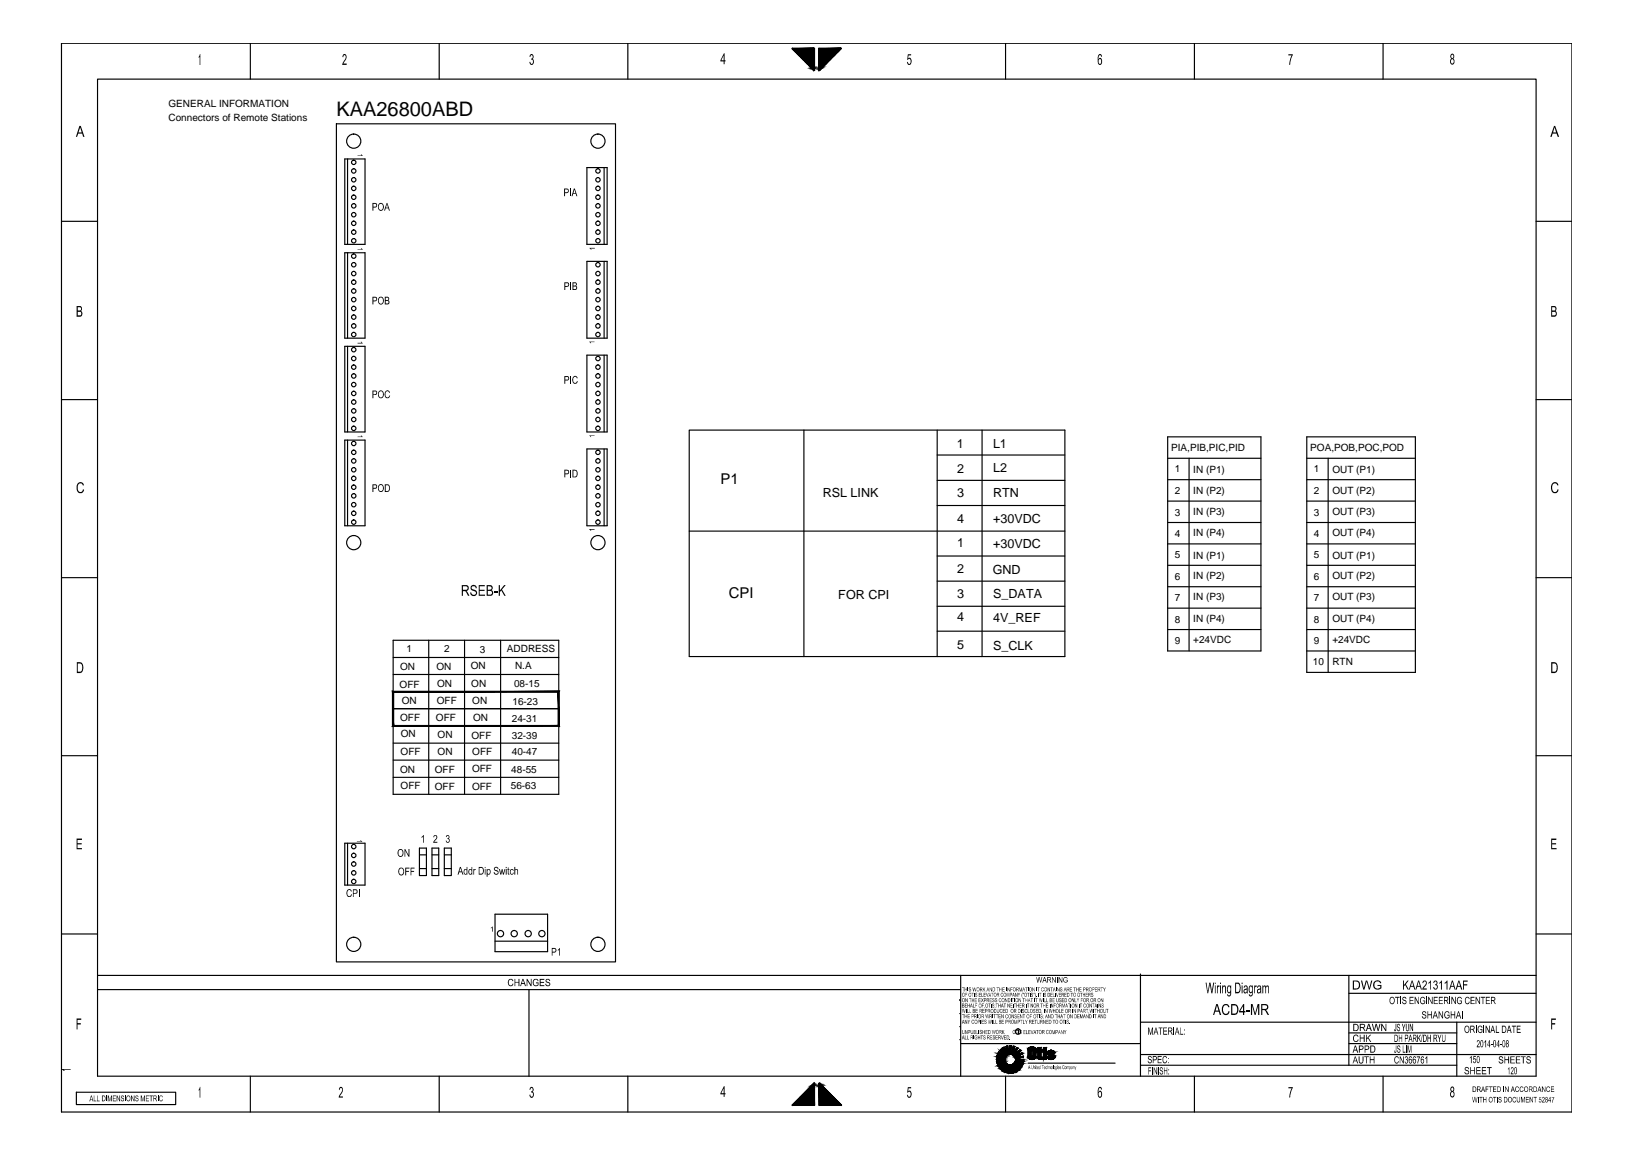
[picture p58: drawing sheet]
<svg xmlns="http://www.w3.org/2000/svg" width="297mm" height="210mm" viewBox="0 0 297 210" stroke-linecap="round" stroke-linejoin="round" font-family="sans-serif">
<defs><g id="words">
<text font-size="3.6" x="61.2" y="21.2">KAA26800ABD</text>
<g font-size="2.7">
<text x="131.2" y="88">P1</text>
<text x="132.6" y="108.8">CPI</text>
</g>
<g font-size="2.3">
<text x="174.2" y="81.5">1</text>
<text x="180.7" y="81.5">L1</text>
<text x="174.2" y="86.1">2</text>
<text x="180.8" y="85.8">L2</text>
<text x="149.7" y="90.4">RSL LINK</text>
<text x="174.2" y="95">4</text>
<text x="174.2" y="90.4">3</text>
<text x="180.8" y="95">+30VDC</text>
<text x="180.8" y="90.5">RTN</text>
<text x="174.2" y="99.5">1</text>
<text x="180.8" y="99.7">+30VDC</text>
<text x="174.2" y="104.2">2</text>
<text x="180.7" y="104.4">GND</text>
<text x="152.6" y="108.9">FOR CPI</text>
<text x="174.2" y="113">4</text>
<text x="174.2" y="108.8">3</text>
<text x="180.8" y="113.2">4V_REF</text>
<text x="180.8" y="108.7">S_DATA</text>
<text x="174.2" y="118">5</text>
<text x="180.8" y="118.2">S_CLK</text>
</g>
<g font-size="1.8">
<text x="30.7" y="19.4">GENERAL INFORMATION</text>
<text x="30.7" y="22.1">Connectors of Remote Stations</text>
<text x="213.2" y="82">PIA,PIB,PIC,PID</text>
<text x="238.5" y="82">POA,POB,POC,POD</text>
<text x="213.8" y="89.9">2</text>
<text x="213.8" y="85.9">1</text>
<text x="217.2" y="89.8">IN (P2)</text>
<text x="217.2" y="86.1">IN (P1)</text>
<text x="239.2" y="89.9">2</text>
<text x="239.2" y="85.9">1</text>
<text x="242.5" y="89.8">OUT (P2)</text>
<text x="242.5" y="86.1">OUT (P1)</text>
<text x="213.8" y="93.8">3</text>
<text x="217.2" y="93.6">IN (P3)</text>
<text x="239.2" y="93.8">3</text>
<text x="242.5" y="93.6">OUT (P3)</text>
<text x="213.8" y="101.6">5</text>
<text x="213.8" y="97.7">4</text>
<text x="217.2" y="97.5">IN (P4)</text>
<text x="217.2" y="101.7">IN (P1)</text>
<text x="239.2" y="101.6">5</text>
<text x="239.2" y="97.7">4</text>
<text x="242.5" y="97.5">OUT (P4)</text>
<text x="242.5" y="101.7">OUT (P1)</text>
<text x="213.8" y="105.5">6</text>
<text x="217.2" y="105.4">IN (P2)</text>
<text x="239.2" y="105.5">6</text>
<text x="242.5" y="105.4">OUT (P2)</text>
<text x="213.8" y="113.2">8</text>
<text x="213.8" y="109.3">7</text>
<text x="217.2" y="113.1">IN (P4)</text>
<text x="217.2" y="109.2">IN (P3)</text>
<text x="239.2" y="113.2">8</text>
<text x="239.2" y="109.3">7</text>
<text x="242.5" y="113.1">OUT (P4)</text>
<text x="242.5" y="109.2">OUT (P3)</text>
<text x="74" y="118.7">1</text>
<text x="80.9" y="118.7">2</text>
<text x="87.3" y="118.7">3</text>
<text x="92.3" y="118.7">ADDRESS</text>
<text x="213.8" y="117.1">9</text>
<text x="217.2" y="117">+24VDC</text>
<text x="239.2" y="117.1">9</text>
<text x="242.5" y="117">+24VDC</text>
<text x="72.7" y="125.1">OFF</text>
<text x="72.8" y="121.8">ON</text>
<text x="79.4" y="121.8">ON</text>
<text x="79.6" y="125">ON</text>
<text x="85.7" y="121.6">ON</text>
<text x="85.8" y="125">ON</text>
<text x="93.6" y="125">08-15</text>
<text x="93.7" y="121.7">N.A</text>
<text x="238.9" y="121">10</text>
<text x="242.5" y="120.9">RTN</text>
<text x="72.8" y="131.1">OFF</text>
<text x="73.1" y="128">ON</text>
<text x="79.3" y="131.2">OFF</text>
<text x="79.5" y="128.1">OFF</text>
<text x="86" y="128.1">ON</text>
<text x="86.1" y="131.1">ON</text>
<text x="93.1" y="131.3">24-31</text>
<text x="93.3" y="128.1">16-23</text>
<text x="72.9" y="137.4">OFF</text>
<text x="73" y="134">ON</text>
<text x="79.6" y="134.2">ON</text>
<text x="79.6" y="137.2">ON</text>
<text x="85.8" y="134.4">OFF</text>
<text x="86" y="137.4">OFF</text>
<text x="93.1" y="134.4">32-39</text>
<text x="93.1" y="137.4">40-47</text>
<text x="72.8" y="140.5">ON</text>
<text x="72.9" y="143.6">OFF</text>
<text x="79.1" y="140.6">OFF</text>
<text x="79.1" y="143.8">OFF</text>
<text x="85.9" y="140.5">OFF</text>
<text x="85.9" y="143.6">OFF</text>
<text x="93" y="143.5">56-63</text>
<text x="93.1" y="140.6">48-55</text>
</g>
</g></defs>
<!-- layer: 1 -->
<g fill="none" stroke="#000" stroke-width=".21">
<path d="M62.8 28.9h3.6v15.6h-3.6zM63.3 28.9v15.6M106.8 30.5h3.7v14h-3.7zM110 30.5v14M62.8 46h3.6v15.5h-3.6zM63.3 46v15.5M106.8 47.5h3.7v14h-3.7zM110 47.5v14M62.8 63h3.6v15.6h-3.6zM63.3 63v15.6M106.8 64.6h3.7v14h-3.7zM110 64.6v14"/>
<path d="M125.4 78.2h68.4v41.2h-68.4zM146.3 78.2v41.2M170.6 78.2v41.2M178.7 78.2v41.2M212.5 79.5h17v38.9h-17zM237.8 79.5h19.8v42.8h-19.8zM62.8 80.1h3.6v15.5h-3.6zM63.3 80.1v15.5M106.8 81.7h3.7v13.9h-3.7zM110 81.7v13.9M125.4 96.6h68.4M170.6 91.9h23.2"/>
<path d="M170.6 82.8h23.2M170.6 87.4h23.2M212.5 98.9h17M212.5 83.4h17M212.5 95h17M212.5 91.1h17M212.5 87.2h17M216.4 83.4v35M237.8 98.9h19.8M237.8 83.4h19.8M237.8 95h19.8M237.8 91.1h19.8"/>
<path d="M237.8 87.2h19.8M241.7 83.4v38.9M71.6 116.5h30.1v28h-30.1M71.6 119.6h30.1M78 116.5v28M91.1 116.5v28M170.6 110.3h23.2M170.6 101.1h23.2M170.6 105.7h23.2M170.6 114.8h23.2M212.5 102.8h17M212.5 114.5h17"/>
<path d="M212.5 110.6h17M212.5 106.7h17M237.8 102.8h19.8M237.8 114.5h19.8M237.8 110.6h19.8M237.8 106.7h19.8M237.8 118.4h19.8M71.6 122.7h30.1M71.6 138.3h30.1M71.6 135.2h30.1M71.6 132h30.1M101.7 125.8h-30.1h30.1v3.1h-30.1h30.1"/>
<path d="M62.8 153.4h3.6v7.6h-3.6zM63.3 153.4v7.6M71.6 141.4h30.1M76.3 154.3h1.3v5h-1.3zM76.3 158h1.3M76.3 155.5h1.3M78.6 158h1.3M78.6 155.5h1.3M78.6 154.3h1.3v5h-1.3zM80.9 154.3h1.2v5h-1.2zM80.9 158h1.2M80.9 155.5h1.2"/>
<path d="M90.1 166.3h9.6v6.8h-9.6zM90.1 171.2h9.6"/>
<circle cx="64.4" cy="25.7" r="1.29"/>
<circle cx="64.4" cy="31.1" r=".4"/>
<circle cx="64.4" cy="34.3" r=".4"/>
<circle cx="64.4" cy="29.5" r=".4"/>
<circle cx="64.4" cy="35.9" r=".4"/>
<circle cx="64.4" cy="39.1" r=".4"/>
<circle cx="64.4" cy="37.4" r=".4"/>
<circle cx="64.4" cy="32.7" r=".4"/>
<circle cx="108.8" cy="25.7" r="1.29"/>
<circle cx="108.8" cy="32.7" r=".4"/>
<circle cx="108.8" cy="39.1" r=".4"/>
<circle cx="108.8" cy="34.3" r=".4"/>
<circle cx="108.8" cy="35.9" r=".4"/>
<circle cx="108.8" cy="37.4" r=".4"/>
<circle cx="108.8" cy="31.1" r=".4"/>
<circle cx="64.4" cy="54.5" r=".4"/>
<circle cx="64.4" cy="40.6" r=".4"/>
<circle cx="64.4" cy="43.8" r=".4"/>
<circle cx="64.4" cy="42.2" r=".4"/>
<circle cx="64.4" cy="49.8" r=".4"/>
<circle cx="64.4" cy="48.2" r=".4"/>
<circle cx="64.4" cy="52.9" r=".4"/>
<circle cx="64.4" cy="56.1" r=".4"/>
<circle cx="64.4" cy="59.3" r=".4"/>
<circle cx="64.4" cy="51.3" r=".4"/>
<circle cx="64.4" cy="57.7" r=".4"/>
<circle cx="64.4" cy="46.6" r=".4"/>
<circle cx="108.8" cy="49.8" r=".4"/>
<circle cx="108.8" cy="42.2" r=".4"/>
<circle cx="108.8" cy="43.8" r=".4"/>
<circle cx="108.8" cy="52.9" r=".4"/>
<circle cx="108.8" cy="51.3" r=".4"/>
<circle cx="108.8" cy="40.6" r=".4"/>
<circle cx="108.8" cy="48.2" r=".4"/>
<circle cx="108.8" cy="59.3" r=".4"/>
<circle cx="108.8" cy="57.7" r=".4"/>
<circle cx="108.8" cy="56.1" r=".4"/>
<circle cx="108.8" cy="54.5" r=".4"/>
<circle cx="64.4" cy="60.9" r=".4"/>
<circle cx="64.4" cy="66.8" r=".4"/>
<circle cx="64.4" cy="77.9" r=".4"/>
<circle cx="64.4" cy="68.4" r=".4"/>
<circle cx="64.4" cy="70" r=".4"/>
<circle cx="64.4" cy="73.1" r=".4"/>
<circle cx="64.4" cy="76.3" r=".4"/>
<circle cx="64.4" cy="63.6" r=".4"/>
<circle cx="64.4" cy="65.2" r=".4"/>
<circle cx="64.4" cy="74.7" r=".4"/>
<circle cx="64.4" cy="71.6" r=".4"/>
<circle cx="108.8" cy="76.3" r=".4"/>
<circle cx="108.8" cy="74.7" r=".4"/>
<circle cx="108.8" cy="70" r=".4"/>
<circle cx="108.8" cy="77.9" r=".4"/>
<circle cx="108.8" cy="73.1" r=".4"/>
<circle cx="108.8" cy="71.6" r=".4"/>
<circle cx="108.8" cy="66.8" r=".4"/>
<circle cx="108.8" cy="65.2" r=".4"/>
<circle cx="108.8" cy="60.9" r=".4"/>
<circle cx="108.8" cy="68.4" r=".4"/>
<circle cx="64.4" cy="98.7" r="1.29"/>
<circle cx="64.4" cy="88.6" r=".4"/>
<circle cx="64.4" cy="95" r=".4"/>
<circle cx="64.4" cy="82.3" r=".4"/>
<circle cx="64.4" cy="83.8" r=".4"/>
<circle cx="64.4" cy="85.4" r=".4"/>
<circle cx="64.4" cy="87" r=".4"/>
<circle cx="64.4" cy="90.2" r=".4"/>
<circle cx="64.4" cy="93.4" r=".4"/>
<circle cx="64.4" cy="91.8" r=".4"/>
<circle cx="64.4" cy="80.7" r=".4"/>
<circle cx="108.8" cy="98.7" r="1.29"/>
<circle cx="108.8" cy="90.2" r=".4"/>
<circle cx="108.8" cy="83.8" r=".4"/>
<circle cx="108.8" cy="91.8" r=".4"/>
<circle cx="108.8" cy="87" r=".4"/>
<circle cx="108.8" cy="82.3" r=".4"/>
<circle cx="108.8" cy="95" r=".4"/>
<circle cx="108.8" cy="88.6" r=".4"/>
<circle cx="108.8" cy="93.4" r=".4"/>
<circle cx="108.8" cy="85.4" r=".4"/>
<circle cx="64.4" cy="155.6" r=".4"/>
<circle cx="64.4" cy="158.8" r=".4"/>
<circle cx="64.4" cy="154" r=".4"/>
<circle cx="64.4" cy="157.2" r=".4"/>
<circle cx="64.4" cy="171.8" r="1.29"/>
<circle cx="64.4" cy="160.3" r=".4"/>
<circle cx="91.1" cy="169.8" r=".57"/>
<circle cx="93.6" cy="169.8" r=".57"/>
<circle cx="96.1" cy="169.8" r=".57"/>
<circle cx="98.6" cy="169.8" r=".57"/>
<circle cx="108.8" cy="171.8" r="1.29"/>
</g>
<!-- layer: 0 -->
<g fill="none" stroke="#000" stroke-width=".21">
<path d="M11.2 7.9h274.9v194.4h-274.9zM17.8 14.4h261.8v181.3h-261.8zM45.6 7.9v6.5M79.9 7.9v6.5M114.3 7.9v6.5M183 7.9v6.5M217.4 7.9v6.5M251.7 7.9v6.5M61.2 22.5h50.8v152.5h-50.8zM11.2 40.3h6.6M279.6 40.3h6.5M11.2 72.7h6.6"/>
<path d="M279.6 72.7h6.5M11.2 105.1h6.6M71.6 116.5v28M84.6 116.5v28M279.6 105.1h6.5M11.2 137.5h6.6M279.6 137.5h6.5M11.2 169.9h6.6M17.8 177.4h261.8M174.9 177.4v18.3M207.6 177.2v18.5M245.5 177.4v16.4"/>
<path d="M279.6 169.9h6.5M13.9 198.7h18.1v2.2h-18.1zM17.8 180h157.1M45.6 195.7v6.6M79.9 195.7v6.6M96.3 180v15.7M114.3 195.7v6.6M174.7 182h.1M174.7 184.4h.1M174.7 186.7h.1M174.7 189.1h.1M174.9 189.8h32.7"/>
<path d="M181.4 192.6l1.1-.1 .4 .1zM181.4 192.6h1.5l-1.5 .1zM181.4 192.7l1.1 .1zM181.4 192.8h1.1l-1.1 .3M181.4 192.5h1.1l-1.1 .1zM181.4 193.1l1.1-.3 .4 .1zM181.4 193.1l1.1 .1h-1zM181.5 192.2l1 .3h-1.1v.3M181.5 192.1l1.2 .1h-1.2zM181.5 192.2l1.5 .1-.5 .2zM181.5 193.3l1-.1-1 .3zM181.5 193.5l1-.3-.9 .5"/>
<path d="M181.5 191.9v.2zM181.5 191.9l1.2 .3-1.2-.1zM181.6 191.6l1.1 .6-1.2-.3M181.6 191.6l1.3 .4-.2 .2zM181.6 193.7l1.4-.5-.4 .3zM181.6 193.7l.9-.5h.5zM181.6 193.7l1-.2-.9 .3zM181.7 193.8l.9-.3-.9 .4zM181.7 193.9l.9-.4-.8 .6zM181.8 194.1l.8-.6-.7 .8M181.8 191.3l-.1 .2zM181.8 191.3l-.2 .3z"/>
<path d="M181.8 191.3l1.1 .7-1.3-.4zM181.9 194.3l1.6-.7zM181.9 194.3l.9-.4-.8 .5zM182 191.1l.9 .9-1.1-.7M182 191.1l1.2 .7-.3 .2zM182 194.4l.8-.5-.7 .6zM182.1 191l.2-.2-.3 .3zM182.1 194.5l.7-.6-.5 .7zM182.2 190.9l.1-.1-.2 .2zM182.3 194.6l.5-.7-.4 .8M182.3 190.8l.9 1-1.2-.7zM182.5 190.7l.7 1.1-.9-1"/>
<path d="M182.5 190.7l.3-.2 .7 1.2zM182.5 190.7l1 1-.3 .1zM182.5 192.8l.4-.2v.3zM182.5 193.2l.4-.3 .1 .3zM182.5 192.5l.5-.2-.1 .3zM182.5 194.8l.6-.6-.5 .7zM182.6 190.6l.2-.1zM182.6 190.6l.2-.1-.3 .2zM182.6 193.5h.6l.3 .1zM182.6 193.5l.9 .1-1.6 .7zM182.7 192.2l.4-.1-.1 .2zM182.8 194.9l.3-.7-.1 .8"/>
<path d="M182.8 193.9l2.7-.1 .4 .3zM182.8 193.9l1-.2 2.3 .1zM182.8 193.9l.7-.3 .3 .1zM182.8 193.9l3.1 .2-2.8 .1zM182.8 193.9l.3 .3-.7 .5zM182.9 192l.3-.2 .2 .1zM182.9 192l.5-.1-.3 .2zM182.9 192l.2 .1-.4 .1zM183 195.7v6.6M183.1 190.4l.4 1.3-.7-1.2M183.1 190.4l.3-.1zM183.1 190.4l.3-.1 .3 1.4z"/>
<path d="M183.1 190.4l.6 1.3h-.2zM183.1 194.2h1.9l-.5 .2zM183.1 194.2l2.8-.1zM183.1 194.2l-.3 .7h-.2zM183.1 194.2l1.4 .2h-.9zM183.1 194.2l.5 .2-.6 .6zM183.2 190.3h.2zM183.2 191.8h.5zM183.4 195.2l.2-.8 .1 .8h.4M183.5 191.7l.5 .1zM183.6 194.4h.9zM183.6 194.4l-.3 .7h-.2z"/>
<path d="M183.6 194.4l-.2 .8-.1-.1zM183.6 194.4l.4 .1-.3 .7zM183.7 195.2h.4zM183.7 195.2h.3zM183.8 190.2h.2zM183.8 190.2h.2l-.3 1.5zM183.8 193.7l2.4-.1-.1 .2zM184 190.2l-.3 1.5zM184 190.2h-.2l-.1 1.5-.3-1.4M184 190.2v1.6l-.3-.1zM184 194.5l.5-.1 .3 .6zM184 194.5l.8 .5-.5 .2z"/>
<path d="M184 194.5l.1 .7h-.4zM184 190.2v1.6M184.1 193.7l.3-.2 1.8 .1zM184.3 195.2l-.3-.7 .1 .7M184.3 195.2l.3-.1zM184.3 195.2l.5-.2zM184.4 190.3h.1l-.5 1.5zM184.4 193.5l.2-.2 1.6 .1zM184.4 193.5l1.8-.1v.2zM184.4 190.3l-.4 1.5M184.5 190.3l-.5 1.5zM184.5 192l1.2-.9h.1z"/>
<path d="M184.5 192l1.2-.9zM184.5 192l1.1-1zM184.5 192l1.3-.9zM184.5 194.4l.5-.2 .4 .4zM184.5 194.4l.9 .2-.4 .3zM184.6 190.3l.1 .1-.7 1.4zM184.6 192.1l1.2-1zM184.6 193.3l1.7-.2-.5 .2zM184.6 193.3h1.2l.4 .1zM184.7 190.4l-.7 1.4zM184.7 190.4l-.6 1.4zM184.7 190.4l-.5 1.4z"/>
<path d="M184.7 192.2l1.4-.6v.1zM184.7 192.2l1.4-.6zM184.7 192.2l1.3-.7v.1zM184.7 192.2l1.4-.5zM184.7 190.4l-.5 1.4h-.2M184.8 192.3l1.3-.6zM184.8 192.4l1.5-.2zM184.8 192.4l1.5-.3zM184.8 192.4l1.5-.1zM184.8 192.5l1.5-.2-1.5 .2M184.8 192.5l1.5-.2zM184.8 193l1.5-.3v.2z"/>
<path d="M184.8 193l1.5-.1v.2zM184.8 193l1.5 .1-1.7 .2zM184.8 192.7h1.5v.6h-.5l.4 .1M184.8 192.7h1.5l-1.5 .3zM185 194.9l-.5-.5 .3 .6M185 194.9l.2-.1zM185 194.9l.4-.3zM185 194.2l.9-.1-.1 .2zM185 194.2l.8 .1-.3 .3zM185.1 190.5v.1l-.8 1.3zM185.1 190.5l-.8 1.4M185.1 190.6l-.8 1.3z"/>
<path d="M185.2 190.6l.1 .1-1 1.2zM185.3 190.7l-1 1.2zM185.3 190.7l-.9 1.2h-.1zM185.3 190.7l-.8 1.2zM185.3 190.7l-.8 1.2M185.5 193.8h.6l-.1 .2zM185.5 194.6l-.5-.4 .4 .4M185.6 191l-1.1 1M185.8 194.3l-.3 .3zM185.8 191.1l-1.2 1M185.8 193.3l.5-.2v.2zM186 194l-.5-.2 .4 .3"/>
<path d="M186 191.5l-1.3 .7M186.1 191.7l-1.3 .6M186.3 192.3l-1.5 .1M186.3 192.3v-.2l-1.5 .3M187.1 190.9h.7zM187.1 190.9l.7-.1zM187.1 190.9h.6zM187.1 191l.6-.1zM187.1 191h.6l-.6 1.2zM187.1 192.2h.6zM187.1 192.3l.6-.1zM187.1 192.3h.6z"/>
<path d="M187.1 191v1.2M187.1 192.2l.1 .2M187.1 193.4h15.9M187.2 192.4l.5-.3-.4 .5zM187.2 190.8l1.2-.1zM187.2 190.8h1.3zM187.2 190.8h.6zM187.2 192.3h.6zM187.2 192.3h1.3zM187.2 192.4l1.3-.1zM187.2 192.4h1.3zM187.2 190.8l-.1 .2"/>
<path d="M187.2 190.7h1.2zM187.2 192.4h1.2zM187.2 192.4l1.2 .1zM187.3 190.7h1.1zM187.3 190.6l-.1 .1M187.3 190.6l.4 .5-.5-.3M187.3 190.6l1-.1zM187.3 190.6h1zM187.3 190.6h1l-1 .1zM187.3 192.6l1.1-.1zM187.3 192.6h1zM187.4 190.5h.8z"/>
<path d="M187.4 190.5h.9zM187.4 192.6h.9zM187.4 192.6l.8 .1zM187.5 190.5h.6zM187.5 190.5h.7zM187.5 192.7h.7zM187.5 192.7h.6zM187.6 190.5h.5M187.6 192.7h.5M187.6 190.5h.4zM187.6 190.5h.5zM187.6 192.7h.5z"/>
<path d="M187.6 192.7h.4zM187.6 190.5h.3zM187.6 192.7h.3zM187.7 191l.1-.2 .2 .2M187.7 192.2l.1 .1 .2-.1M187.7 190.9l-.6 .1 .6-.1M187.7 192.2h-.6h.6M187.7 191v1.2h-.6zM187.7 191l-.6 1.2 .6-1.2M187.7 192.3h-.6h.6M187.7 192.2l-.6 .1 .6-.1M187.7 191v1.2"/>
<path d="M187.7 190.9h-.6h.6M187.7 192.3h-.5h.5M187.8 190.5h.1zM187.8 192.3h-.6h.6M187.8 192.7h.1zM187.8 190.8l-.7 .1 .7-.1M187.8 190.8h.7h-.7M187.8 190.8h.7zM187.8 192.3h.7zM187.8 192.3h.7h-.7M187.9 190.8h.6h-.6M187.9 190.8h.6z"/>
<path d="M187.9 192.3h.6zM187.9 192.3h.6h-.6M187.9 190.9l.6-.1-.6 .1M187.9 190.9l.6-.1zM188 190.9l.5-.1zM188 190.9h.5h-.5M188 190.9h.5zM188 192.3l.5-.1-.5 .1M188 192.3l.5-.1zM188 192.3h.5h-.5M188 190.9l.5 .1zM188 191h.5h-.5"/>
<path d="M188 192.2l.5-1.2-.5 1.2M188 192.2h.5zM188 192.2h.5h-.5M188 191v1.2M188.3 190.6l-.3 .5 .5-.3M188.3 190.6l.2 .1M188.5 190.8v.2M188.5 192.2v.2l-.5-.3 .3 .5 .2-.2M188.5 191v1.2h-.5zM188.5 191v1.2M188.7 191.4l1-.3zM188.7 191.1h.2l-.2 .3z"/>
<path d="M188.7 191.4h.2M188.9 192.3h.5v.4h.3v-.3M188.9 192.3l.2 .3 .2 .1M188.9 190.5h.6l-.6 .6zM188.9 191.1l.6-.6v.6zM188.9 191.1h.6l-.8 .3zM188.9 191.4l.8-.3-.2 .3zM188.9 191.4h.6l-.6 .9zM188.9 192.3h.6zM188.9 192.3h.6l-.6 .1zM188.9 191.1h-.2v.3M188.9 191.4v.9"/>
<path d="M188.9 192.4h.8zM188.9 192.4h.6zM188.9 192.4h.8l-.7 .2zM189 192.6l.7-.2-.5 .3zM189.2 192.7l.5-.3-.3 .3zM189.5 191.4v.9h-.6zM189.5 190.5h-.6v.6M189.5 190.5v.6M189.5 191.1h.2M189.5 192.4h.2M189.7 191.1v.3h-.2zM189.7 192.4v.3h-.3z"/>
<path d="M189.7 191.1v.3h-.2v.9M189.9 191.1h.5v1.6h-.5zM189.9 190.5h.5v.4h-.5zM189.9 190.5h.5l-.5 .4zM189.9 190.9l.5-.4v.4zM189.9 191.1h.5l-.5 1.6zM190.4 191.1v1.6h-.5zM190.6 192.2h.5a.19 .19 0 0 0 .2 .2 .19 .19 0 0 0 .2-.2M190.6 191.4h.6zM190.6 191.4h.7zM190.6 191.5l.5-.1zM190.6 191.4h.5z"/>
<path d="M190.6 191.5h.5zM190.6 191.6l.5-.1zM190.6 191.6h.5zM190.6 192.2h.5zM190.6 192.3h.5zM190.6 192.3l.5-.1zM190.6 192.4l.5-.1zM190.6 192.4h.6zM190.6 192.2l.1 .2M190.7 191.3v.4M190.7 191.3h1.2zM190.7 191.7l.4-.1z"/>
<path d="M190.7 192.4h1.2zM190.7 192.4h.6zM190.7 192.4h.5zM190.7 191.7l.4-.1-.3 .2zM190.7 192.5l1.2-.1zM190.7 192.5h1.2zM190.8 191.3h1zM190.8 191.3h1.1zM190.8 191.8l.3-.2zM190.8 192.5h1.1zM190.8 192.5h1zM190.8 191.9l.7 .3"/>
<path d="M190.8 191.2l.9-.1zM190.8 191.2h1zM190.8 191.2h1l-1 .1zM190.8 191.9l.3-.3zM190.8 192.6l1-.1zM190.8 192.6h1zM190.8 192.6h.9zM190.9 191.9l.2-.3-.2 .3M190.9 191.9l.2-.3 .6 .3zM190.9 191.9h.8zM190.9 191.1h.7zM190.9 191.1h.8z"/>
<path d="M190.9 191.9h.8l-.3 .3zM190.9 192.6h.8zM190.9 192.6l.7 .1zM191 191.1h.6zM191 192.7h.6M191 191.1h.6M191 192.7h.6zM191.1 191.1h.4zM191.1 191.1h.5zM191.1 191.5h-.5h.5M191.1 191.6h-.5h.5M191.1 192.3h-.5h.5"/>
<path d="M191.1 192.7h.5zM191.1 192.7h.4zM191.1 191.4l-.5 .1 .5-.1M191.1 192.4h-.5h.5M191.2 191.1h.2zM191.2 191.1h.3zM191.2 192.7h.3zM191.2 192.7h.2zM191.2 191.4h-.6h.6M191.3 191.4h-.7h.7M191.3 191.4l.6-.1zM191.3 192.4h.7z"/>
<path d="M191.3 192.4h-.6h.6M191.4 191.4l.5-.1-.5 .1M191.4 191.4l.5-.1zM191.4 192.4h.6zM191.4 191.4h.6zM191.4 192.4l.6-.1zM191.4 192.4h.6h-.6M191.4 191.4h.6h-.6M191.4 192.2h.6zM191.4 192.2l.5-.1zM191.4 192.2l.5-.2zM191.4 192.2l.4-.2z"/>
<path d="M191.4 192.2l.4-.3zM191.4 192.3h.6zM191.5 191.5l.5-.1zM191.5 191.5h.5h-.5M191.5 191.5h.5zM191.5 191.6l.5-.1zM191.5 192.2h.5zM191.5 192.2h.5h-.5M191.5 192.3l.5-.1-.5 .1M191.5 192.3l.5-.1zM191.5 192.3h.5h-.5M191.7 191.9l-.3 .3 .3-.3"/>
<path d="M191.8 191.9l.1 .2M191.8 191.9l-.3 .5 .4-.3M191.9 192.1v.3M191.9 191.3l.1 .3h-.5a.17 .17 0 0 0-.2-.2 .17 .17 0 0 0-.2 .2l.7 .3M207.6 193.8h57.5M207.6 191.8h72M207.6 185.9h72M217.4 195.7v6.6M245.5 180.7h34.1M245.5 189.8h19.6M245.5 187.9h19.6M251.7 195.7v6.6"/>
<path d="M265.1 185.9v9.8"/>
<circle cx="185.3" cy="187.6" r=".49"/>
</g>
<g fill="#000">
<path d="M36.4 9.8l.1 2h-.2v-1.6l-.1 .3zM62.5 9.9a.51 .51 0 0 1 .5 .2 .51 .51 0 0 1 0 .5l-.5 1h.6v.2h-.8l.6-1.4a.26 .26 0 0 0-.2-.4 .26 .26 0 0 0-.2 .4l-.2-.2zM96.4 10l.1-.1a.42 .42 0 0 1 .6 .2 .42 .42 0 0 1-.1 .5v.2l.2 .2v.4l-.3 .4a.42 .42 0 0 1-.5-.5h.1a.25 .25 0 0 0 .4 .3 .25 .25 0 0 0 .1-.4 .25 .25 0 0 0 0-.3 .25 .25 0 0 0-.3 0v-.2a.29 .29 0 0 0 .3-.4 .29 .29 0 0 0-.4-.2l-.1 .3-.1-.1zM165.2 9.9h.6v.2h-.4l-.1 .5a.49 .49 0 0 1 .6 .2 .49 .49 0 0 1 0 .5l-.1 .2a.37 .37 0 0 1-.4 .3 .37 .37 0 0 1-.3-.5h.1a.28 .28 0 0 0 .3 .3 .28 .28 0 0 0 .2-.4 .29 .29 0 0 0-.1-.4 .29 .29 0 0 0-.4 .1h-.1zM234.5 9.9h.8l-.3 .7-.2 1.2h-.1v-.7l.4-1h-.6zM65.1 28.3h.7l-.1-.2h.1l.2 .3zM103.7 34.3h.2v1.4h-.2zM65.1 45.3h.7l-.1-.2h.1l.2 .3zM103.8 51.4h.1v1.3h-.1zM107.3 45.1h1v.1h-.8l.2 .2h-.2zM65.1 62.4h.7l-.1-.2 .1-.1 .2 .4h-.9zM65.1 79.4h.7l-.1-.2h.1l.2 .3z"/>
<path d="M70.2 71.2l.4-.2 .3 .2 .1 .2h-.2a.36 .36 0 0 0-.5-.2 .36 .36 0 0 0-.1 .5v.4a.33 .33 0 0 0 .4 .2 .33 .33 0 0 0 .2-.4l.2 .1-.3 .4h-.4l-.2-.1-.1-.7zM103.8 68.4h.1v1.4h-.1zM104.3 68.5l.3-.1h.3l.2 .3-.1 .1a.35 .35 0 0 0-.5-.2 .35 .35 0 0 0-.2 .5l.2 .5h.3l.2-.3h.2l-.1 .3a.55 .55 0 0 1-.8 .1 .55 .55 0 0 1-.1-.8zM107.2 62.1l1 .1h-.7l.1 .2h-.1zM107.2 79.2l1 .1h-.7l.1 .2h-.1zM14.1 88l.2-.2 .4-.1 .4 .2 .2 .4h-.2l-.1-.1a.52 .52 0 0 0-.7-.2 .52 .52 0 0 0-.1 .7v.5l.3 .3h.4l.2-.5 .2 .1-.3 .5-.6 .1-.3-.3-.2-.4zM103.8 85.4h.1v1.4h-.1zM107.2 96.2h1v.2h-.7l.1 .1-.1 .1zM282.5 87.9l.6-.2 .3 .1 .2 .4-.2 .1-.2-.4h-.4l-.2 .2-.1 .3 .1 .9a.46 .46 0 0 0 .6 .2 .46 .46 0 0 0 .3-.5l.2 .1-.1 .3-.4 .3h-.4l-.3-.2-.2-1.1zM85.7 106.6l.4-.2h.4l.3 .3v.3h-.2l-.1-.3-.4-.1a.32 .32 0 0 0-.3 .4 .32 .32 0 0 0 .5 .2l.4 .2 .1 .3v.4l-.3 .3h-.6l-.2-.2-.1-.4 .2-.1v.3l.4 .2a.35 .35 0 0 0 .4-.3 .35 .35 0 0 0-.4-.4l-.5-.4zM87.1 106.4h1.1v.2h-.9v.7h.9v.2h-.9v.7h1v.2h-1.2zM89.9 107.6h.6v.2h-.6z"/>
<path d="M90.8 106.4h.2v1l.8-1h.2l-.6 .8 .6 1.2h-.2l-.6-1-.2 .3v.7h-.2zM13.9 152.5h1v.3h-.8v.6h.8v.2h-.8v.7h.8v.2h-1zM65 153h.7l-.2-.2h.2l.2 .3zM73.6 154.4h.2l.6 1.1v-1.1h.1v1.4h-.1l-.6-1.1v1.1h-.2zM73.8 157.8h.7v.2h-.6v.4h.5v.2h-.5v.6h-.1zM74.7 157.8h.8v.2h-.6v.4h.5v.2h-.5v.6h-.2zM76.7 152.2l.4-.3v1.4h-.1v-1.1l-.2 .2zM79 152l.1-.1a.41 .41 0 0 1 .5 .3 .41 .41 0 0 1-.2 .5l-.3 .4h.5v.2h-.8l.5-.8a.25 .25 0 0 0 .2-.3 .25 .25 0 0 0-.3-.2 .25 .25 0 0 0-.2 .3h-.1zM81.2 152l.1-.1a.35 .35 0 0 1 .5 .1 .35 .35 0 0 1-.1 .5l.1 .2v.5l-.3 .1-.2-.1-.2-.3h.2a.26 .26 0 0 0 .3 .2 .26 .26 0 0 0 .2-.3 .26 .26 0 0 0-.3-.2l-.1-.1a.2 .2 0 0 0 .3-.1 .2 .2 0 0 0-.2-.3 .2 .2 0 0 0-.2 .2l-.1-.1zM86.2 158.1h.1v.1l.1-.1h.2l-.1 .2-.1-.1-.1 .2v.7h-.1zM90 157.8l.2-.2 .4 .1 .1 .3-.1 .1a.24 .24 0 0 0-.2-.3 .24 .24 0 0 0-.3 .1 .24 .24 0 0 0 .2 .3l.4 .3v.5l-.4 .1a.32 .32 0 0 1-.4-.4l-.1-.1 .2 .1a.28 .28 0 0 0 .4 .3 .28 .28 0 0 0 .1-.5l-.6-.3zM90.8 158.1h.2l.2 .8 .1-.8h.2l.1 .8 .2-.8h.2l-.3 1h-.2l-.1-.8-.2 .8h-.1z"/>
<path d="M92.4 157.8l.2-.1v.4h.1v.1h-.1v.7h.1v.2l-.3-.1zM92.9 158.1h.1a.32 .32 0 0 1 .5 .3h-.1a.24 .24 0 0 0-.4-.1 .24 .24 0 0 0-.1 .3v.1a.23 .23 0 0 0 .2 .2 .23 .23 0 0 0 .3-.1v-.1l.1 .1-.3 .3-.3-.2-.1-.5zM93.6 157.7h.2v.5v-.1a.31 .31 0 0 1 .4 0 .31 .31 0 0 1 .1 .4v.6h-.1v-.6a.21 .21 0 0 0-.3-.3 .21 .21 0 0 0-.1 .3v.6h-.2zM282.3 152.5h1v.3h-.8v.6h.7v.2h-.7v.7h.8v.2h-1zM63.2 161.9l.3-.2 .3 .1 .2 .3-.1 .1a.37 .37 0 0 0-.5-.3 .37 .37 0 0 0-.2 .6l.1 .3a.31 .31 0 0 0 .4 .2 .31 .31 0 0 0 .2-.4l.2 .1-.2 .4h-.6l-.3-.5zM65.3 161.8h.2v1.4h-.2zM89.3 168.7l.4-.2v1h-.2v-.8l-.1 .2zM92.6 178.2l.2-.1h.4l.2 .3-.1 .1a.38 .38 0 0 0-.6-.2 .38 .38 0 0 0-.1 .5v.1a.34 .34 0 0 0 .4 .3 .34 .34 0 0 0 .3-.3l.1 .1-.2 .4-.5-.1-.3-.5zM93.7 178.1h.1v.5h.6v-.5h.1v1.3h-.1v-.7h-.6v.7h-.1zM95.9 178.1h.1l.6 1v-1h.1v1.3h-.1l-.6-1v1h-.1zM97.1 178.2l.5-.1a.38 .38 0 0 1 .4 .3l-.2 .1a.42 .42 0 0 0-.5-.2 .42 .42 0 0 0-.2 .6l.2 .3h.3l.3-.1v-.2h-.3v-.2h.4v.5l-.4 .2-.5-.2-.1-.3zM98.2 178.1h.9v.1h-.7v.4h.6v.2h-.6v.4h.7v.2h-.9z"/>
<path d="M99.4 178.1h.5l.2 .3h-.1a.22 .22 0 0 0-.4-.2 .22 .22 0 0 0 0 .4l.4 .1 .2 .4-.2 .2-.3 .1-.4-.2-.1-.3h.2l.1 .3a.27 .27 0 0 0 .5-.1 .27 .27 0 0 0-.3-.3l-.2-.1a.33 .33 0 0 1-.1-.6zM101.8 172.4l.1 1.4h-.1v-1l-.3 .1zM188.6 177.7l.3 .9 .2-.9h.1l.2 .9 .2-.9h.1l-.2 1-.3-.9-.3 .9h-.1zM191.5 177.7l.5 .8v-.8h.2v1h-.2l-.4-.8-.1 .8zM192.4 177.7l.1 1zM192.7 177.7h.1l.5 .8 .1-.8v1h-.2l-.4-.8v.8h-.1zM193.6 177.8l.3-.1a.23 .23 0 0 1 .3 .1 .23 .23 0 0 1 0 .3 .34 .34 0 0 0-.6-.1 .34 .34 0 0 0 .2 .6l.4-.1v-.2l-.3-.1h.4v.4l-.1 .1a.52 .52 0 0 1-.7-.3 .52 .52 0 0 1 .1-.6zM250 178.6l.6-.3 .6 .1 .2 .4-.2 .1-.3-.4-.6 .1-.1 .9 .2 .2 .4 .1 .4-.1v-.4h-.5v-.1h.7v.5l-.4 .3h-.5l-.4-.2-.2-.5zM259 178.4h.1a.52 .52 0 0 1 .6 .4 .52 .52 0 0 1-.4 .6l-.2 .4h.6v.2h-.9l.3-.5 .4-.5a.28 .28 0 0 0-.1-.5 .28 .28 0 0 0-.3 .3h-.2zM261 178.5l.1-.1a.4 .4 0 0 1 .5 .2 .4 .4 0 0 1-.1 .5l.2 .4-.2 .5h-.5l-.1-.3v-.2h.1a.27 .27 0 0 0 .4 .3 .27 .27 0 0 0 .1-.4l-.1-.2h-.2v-.2a.24 .24 0 0 0 .3-.2 .24 .24 0 0 0-.2-.2 .24 .24 0 0 0-.3 .2h-.1zM11.2 194.5l1.6 .1h-1.2l.2 .1h-.2zM13.9 185.3h.9v.2h-.7v.6h.6v.3h-.6v.8h-.2z"/>
<path d="M22 199.4h.1a.23 .23 0 0 1 .3-.2 .23 .23 0 0 1 .1 .4 .19 .19 0 0 0-.2-.2 .19 .19 0 0 0-.2 .2l.3 .1a.31 .31 0 0 1 .2 .4 .31 .31 0 0 1-.4 .2 .31 .31 0 0 1-.2-.3h.1a.21 .21 0 0 0 .3 .2 .21 .21 0 0 0 0-.3l-.4-.2zM24.7 199.3a.29 .29 0 0 1 .5 .2l-.1 .1a.16 .16 0 0 0-.2-.2 .16 .16 0 0 0-.1 .1 .16 .16 0 0 0 .1 .2 .3 .3 0 0 1 .3 .4 .3 .3 0 0 1-.3 .2 .3 .3 0 0 1-.3-.3 .26 .26 0 0 0 .3 .2 .26 .26 0 0 0 .2-.3l-.2-.1a.29 .29 0 0 1-.3-.2 .29 .29 0 0 1 .1-.3zM29.1 199.3a.25 .25 0 0 1 .3 0 .25 .25 0 0 1 .1 .3 .25 .25 0 0 0-.3-.2 .25 .25 0 0 0-.1 .4 .25 .25 0 0 0 .1 .4 .25 .25 0 0 0 .3-.3l.1 .1a.34 .34 0 0 1-.4 .3 .34 .34 0 0 1-.2-.5zM36.4 197.7l.1 1.9h-.2v-1.5l-.1 .3zM61.9 197.7a.63 .63 0 0 1 .5 .4 .63 .63 0 0 1-.2 .7l-.3 .6h.5v.2h-.7v-.4l.6-.9a.25 .25 0 0 0-.1-.3 .25 .25 0 0 0-.3 .1l-.1 .2-.1-.1zM96.4 197.9l.2-.2a.49 .49 0 0 1 .5 .3 .49 .49 0 0 1-.1 .6l.2 .3v.4l-.2 .3a.4 .4 0 0 1-.5 0 .4 .4 0 0 1-.1-.5h.1a.28 .28 0 0 0 .4 .4 .28 .28 0 0 0 .1-.5l-.1-.3h-.2v-.2a.28 .28 0 0 0 .3-.3 .28 .28 0 0 0-.4-.2l-.1 .2h-.1zM165.2 197.7h.6v.3h-.4l-.1 .5a.35 .35 0 0 1 .4-.1 .35 .35 0 0 1 .2 .4l-.1 .7a.36 .36 0 0 1-.5 .2 .36 .36 0 0 1-.2-.5v-.1l.2 .1a.22 .22 0 0 0 .2 .3 .22 .22 0 0 0 .2-.3v-.1a.3 .3 0 0 0 0-.5 .3 .3 0 0 0-.5 .2l-.1-.1zM175.1 183.5l.1 .7 .2-.7 .2 .7 .1-.7-.1 .7-.2-.6-.2 .6zM175.1 179.6h.4l-.2 .1v.6v-.6zM175.1 184.5h.4l-.2 .1v.6v-.6zM175.1 187.4l.1 .3a.17 .17 0 0 0 .1 .3 .18 .18 0 0 0 .2-.3v-.3v.3a.21 .21 0 0 1-.1 .4 .21 .21 0 0 1-.3-.3zM175.6 179.6l.1 .3h.3v-.3v.7v-.3h-.3l-.1 .3z"/>
<path d="M175.6 184.5l.1 .3h.3v-.3v.7v-.3h-.3l-.1 .3zM175.6 188.3l.1 .7 .3 .1h-.4zM175.6 182.5h.4l-.3 .1v.2h.3l-.3 .1v.3l.3 .1h-.4zM175.6 185.5l.4 .6v-.6v.7l-.3-.6-.1 .6zM175.7 187.4l.3 .5 .1-.5v.7l-.4-.6v.6zM175.7 180.6h.3l-.3 .1v.2h.3l-.3 .1v.3zM175.7 181.6l.3 .5 .1-.5v.7l-.3-.6-.1 .6zM175.8 183.5l.1 .7zM176 183.5l.1 .7h.3h-.4zM176 188.3l.1 .7 .3 .1h-.4zM176.1 182.5l.1 .3h.2l.1-.3v.8l-.1-.4h-.2l-.1 .4zM176.1 184.5h.4l-.3 .1v.2h.3l-.3 .1v.2l.3 .1h-.4z"/>
<path d="M176.2 179.6v.7zM176.1 185.5l.2 .3 .3-.3-.2 .4v.3zM176.4 179.6h.2l.1 .2-.1-.1a.15 .15 0 0 0-.2 .2 .15 .15 0 0 0 .3 0 .22 .22 0 0 1 .1 .3 .22 .22 0 0 1-.3 .1 .22 .22 0 0 1-.1-.2 .16 .16 0 0 0 .2 .2 .16 .16 0 0 0 0-.3 .24 .24 0 0 1-.2-.1 .24 .24 0 0 1 0-.3zM176.5 183.5v.7h.3h-.3zM176.4 181.6h.4l-.2 .1v.6v-.6zM176.9 181.6l.1 .3h.2l.1-.3v.7l-.1-.4h-.2l-.1 .4zM176.8 180.6h.4l-.1 .1v.6l-.1-.6zM176.7 187.4l.1 .3a.15 .15 0 0 0 0 .3 .15 .15 0 0 0 .2-.2l.1-.4v.3a.24 .24 0 0 1-.2 .4 .24 .24 0 0 1-.2-.4zM177.1 182.5l.1 .7 .2 .1h-.3zM177 179.6l.2 .6 .1-.6 .2 .6 .2-.6-.1 .7-.3-.6-.2 .6zM177.2 188.3l.1 .8zM176.9 185.6a.22 .22 0 0 1 .2-.1 .22 .22 0 0 1 .2 .2h-.1a.18 .18 0 0 0-.2-.1 .18 .18 0 0 0-.1 .3 .2 .2 0 0 0 .2 .3 .2 .2 0 0 0 .2-.2 .28 .28 0 0 1-.4 .1 .28 .28 0 0 1-.1-.4z"/>
<path d="M177.3 180.6l.1 .7zM177.4 181.6h.4l-.3 .1v.2h.3h-.3v.3l.3 .1h-.4zM177.5 180.6h.2l.2 .1-.1 .1-.1-.2-.1 .1v.1a.23 .23 0 0 1 .3 .3 .23 .23 0 0 1-.4 .2v-.2a.15 .15 0 0 0 .1 .1 .15 .15 0 0 0 .2 0 .15 .15 0 0 0-.1-.2l-.2-.1zM177.5 182.5h.4l-.3 .1v.2h.2l-.2 .1v.4zM177.6 183.5h.3l-.3 .1v.2h.3l-.3 .1v.3h.3h-.3zM177.5 188.3h.3l.1 .3a.23 .23 0 0 0-.4 .1 .23 .23 0 0 0 .3 .2v-.1l-.2-.1h.3v.3a.36 .36 0 0 1-.5-.2 .36 .36 0 0 1 .1-.5zM177.7 187.4l.1 .6 .2 .1h-.3zM177.9 184.5v.7zM178 188.3l.1 .3h.2l.1-.3v.8l-.1-.4h-.2l-.1 .4zM178.1 181.6h.4l-.3 .1v.2h.3h-.3v.3l.3 .1h-.4zM178.2 180.6h.3l-.3 .1v.2h.3l-.3 .1v.2l.3 .1h-.3zM178.2 187.4v.7z"/>
<path d="M178.3 187.5a.18 .18 0 0 1 .3-.1 .18 .18 0 0 1 .1 .2l-.2-.2-.1 .2a.25 .25 0 0 1 .3 .2 .25 .25 0 0 1-.1 .3l-.3-.1 .1-.2a.14 .14 0 0 0 .1 .2 .14 .14 0 0 0 .1-.1 .14 .14 0 0 0-.2-.2zM178.5 185.5v.7zM178.6 181.6l.2 .2 .2-.2-.2 .3 .2 .4-.2-.3-.3 .3 .2-.4zM178.6 180.6l.1 .6 .3 .1h-.4zM178.7 185.5h.4l-.4 .1v.2h.3l-.3 .1v.2l.4 .1h-.4zM178.5 188.3h.4l-.2 .1v.7v-.7zM178.7 182.5h.4l-.3 .1v.2h.2l-.2 .1v.4zM178.8 183.5h.4l-.3 .1v.2h.3l-.3 .1v.3h.3h-.4zM178.8 187.4l.1 .3h.3l.1-.3v.7l-.1-.4h-.3l-.1 .4zM178.9 179.6l.1 .4 .3-.4-.2 .3 .2 .4-.2-.3-.2 .3zM179 188.4h.3v.2l-.2-.2v.2a.28 .28 0 0 1 .2 .2 .28 .28 0 0 1 0 .3h-.3v-.3a.14 .14 0 0 0 .2 .2 .14 .14 0 0 0 .1-.2 .26 .26 0 0 1-.3-.1 .26 .26 0 0 1 0-.3zM179 180.6h.4l-.3 .1v.2h.3l-.3 .1v.2l.3 .1h-.4z"/>
<path d="M179.2 183.2v.2zM179.2 185.5h.3v.2l-.1-.2-.1 .1v.2h.1a.2 .2 0 0 1 .2 .2 .2 .2 0 0 1-.2 .2 .2 .2 0 0 1-.2-.2 .16 .16 0 0 0 .1 .2 .16 .16 0 0 0 .2-.2 .16 .16 0 0 0-.2-.1l-.1-.1zM179.4 187.4h.4l-.4 .1v.2h.3h-.3v.3l.4 .1h-.4zM179.3 184.5l.2 .6 .1-.6 .2 .6 .2-.6-.1 .7-.2-.6-.2 .6zM179.5 180.6l.2 .6 .2-.6-.2 .7zM179.8 185.5l.2 .6 .1-.6 .2 .6 .2-.6-.1 .7-.2-.6-.2 .6zM179.9 182.5h.4l-.2 .1v.7v-.7zM180.1 179.6l.4 .6 .1-.6v.7l-.4-.6-.1 .6zM180.1 181.6h.4l-.3 .1v.2h.3h-.3v.3l.3 .1h-.4zM180.2 188.3h.4l-.3 .1v.2h.3l-.3 .1v.3l.3 .1h-.4zM180.4 182.5v.8zM180.6 182.6l.3-.1v.3a.14 .14 0 0 0-.1-.2 .14 .14 0 0 0-.2 .1 .14 .14 0 0 0 .2 .1v.1a.21 .21 0 0 1 .2 .2 .21 .21 0 0 1-.3 .2 .21 .21 0 0 1-.1-.3 .14 .14 0 0 0 .1 .2 .14 .14 0 0 0 .2-.2 .14 .14 0 0 0-.2-.1l-.1-.1z"/>
<path d="M180.6 181.7a.18 .18 0 0 1 .2-.1 .18 .18 0 0 1 .1 .2v-.1h-.2v.1a.23 .23 0 0 1 .3 .3 .23 .23 0 0 1-.4 .1v-.2a.17 .17 0 0 0 .2 .2 .17 .17 0 0 0 .1-.2l-.2-.1zM180.4 180.6h.4l-.1 .1v.6l-.1-.6zM180.6 185.5l.1 .7zM180.7 184.5v.7zM180.5 187.4l.2 .6 .2-.6 .1 .6 .2-.6-.1 .7-.2-.6-.2 .6zM180.7 188.4l.3-.1 .1 .2-.3-.1v.2a.25 .25 0 0 1 .3 .2 .25 .25 0 0 1-.2 .3h-.1l-.1-.3 .1 .1a.14 .14 0 0 0 .2 .1 .14 .14 0 0 0 0-.2 .14 .14 0 0 0-.2-.1zM180.8 185.5l.1 .6 .2 .1h-.3zM180.8 184.5h.4l-.1 .1v.6l-.1-.6zM181.2 181.6l.3 .1-.1 .1-.2-.1v.2a.23 .23 0 0 1 .3 .2 .23 .23 0 0 1-.2 .2 .23 .23 0 0 1-.2-.3l.1 .1a.14 .14 0 0 0 .2 .1 .14 .14 0 0 0 0-.2 .14 .14 0 0 0-.2-.1zM181.2 185.5l.1 .6 .2 .1h-.3zM181.2 188.3h.4l-.3 .1v.2h.3l-.3 .1v.3l.3 .1h-.4zM181.2 182.5h.4l-.1 .1v.7l-.1-.7z"/>
<path d="M181.3 184.5h.4l-.2 .1v.6v-.6zM181.4 179.6h.4l-.2 .1v.6v-.6zM181.7 182.5l.1 .3h.2l.1-.3v.8l-.1-.4h-.2l-.1 .4zM181.8 184.5h.3l-.3 .1v.2h.3l-.3 .1v.2l.4 .1h-.4zM181.5 183.5v.4a.17 .17 0 0 0 .1 .3 .18 .18 0 0 0 .2-.3l.1-.4v.5a.23 .23 0 0 1-.3 .3 .23 .23 0 0 1-.1-.4zM181.9 179.6l.1 .3h.3v-.3v.7v-.3h-.3l-.1 .3zM181.9 181.6h.2l.2 .2a.26 .26 0 0 0-.4 0 .26 .26 0 0 0 0 .4h.2l.1-.2a.21 .21 0 0 1-.3 .3 .21 .21 0 0 1-.1-.4zM182.3 184.5l.3 .6 .1-.6v.7l-.4-.5v.5zM182.3 185.5h.4l-.3 .1v.2h.3l-.3 .1v.2l.3 .1h-.4zM182 183.6l.3-.1 .1 .2a.25 .25 0 0 0-.4 .1 .25 .25 0 0 0 .3 .4v-.2a.17 .17 0 0 1 0 .2 .17 .17 0 0 1-.3 0zM182.4 187.4l.1 .3 .3-.3-.2 .3 .3 .4h-.2l-.1-.4-.2 .4zM182.2 188.3l.2 .7 .3-.7-.2 .8z"/>
<path d="M182.4 179.6h.5l-.4 .1v.2h.3l-.3 .1v.3h.4h-.5zM182.2 180.7a.22 .22 0 0 1 .2-.2 .22 .22 0 0 1 .2 .3h-.1a.18 .18 0 0 0-.2-.1 .18 .18 0 0 0-.1 .3 .2 .2 0 0 0 .2 .2 .2 .2 0 0 0 .2-.1 .22 .22 0 0 1-.2 .2 .22 .22 0 0 1-.2-.2zM182.5 183.5h.4l-.3 .1v.2h.3l-.3 .1v.3h.3h-.4zM182.7 188.3h.4l-.3 .1v.2h.3l-.3 .1v.3l.3 .1h-.4zM182.7 182.5h.4l-.2 .1v.7v-.7zM182.9 181.6l.4 .5v-.5v.7l-.3-.6-.1 .6zM183.1 179.6l.1 .7zM183.2 180.6l.3 .6 .2-.6v.7v-.6l-.2 .6-.2-.6-.1 .6zM183.4 179.6l.3 .6 .1-.6v.7l-.4-.6v.6zM183.4 182.5l.3 .6 .1-.6v.8l-.4-.6v.6zM183.1 184.6a.17 .17 0 0 1 .2-.1 .17 .17 0 0 1 .1 .2 .19 .19 0 0 0-.3-.1 .2 .2 0 0 0 0 .4l.1 .2 .2-.2a.2 .2 0 0 1-.2 .3 .2 .2 0 0 1-.2-.3zM183.8 189l.1 .1z"/>
<path d="M183.9 179.6h.4l-.3 .1v.2h.2l-.2 .1v.3zM183.9 182.5h.3l-.2 .1v.2h.2l-.2 .1v.3l.3 .1h-.4zM184 181.6v.7zM184.1 184.5l.4 .6v-.6v.7l-.3-.5-.1 .5zM184.1 181.6h.4l-.1 .1v.6l-.1-.6zM184.4 182.5l.1 .8zM184.6 181.6l.1 .7zM184.7 184.6l.2-.1 .2 .1-.1 .1-.2-.1v.2a.23 .23 0 0 1 .3 .1 .23 .23 0 0 1-.2 .3 .23 .23 0 0 1-.3-.2 .19 .19 0 0 0 .2 .2 .19 .19 0 0 0 .2-.2l-.3-.2zM184.6 185.5l.3 .6 .2-.6v.7v-.6l-.2 .6-.2-.6-.1 .6zM184.5 182.5h.5l-.2 .1v.7l-.1-.7zM184.8 180.6l.3 .5 .1-.5v.7l-.4-.6v.6zM185 182.5l.1 .3h.2l.1-.3v.8l-.1-.4h-.2l-.1 .4z"/>
<path d="M184.9 187.4h.4l-.2 .1v.6v-.6zM185.2 184.5h.4l-.4 .1v.2h.3l-.3 .1v.2l.4 .1h-.4zM184.9 187.5a.16 .16 0 0 1 .2-.1 .16 .16 0 0 1 .1 .2 .19 .19 0 0 0-.2 0 .19 .19 0 0 0-.1 .2 .19 .19 0 0 0 .3 .1l.1-.1a.19 .19 0 0 1-.2 .2 .19 .19 0 0 1-.2-.2zM185.4 187.4v.7zM185.4 181.6l.4 .5v-.5v.7l-.3-.6-.1 .6zM185.2 180.6l.3 .3 .2-.3-.2 .7zM185.5 179.6l.3 .6 .2-.6v.7l-.1-.6-.1 .6-.2-.6-.1 .6zM185.6 182.5h.3l-.3 .1v.2h.3l-.3 .1v.3l.3 .1h-.3zM185.6 187.5a.18 .18 0 0 1 .2-.2 .18 .18 0 0 1 .1 .3l-.2-.2-.1 .2a.25 .25 0 0 1 .4 .3 .23 .23 0 0 1-.4 .1v-.2a.14 .14 0 0 0 .1 .2 .14 .14 0 0 0 .2-.1 .14 .14 0 0 0-.2-.2zM185.6 184.5l.4 .6 .1-.6v.7l-.4-.5-.1 .5zM185.8 183.5l.1 .7zM185.7 185.5h.4l-.2 .1v.6v-.6z"/>
<path d="M186 183.6a.18 .18 0 0 1 .3-.1 .18 .18 0 0 1 .1 .2 .14 .14 0 0 0-.2-.1 .14 .14 0 0 0-.1 .2 .14 .14 0 0 0 .2 .1 .19 .19 0 0 1 .1 .2 .19 .19 0 0 1-.2 .1 .19 .19 0 0 1-.1-.2 .15 .15 0 0 0 .2 .1 .15 .15 0 0 0 0-.2 .15 .15 0 0 0-.2 0zM186 180.6h.1v.9l-.2-.3zM186.2 185.5l.1 .6 .2 .1h-.3zM186.1 181.6h.4l-.1 .1v.6l-.1-.6zM186.3 187.4h.4l-.4 .1v.2h.3h-.3v.3l.4 .1h-.4zM186.2 184.5h.4l-.2 .1v.6l-.1-.6zM186.6 181.6l.1 .3h.3v-.3v.7v-.4h-.3l-.1 .4zM186.7 187.4l.1 .6 .3 .1h-.4zM186.6 185.5l.2 .3 .2-.3-.2 .4v.3zM186.6 179.6h.4l-.1 .1v.6l-.1-.6zM186.8 182.5v.8zM186.6 183.6h.3l.1 .1a.24 .24 0 0 0-.4 .1 .24 .24 0 0 0 .3 .3v-.1a.21 .21 0 0 1-.2 .3 .21 .21 0 0 1-.2-.3z"/>
<path d="M187 183.5l.1 .7h.3h-.4zM186.9 182.5h.4l-.1 .1v.7l-.1-.7zM187.1 179.6l.1 .7zM187 180.6h.4l-.2 .1v.6l-.1-.6zM187.2 187.4h.4l-.3 .1v.2h.3h-.3v.3l.3 .1h-.4zM187.5 184.5h.3l-.3 .1v.2h.3l-.3 .1v.3zM187.5 180.6v.7zM187.6 180.6a.17 .17 0 0 1 .3 0 .17 .17 0 0 1 0 .2l-.1-.2a.17 .17 0 0 0-.1 .3 .17 .17 0 0 0 .3 0 .2 .2 0 0 1 .1 .3 .2 .2 0 0 1-.3 .1 .2 .2 0 0 1-.1-.2 .14 .14 0 0 0 .1 .1 .14 .14 0 0 0 .2-.1 .14 .14 0 0 0-.2-.1l-.2-.1zM187.6 182.5l.3 .6 .1-.6v.8l-.3-.6-.1 .6zM187.6 181.6h.4l-.2 .1v.6v-.6zM187.6 187.4l.2 .6 .3-.6-.2 .7zM187.8 185.5h.4l-.3 .1v.2h.3l-.3 .1v.2l.4 .1h-.5z"/>
<path d="M187.9 179.6l.4 .6v-.6v.7l-.3-.6-.1 .6zM187.8 193.8v.6h.2l.1-.6v.4a.18 .18 0 0 1-.2 .3 .18 .18 0 0 1-.1-.3zM188.1 183.6a.16 .16 0 0 1 .2-.1 .16 .16 0 0 1 .1 .2l-.1-.1-.2 .1a.29 .29 0 0 1 .3 .2 .29 .29 0 0 1-.1 .3h-.2v-.2a.15 .15 0 0 0 .2 .2 .16 .16 0 0 0 .1-.3l-.3-.1zM188.2 194h.2v.4l-.1-.4-.1 .4zM188.3 181.6l.1 .7zM188.4 180.6l.1 .3-.1 .6zM188.3 185.5h.4l-.1 .1v.6l-.1-.6zM188.6 183.5h.3l-.3 .1v.2h.3l-.3 .1v.3h.3h-.3zM188.6 181.2l.1 .1zM188.4 181.6h.5l-.2 .1v.6l-.1-.6zM188.7 179.6v.7zM188.7 193.8v.7z"/>
<path d="M188.6 187.4h.4l-.1 .1v.6l-.1-.6zM188.7 184.5h.4l-.2 .1v.6l-.1-.6zM188.8 179.6h.4l-.1 .1v.6l-.1-.6zM189 180.6l.1 .7zM189.2 184.5v.7zM188.8 185.5l.1 .4a.17 .17 0 0 0 .1 .2 .17 .17 0 0 0 .2-.2v-.4v.4a.22 .22 0 0 1-.2 .3 .22 .22 0 0 1-.2-.3zM189.1 181.6l.2 .6 .1-.6 .2 .6 .2-.6-.2 .7-.1-.6-.3 .6zM189.4 184.6a.21 .21 0 0 1 .2-.1 .21 .21 0 0 1 .2 .2 .18 .18 0 0 0-.3-.2 .16 .16 0 0 0 0 .3 .23 .23 0 0 1 .3 .3 .23 .23 0 0 1-.4 .1v-.2a.14 .14 0 0 0 .2 .1 .14 .14 0 0 0 .1-.1 .14 .14 0 0 0-.2-.1l-.1-.1zM189.2 180.6h.3l-.1 .1v.6l-.1-.6zM189.4 182.5h.4l-.2 .1v.7l-.1-.7zM189.6 184.2v.2zM189.6 193.8h.4h-.2v.6v-.6z"/>
<path d="M189.8 180.6l.1 .7zM189.8 181.6l.1 .7zM189.9 182.5v.3h.3l.1-.3v.8l-.1-.4h-.3v.4zM189.9 185.5l.3 .6 .1-.6v.7l-.3-.6-.1 .6zM189.6 179.7v-.1a.19 .19 0 0 1 .3 0 .19 .19 0 0 1 0 .2 .21 .21 0 0 0-.3 0 .21 .21 0 0 0 0 .3l.1 .2 .3-.2v.1a.26 .26 0 0 1-.4 .1 .26 .26 0 0 1-.1-.4zM190 183.5l.1 .7zM190 180.6h.2l.2 .1-.1 .1v-.1h-.2v.1a.22 .22 0 0 1 .3 .3 .22 .22 0 0 1-.4 .1v-.1a.14 .14 0 0 0 .2 .1 .14 .14 0 0 0 .1-.2l-.3-.2zM190 181.6l.1 .6 .3 .1h-.4zM190.2 183.5l.4 .6v-.6v.7l-.3-.5-.1 .5zM190.4 182.5h.4l-.3 .1v.2h.3l-.3 .1v.3l.3 .1h-.4zM190.4 181.6l.1 .6 .3 .1h-.4zM190.4 185.5h.4l-.3 .1v.2h.3l-.3 .1v.2l.3 .1h-.4z"/>
<path d="M190.3 194h.3v.1a.17 .17 0 0 0-.3 .1 .17 .17 0 0 0 .2 .2v-.1l.1 .1a.19 .19 0 0 1-.3 0 .19 .19 0 0 1 0-.3zM190.6 193.8l.1 .2h.2v.4l-.1-.4-.1 .1-.1 .3zM190.7 179.6l.3 .6 .1-.6v.7l-.3-.6-.1 .6zM190.8 184.5l.3 .6 .1-.6v.7l-.3-.5-.1 .5zM190.4 187.5a.18 .18 0 0 1 .3-.2 .18 .18 0 0 1 .1 .3 .18 .18 0 0 0-.3-.1 .18 .18 0 0 0 0 .2 .2 .2 0 0 0 .1 .3 .2 .2 0 0 0 .3-.2 .22 .22 0 0 1-.3 .3 .22 .22 0 0 1-.2-.3zM191 194h.2v.4l-.1-.4-.1 .4zM190.9 183.5l.2 .7 .1-.7 .2 .7 .2-.7-.2 .7-.2-.6-.2 .6zM191.1 182.5v.8zM191.2 180.6h.4l-.3 .1v.2h.3l-.3 .1v.2l.3 .1h-.4zM191.3 182.5l.3 .6 .1-.6v.8l-.3-.6-.1 .6zM191.2 179.6h.4l-.2 .1v.6v-.6zM191.5 187.4l.3 .6 .2-.6v.7v-.6l-.2 .6-.2-.6-.1 .6z"/>
<path d="M191.6 181.6h.4l-.4 .1v.2h.3h-.3v.3l.4 .1h-.4zM191.6 193.8l.1 .6zM191.7 183.5v.3h.3l.1-.3v.7l-.1-.3h-.3v.3zM191.7 180.6v.6l.3 .1h-.3zM191.6 185.5h.4l-.1 .1v.6l-.1-.6zM191.8 182.5h.4l-.3 .1v.2h.2l-.2 .1v.4zM192.1 180.6l.1 .7zM192.2 179.6l.1 .7zM192 184.5h.4l-.2 .1v.6v-.6zM192.4 179.6l.4 .6v-.6v.7l-.3-.6-.1 .6zM192.2 180.6l.3 .6 .2-.6-.2 .7zM192.5 184.5l.1 .3h.2l.1-.3v.7l-.1-.3h-.2l-.1 .3z"/>
<path d="M192.2 181.6l.1 .4a.14 .14 0 0 0 .2 .2 .14 .14 0 0 0 .1-.2v-.4l.1 .4a.22 .22 0 0 1-.2 .3 .22 .22 0 0 1-.3-.3zM192.8 180.6h.3l-.3 .1v.2h.3l-.3 .1v.2l.3 .1h-.3zM192.8 181.6h.3l.1 .2-.1-.1h-.3l.2 .2a.21 .21 0 0 1 .2 .2 .21 .21 0 0 1-.3 .2 .21 .21 0 0 1-.1-.3v.1a.15 .15 0 0 0 .2 .1 .15 .15 0 0 0 .1-.2 .15 .15 0 0 0-.2-.1zM192.8 183.5v.7h.3h-.3zM192.9 194l.2 .1-.1-.1-.1 .1a.15 .15 0 0 1 .2 .1 .15 .15 0 0 1 0 .2 .15 .15 0 0 1-.2 0h.2zM193 179.7a.16 .16 0 0 1 .2-.1 .16 .16 0 0 1 .1 .2v-.1a.15 .15 0 0 0-.2 0 .15 .15 0 0 0 0 .2 .15 .15 0 0 0 .2 0v.1a.18 .18 0 0 1 .1 .2 .18 .18 0 0 1-.3 .1 .18 .18 0 0 1-.1-.2l.1 .2 .2-.2-.3-.2zM193.1 187.4l.4 .5 .1-.5v.7l-.4-.6-.1 .6zM193.2 183.5h.4l-.3 .1v.2h.3l-.3 .1v.3h.3h-.4zM193.3 181.6h.3l-.2 .1v.2h.2h-.2v.3l.3 .1h-.4zM193.4 182.5l.2 .7 .2-.7v.8v-.6l-.2 .6-.2-.6v.6zM193.4 185.5h.5l-.2 .1v.6l-.1-.6zM193.5 184.5h.4l-.2 .1v.6v-.6z"/>
<path d="M193.4 193.8h.2l.1 .2a.19 .19 0 0 0-.3-.1 .19 .19 0 0 0 0 .3l.1 .2 .2-.2a.17 .17 0 0 1-.1 .3 .17 .17 0 0 1-.2-.2zM193.7 180.6h.4l-.3 .1v.2h.3l-.3 .1v.2l.3 .1h-.4zM193.6 187.4l.3 .3 .2-.3-.2 .3v.4zM193.9 185.5l.1 .7zM194.1 194h.4v.4v-.4l-.1 .4-.1-.4-.2 .4zM194.2 185.5h.2l.1 .2-.2-.2-.1 .2a.26 .26 0 0 1 .3 .2 .26 .26 0 0 1-.3 .3v-.2a.15 .15 0 0 0 0 .2 .15 .15 0 0 0 .2-.1 .15 .15 0 0 0-.1-.2l-.2-.2zM194.4 182.5h.4l-.2 .1v.7v-.7zM194.6 186.1l.1 .1zM194.7 179.6h.4l-.3 .1v.2h.3l-.3 .1v.3h.3h-.4zM194.8 184.5l.3 .6 .1-.6v.7l-.3-.5-.1 .5zM194.9 182.5l.1 .8zM194.9 180.6h.4l-.2 .1v.6l-.1-.6z"/>
<path d="M195.1 181.6l.3 .5 .1-.5v.7l-.4-.6v.6zM195.2 183.5l.1 .7zM195.3 194h.3v.4l-.1-.4-.2 .4zM195.4 183.5l.4 .6v-.6v.7l-.3-.5-.1 .5zM195.4 179.6h.4l-.2 .1v.6v-.6zM195.6 181.6l.1 .6 .2 .1h-.3zM195.6 194l.1 .4 .2-.4-.2 .6zM195.6 182.5l.4 .6 .1-.6v.8l-.4-.6-.1 .6zM195.9 179.6l.1 .3h.2l.1-.3v.7l-.1-.3h-.2l-.1 .3zM196.1 184.5h.4l-.4 .1v.2h.3l-.3 .1v.2l.4 .1h-.4zM196 181.6l.2 .3 .2-.3-.2 .7zM196.4 182.5v.8z"/>
<path d="M196.4 179.6h.4l-.3 .1v.2h.3l-.3 .1v.3h.4h-.5zM196.6 184.5h.1l.1 .6 .3-.6v.7l-.1-.6-.1 .6-.2-.6-.1 .6zM196.5 182.5h.4l-.1 .1v.7l-.1-.7zM196.7 181.6h.4l-.3 .1v.2h.2h-.2v.4zM196.6 180.6h.4l-.1 .1v.6l-.1-.6zM197.1 180.6l.1 .3h.2l.1-.3v.7l-.1-.3h-.2l-.1 .3zM197.3 182.6l.2-.1 .2 .3a.27 .27 0 0 0-.4 0 .27 .27 0 0 0 0 .4h.2l.1-.2a.21 .21 0 0 1-.3 .3 .21 .21 0 0 1-.1-.4zM197.6 180.6h.4l-.3 .1v.2h.3l-.3 .1v.2l.3 .1h-.4zM197.7 184.5l.3 .6 .1-.6v.7l-.3-.5-.1 .5zM197.6 183.5h.4l-.1 .1v.6l-.1-.6zM198.1 184.2l.1 .2zM198.3 182.2v.2z"/>
<path d="M198.3 182.5l.3 .6 .1-.6v.8l-.3-.6-.1 .6zM198.3 183.5l.2 .7 .1-.7 .2 .7 .2-.7-.2 .7-.2-.6-.2 .6zM198.6 180.6h.2l.2 .1-.1 .1-.2-.2v.2a.23 .23 0 0 1 .3 .3 .23 .23 0 0 1-.4 .1v-.1a.14 .14 0 0 0 .1 .1 .14 .14 0 0 0 .2 0 .14 .14 0 0 0-.1-.2l-.2-.2zM198.8 182.5h.4l-.2 .1v.7v-.7zM199 184.5l.1 .7zM199.1 183.5v.7zM199.3 179.6h.4l-.3 .1v.2h.3l-.3 .1v.3h.3h-.4zM199.2 184.5h.4l-.2 .1v.6l-.1-.6zM199.2 183.5h.4l-.2 .1v.6v-.6zM199.7 183.5l.1 .3h.2l.1-.3v.7l-.1-.3h-.2l-.1 .3zM199.8 182.5v.8zM200 182.5l.3 .6 .1-.6v.8l-.4-.6v.6z"/>
<path d="M200.3 184.5l.4 .6 .1-.6v.7l-.4-.5-.1 .5zM200.4 181.6l.3 .5 .1-.5v.7l-.4-.6v.6zM200.5 182.6l.3-.1 .1 .3-.1-.2a.18 .18 0 0 0-.3 .2 .16 .16 0 0 0 .3 .1 .2 .2 0 0 1 .1 .2 .2 .2 0 0 1-.2 .2 .2 .2 0 0 1-.2-.3 .14 .14 0 0 0 .2 .2 .14 .14 0 0 0 .1-.2 .14 .14 0 0 0-.2-.1zM200.3 179.6h.5l-.3 .1v.6v-.6zM200.8 179.6l.2 .4 .3-.4-.2 .4v.3zM200.8 183.5l.1 .4a.17 .17 0 0 0 .1 .3 .18 .18 0 0 0 .2-.3v-.4v.4a.24 .24 0 0 1-.2 .4 .24 .24 0 0 1-.2-.4zM201.3 183.5h.4l-.1 .1v.6l-.1-.6zM209 192.2l.1-.1a.36 .36 0 0 1 .5 .3h-.1a.22 .22 0 0 0-.2-.2 .22 .22 0 0 0-.2 .2 .22 .22 0 0 0 .3 .2l.2 .3v.4a.37 .37 0 0 1-.5 .1 .37 .37 0 0 1-.2-.4h.1a.26 .26 0 0 0 .2 .3 .26 .26 0 0 0 .3-.3 .26 .26 0 0 0-.3-.2l-.3-.3zM209 186.9h.1l.3 1.1 .3-1.1h.2v1.3h-.2v-1.1l-.2 1.1h-.1l-.3-1.1v1.1h-.1zM209 194.1h.5v.2h-.4v.4h.4v.2h-.4v.6zM209.7 194.1h.1v1.4h-.1zM210 194.1l.5 1.1v-1.1h.1v1.4h-.1l-.4-1.1-.1 1.1z"/>
<path d="M210.7 192.1h.7v.1h-.6v.4h.6v.2h-.6v.5h.6v.1h-.7zM210.8 194.1h.1v1.4h-.1zM211.2 194.1h.1a.32 .32 0 0 1 .4 .4h-.1a.21 .21 0 0 0-.2-.3 .21 .21 0 0 0-.2 .2 .21 .21 0 0 0 .2 .2l.2 .2 .1 .3a.33 .33 0 0 1-.4 .4 .33 .33 0 0 1-.3-.5h.2a.21 .21 0 0 0 .2 .3 .21 .21 0 0 0 .2-.2 .21 .21 0 0 0-.3-.2l-.2-.3zM210.9 186.9h.7v.1h-.3v1.2h-.1v-1.2h-.3zM211.7 186.9h.7v.1h-.5v.5h.5v.1h-.5v.4h.5v.2h-.7zM211.9 194.1v.6h.5v-.6v1.4v-.7h-.5v.7zM211.7 192.2l.4-.1a.25 .25 0 0 1 .2 .1 .25 .25 0 0 1 0 .3v-.1a.31 .31 0 0 0-.4-.1 .31 .31 0 0 0-.2 .4l.1 .3a.28 .28 0 0 0 .3 .2 .28 .28 0 0 0 .2-.3 .28 .28 0 0 1 .1 .3 .28 .28 0 0 1-.3 .2h-.3l-.2-.4zM213.6 186.9h.1v1.3h-.1zM214.8 186.9l.1 1.1h.5v.2h-.6zM219.4 178.7h.2l.2 1.7 .3-1.7h.2l.3 1.7 .2-1.7h.2l-.3 2h-.2l-.3-1.8-.3 1.8h-.1zM221.5 179.2h.1v.3l.1-.3 .3 .1-.1 .2h-.2l-.1 .2v1h-.1zM222.4 179.2h.2v.3a.33 .33 0 0 1 .4-.2 .33 .33 0 0 1 .2 .4v1h-.2v-.9a.25 .25 0 0 0-.2-.4 .25 .25 0 0 0-.2 .4v.9h-.2z"/>
<path d="M222.6 182.9l.3-.3h.5l.4 .6h-.2l-.1-.1a.45 .45 0 0 0-.5-.2 .45 .45 0 0 0-.4 .4v.6l.2 .4 .5 .1 .2-.2 .1-.3 .2 .1-.2 .5-.5 .2-.5-.3-.2-.5v-.6zM226.8 183.8h.6v.2h-.6zM227.7 182.6h.3l.4 1.7 .5-1.7h.3v2h-.2v-1.6l-.5 1.6h-.1l-.5-1.7v1.7h-.2zM228.3 179.2h.1v.3l.1-.3 .2 .1v.2a.28 .28 0 0 0-.3 .4v.8h-.1zM229.8 179.2h.1v.3a.28 .28 0 0 1 .3-.3 .28 .28 0 0 1 .2 .3 .29 .29 0 0 1 .5-.2 .29 .29 0 0 1 0 .4v1h-.1v-.9a.23 .23 0 0 0-.2-.4 .23 .23 0 0 0-.2 .4v.9h-.1v-1a.23 .23 0 0 0-.3-.2 .23 .23 0 0 0-.1 .3v.9h-.1zM234.5 197.7h.8l-.4 1.1-.1 .8h-.1v-.6l.4-1h-.6zM246.4 188.3l.3-.1h.3l.3 .4h-.2a.39 .39 0 0 0-.5-.2 .39 .39 0 0 0-.2 .6v.1a.34 .34 0 0 0 .4 .3 .34 .34 0 0 0 .3-.3h.2l-.2 .3-.6 .1-.2-.4zM247.5 188.2h.1v.5h.6v-.5h.2v1.3h-.2v-.6h-.6v.6h-.1zM247.3 192.2h.2v.7a.3 .3 0 0 0 .2 .4 .3 .3 0 0 0 .3-.4v-.7h.2l-.1 1-.3 .3a.4 .4 0 0 1-.5-.5zM247.7 178.4h.2l.3 1.3 .4-1.3h.2l.4 1.3 .4-1.3h.2l-.5 1.6h-.2l-.3-1.4-.5 1.4h-.2zM248.6 188.2h.2v.6l.6-.6h.2l-.5 .5 .5 .8h-.2l-.4-.7-.2 .3v.4h-.2zM248.3 192.2h.8v.1h-.3v1.1h-.1v-1.1h-.4z"/>
<path d="M249.3 192.2h.1v.5h.6v-.5h.2v1.2h-.2v-.6h-.6v.6h-.1zM249.7 186.2h.2l.2 1.2 .3-1.2h.2l.2 1.2 .3-1.2h.2l-.4 1.3h-.1l-.3-1.1-.3 1.1h-.2zM251.4 186.2h.2l.6 1.1v-1.1h.1v1.3h-.1l-.6-1v1h-.2zM254 186.2h.1v1a.23 .23 0 0 1 0 .3 .23 .23 0 0 1-.3 0v-.3v.2h.2zM254.1 190.2v.9a.23 .23 0 0 1 0 .4 .23 .23 0 0 1-.3-.1 .23 .23 0 0 1 0-.3 .16 .16 0 0 0 .1 .2 .16 .16 0 0 0 .2 0 .16 .16 0 0 0 0-.2zM253.9 181.3h.8v.2h-.3v1.1h-.1v-1.1h-.4zM254.4 186.3a.32 .32 0 0 1 .3 0 .32 .32 0 0 1 .1 .3h-.1a.19 .19 0 0 0-.2-.2 .19 .19 0 0 0-.2 .2 .19 .19 0 0 0 .3 .2l.1 .1 .1 .4a.26 .26 0 0 1-.3 .2 .26 .26 0 0 1-.1-.4 .21 .21 0 0 0 .1 .3 .21 .21 0 0 0 .2-.2 .21 .21 0 0 0-.1-.2l-.3-.3zM254.4 190.2a.26 .26 0 0 1 .4 0 .26 .26 0 0 1 0 .3 .21 .21 0 0 0-.2-.2 .21 .21 0 0 0-.2 .3 .21 .21 0 0 0 .2 .1l.3 .2v.3a.28 .28 0 0 1-.4 .3 .28 .28 0 0 1-.2-.4h.1a.23 .23 0 0 0 .2 .2 .23 .23 0 0 0 .2-.3 .23 .23 0 0 0-.3-.1v-.1a.42 .42 0 0 1-.1-.6zM253.9 192.3a.34 .34 0 0 1 .4-.2 .34 .34 0 0 1 .3 .4h-.1a.29 .29 0 0 0-.4-.2 .29 .29 0 0 0-.2 .4v.2a.28 .28 0 0 0 .3 .4 .28 .28 0 0 0 .3-.3h.1v.2a.4 .4 0 0 1-.5 .2 .4 .4 0 0 1-.3-.5zM254.6 188.2l.1 .5h.4l.1-.5v1.3l-.1-.6h-.4l-.1 .6zM254.8 192.2h.1l.5 1v-1h.1v1.2h-.1l-.5-1-.1 1zM254.9 181.3h.1v1.3h-.1z"/>
<path d="M255.3 181.4l.4-.1 .3 .4-.2-.1a.25 .25 0 0 0-.2-.1 .25 .25 0 0 0-.2 .2l.5 .3 .1 .4-.2 .2-.3 .1-.3-.2v-.3h.1a.27 .27 0 0 0 .3 .4 .27 .27 0 0 0 .3-.4 .27 .27 0 0 0-.4-.2 .35 .35 0 0 1-.2-.6zM255.3 190.2l.1 1.1h.4v.2h-.5zM255.4 178.4h.1v.8l.7-.8h.2l-.5 .6 .5 1h-.2l-.5-.8-.2 .2v.6h-.1zM255.2 186.2h.1l.2 .7 .3-.7-.3 .8v.5h-.1v-.5zM255.7 192.3a.31 .31 0 0 1 .5 0 .31 .31 0 0 1-.1 .4l.2 .2-.1 .4a.29 .29 0 0 1-.3 .2 .29 .29 0 0 1-.2-.4h.1a.21 .21 0 0 0 .3 .2 .21 .21 0 0 0 0-.3v-.2h-.2v-.1a.19 .19 0 0 0 .3-.1 .19 .19 0 0 0-.2-.3 .19 .19 0 0 0-.2 .1h-.1zM255.9 190.2l.1 1.3zM256.2 190.2h.1l.3 1.1 .2-1.1h.1v1.3l-.1-1.1-.2 1.1-.3-1.1v1.1h-.1zM255.9 186.2h.1v.8a.21 .21 0 0 0 0 .3 .21 .21 0 0 0 .3-.1v-1h.2l-.1 1a.28 .28 0 0 1-.3 .4 .28 .28 0 0 1-.2-.4zM256.6 181.3h.7v.2h-.6v.4h.5v.1h-.5v.5h.6v.1h-.7zM256.6 186.2h.1l.4 1.1v-1.1h.1v1.3h-.1l-.4-1-.1 1zM257.5 181.3h.1l.6 1.1v-1.1v1.3h-.1l-.5-1v1h-.1zM257.9 192.2h.6l-.4 1.2h-.1v-.2l.3-.9h-.4z"/>
<path d="M258 188.2h.1v.6l.4-.6h.1l-.3 .5 .3 .8h-.1l-.3-.7-.1 .7h-.1zM258.8 188.2l-.2 1.3zM258.9 184.1l.1-.1a.4 .4 0 0 1 .6 .3h-.1a.22 .22 0 0 0-.2-.2 .22 .22 0 0 0-.2 .1 .22 .22 0 0 0 0 .2l.5 .3a.42 .42 0 0 1-.3 .6 .42 .42 0 0 1-.5-.5l.1 .1a.26 .26 0 0 0 .2 .3 .26 .26 0 0 0 .3-.3 .26 .26 0 0 0-.2-.2l-.1-.1a.34 .34 0 0 1-.2-.5zM258.5 181.5l.3-.2h.3l.2 .4h-.1v-.1a.39 .39 0 0 0-.6 0 .39 .39 0 0 0 0 .6l.2 .3h.3l.2-.1v-.3h-.3v-.1h.4v.5l-.3 .2-.5-.2-.1-.3zM259.6 181.3h.1v1.3h-.1zM259.6 192.2l.2-.1v1.3h-.2v-1l-.2 .2zM259.8 183.9h.1v.6h.6v-.6h.1v1.4h-.1v-.6h-.6v.6h-.1zM259.8 188.2h.1v.5h.4v-.5h.1v1.3h-.1v-.6h-.4v.6h-.1zM259.9 181.3h.2l.5 1.1v-1.1h.1v1.3h-.1l-.5-1v1h-.2zM260 178.7l.4-.3v1.6h-.1v-1.3l-.3 .2zM261 181.3h.7v.2h-.6v.4h.5v.1h-.5v.5h.6v.1h-.7zM261.8 183.9h.2l.5 1.1v-1.1h.2v1.4h-.2l-.5-1.1v1.1h-.2z"/>
<path d="M261.9 181.3h.7v.2h-.6v.4h.6v.1h-.6v.5h.6v.1h-.7zM261.6 188.2h.2l.2 .6 .2-.6h.2l-.3 .8v.5h-.2v-.5zM262.3 178.4h.1v1.6h-.1v-1.3l-.3 .2v-.2zM262.5 188.2l.1 .8a.26 .26 0 0 0 .1 .4 .26 .26 0 0 0 .3-.4l.1-.8-.1 1.1a.32 .32 0 0 1-.4 .1 .32 .32 0 0 1-.1-.4zM263 184.1l.2-.2a.45 .45 0 0 1 .6 .4l-.1 .1a.36 .36 0 0 0-.4-.3 .36 .36 0 0 0-.3 .5l.1 .4a.4 .4 0 0 0 .6 0v-.3h-.3v-.1h.4v.5l-.1 .1-.4 .1-.4-.3v-.6zM262.9 178.7l.6-.3v1.6h-.2v-1.3l-.3 .2zM263.8 181.3h.2v1.3h-.2zM264 183.9h.2v.6h.5v-.6h.2v1.4h-.2v-.6h-.5v.6h-.2zM264.2 181.3h.1l.6 1.1v-1.1h.1v1.3h-.1l-.6-1v1h-.1zM265.3 181.5l.5-.2 .2 .2 .1 .2h-.1a.36 .36 0 0 0-.5-.2 .36 .36 0 0 0-.2 .5l.1 .3a.34 .34 0 0 0 .6 .1v-.3h-.3v-.1h.4v.5l-.2 .1-.3 .1-.4-.3-.1-.5zM266.1 183.9h.1v1.4h-.1zM266.3 178.4h.8v.2h-.6v.4h.6v.2h-.6v.8h-.2z"/>
<path d="M266.6 194.2l.2-.1a.45 .45 0 0 1 .6 .4h-.2a.25 .25 0 0 0-.2-.3 .25 .25 0 0 0-.3 .3 .25 .25 0 0 0 .4 .1l.3 .3-.1 .5h-.6l-.2-.2v-.2h.2a.27 .27 0 0 0 .3 .3 .27 .27 0 0 0 .1-.4l-.2-.1a.36 .36 0 0 1-.3-.6zM266.8 181.4l.4-.1 .3 .3-.2 .1a.32 .32 0 0 0-.4-.2 .32 .32 0 0 0-.1 .4v.3a.3 .3 0 0 0 .3 .3 .3 .3 0 0 0 .2-.3h.2l-.2 .4-.3 .1-.2-.2-.2-.3zM267.6 194.1h.1v.5h.6v-.5h.1v1.3h-.1v-.6h-.6v.6h-.1zM267.6 181.3h.8v.2h-.6v.4h.6v.1h-.6v.5h.6v.1h-.8zM267.7 192.1h.2v1.3h-.2v-1.1l-.2 .2zM268.2 192.1h.4v.1h-.3l-.1 .4a.36 .36 0 0 1 .5 .1 .36 .36 0 0 1-.1 .5 .24 .24 0 0 1-.3 .2 .24 .24 0 0 1-.1-.4 .18 .18 0 0 0 .2 .3 .18 .18 0 0 0 .1-.3h.1a.21 .21 0 0 0-.1-.3 .21 .21 0 0 0-.3 0h-.1zM268.6 181.3h.1l.6 1.1v-1.1h.1v1.3h-.1l-.6-1v1h-.1zM268.6 186.6h.1v1.3h-.1zM268.7 194.1h.8v.2h-.7v.3h.7v.2h-.7v.4h.7v.2h-.8zM268.8 189.3h.1a.32 .32 0 0 1 .4 .1 .32 .32 0 0 1-.1 .5l-.3 .4h.4v.2h-.5l.3-.7a.21 .21 0 0 0 .1-.3 .21 .21 0 0 0-.3-.1l-.1 .2zM269.1 186.6h.1a.4 .4 0 0 1 .6 .3l-.1 .1a.33 .33 0 0 0-.5-.3 .33 .33 0 0 0-.1 .5v.1a.35 .35 0 0 0 .1 .4 .35 .35 0 0 0 .5-.1v-.2h-.3v-.2h.4v.5l-.4 .2-.4-.2-.1-.5zM269.7 194.1h.8v.2h-.7v.3h.6v.2h-.6v.4h.7v.2h-.8z"/>
<path d="M269.5 181.3h.8v.2h-.3v1.1h-.2v-1.1h-.3zM270 186.6h.1v1.3h-.1zM270.4 197.6h.5v.1h-.4v.3h.4v.2h-.4v.4h-.1zM270.4 186.6h.1l.5 1v-1h.2v1.3h-.2l-.5-1v1h-.1zM270.4 181.3h.8v.2h-.6v.4h.5v.1h-.5v.5h.6v.1h-.8zM270.4 189.2h.1v1.3h-.1v-1l-.3 .2zM270.7 194.1h.8v.2h-.3v1.1h-.2v-1.1h-.3zM271 197.6h.7v.1h-.3v.9l-.1-.9h-.3zM271.4 189.9h.3v.2h-.3zM271.8 197.6h.5v.1h-.4v.3h.4v.2h-.4v.3h.4v.1h-.5zM272.3 186.6h.1v1.1h.5v.2h-.6zM272.9 192.2l.4-.1 .3 .2-.2 .2a.25 .25 0 0 0-.2-.3 .25 .25 0 0 0-.2 .3 .25 .25 0 0 0 .3 .2h.1a.41 .41 0 0 1 .2 .6 .41 .41 0 0 1-.5 .2 .41 .41 0 0 1-.3-.5h.1a.28 .28 0 0 0 .3 .3 .28 .28 0 0 0 .2-.3l-.4-.2a.34 .34 0 0 1-.1-.6z"/>
<path d="M273 189.9h.4v.2h-.4zM273.7 197.6v1zM273.8 192.2h.2v.5h.5v-.5h.2v1.2h-.2v-.6h-.5v.6h-.2zM274 197.6l.5 .8v-.8h.1v1h-.1l-.5-.8v.8zM274.6 194.1h.1v1.3l-.1-1-.1 .2zM274.9 192.2h.8v.1h-.6v.4h.5v.1h-.5v.5h.6v.1h-.8zM275.2 186.6h.7v.1h-.3v1.2h-.1v-1.2h-.3zM275.1 194.2a.33 .33 0 0 1 .4 .1 .33 .33 0 0 1-.1 .4l-.3 .5h.4v.2h-.5l.4-.8a.2 .2 0 0 0 0-.2 .2 .2 0 0 0-.3 0l-.1 .1zM275.9 192.2h.8v.1h-.6v.4h.6v.1h-.6v.5h.6v.1h-.8zM276.1 186.6h.6v.1h-.5v.4h.5v.2h-.5v.4h.6v.2h-.7zM275.9 197.7h.1a.23 .23 0 0 1 .3 0 .23 .23 0 0 1 .1 .3 .28 .28 0 0 0-.4-.2 .28 .28 0 0 0-.1 .4 .24 .24 0 0 0 .2 .3 .24 .24 0 0 0 .3-.3l.1 .1a.4 .4 0 0 1-.6 .2 .4 .4 0 0 1-.1-.6zM276.1 199.5l.1 .7a.2 .2 0 0 0 .2 .2 .2 .2 0 0 0 .2-.3v-.6l.1 .6a.32 .32 0 0 1-.3 .4 .32 .32 0 0 1-.3-.4z"/>
<path d="M276.7 197.7a.33 .33 0 0 1 .4-.1 .33 .33 0 0 1 .2 .3l-.1 .1a.28 .28 0 0 0-.4-.2 .28 .28 0 0 0-.1 .4v.1a.23 .23 0 0 0 .3 .2 .23 .23 0 0 0 .2-.3l.1 .2a.37 .37 0 0 1-.5 .2 .37 .37 0 0 1-.2-.5zM276.8 192.2h.9v.1h-.4v1.1h-.1v-1.1h-.4zM277.8 192.3l.5-.2a.25 .25 0 0 1 .2 .1 .25 .25 0 0 1 0 .3 .24 .24 0 0 0-.1-.3 .24 .24 0 0 0-.4 .1 .24 .24 0 0 0 .1 .4l.5 .2v.4l-.2 .2-.4-.1-.2-.2 .1-.2a.3 .3 0 0 0 .3 .3 .3 .3 0 0 0 .3-.3l-.6-.3zM280.6 197.6h.2l.4 .8 .1-.8v1l-.5-.8v.8h-.2zM281.5 197.8l.3-.2a.22 .22 0 0 1 .2 .1 .22 .22 0 0 1 0 .3 .31 .31 0 0 0-.4-.1 .31 .31 0 0 0 0 .4 .24 .24 0 0 0 .2 .2 .24 .24 0 0 0 .2-.3l.1 .3a.42 .42 0 0 1-.6 0 .42 .42 0 0 1-.1-.6zM282.3 197.6h.5v.1h-.4v.3h.4v.2h-.4v.3h.5v.1h-.6zM282.3 185.3h.9v.2h-.7v.6h.6v.3h-.6v.8h-.2zM282.4 199.6h.5l-.3 .9h-.1v-.3l.3-.6zM17.1 199.3l.1 .9h.3v.1h-.4zM17.7 199.3l.1 .9h.3v.1h-.4zM19.4 199.3v1zM19.6 199.3h.2l.2 .9 .2-.9h.2v1h-.2v-.9l-.2 .9-.3-.9v.9h-.1z"/>
<path d="M20.5 199.3h.6v.1h-.5v.3h.5l-.5 .1v.4h.5v.1h-.6zM21.2 199.3h.2l.3 .8v-.8h.2v1h-.2l-.3-.8v.8h-.2zM22.7 199.3l.1 1zM23.8 199.3h.2l.4 .8v-.8h.1v1h-.1l-.4-.8v.8h-.2zM25.6 199.3h.2l.2 .9 .3-.9h.1v1h-.1v-.9l-.3 .9-.2-.9v.9h-.2zM26.6 199.3h.5v.1h-.5v.3h.5l-.5 .1v.4h.5v.1h-.5zM27.2 199.3h.6v.1h-.2v.9h-.2v-.9h-.2zM28.7 199.3l.1 1zM267.9 199.5l.3 .9 .2-.9h.1l.2 .9 .2-.9-.2 1-.3-.9-.2 .9zM269 199.5l.1 1zM269.3 199.5h.5v.1h-.2v.9l-.1-.9h-.2zM269.9 199.5h.2v.4h.3l.1-.4v1l-.1-.4h-.3v.4h-.2z"/>
<path d="M271.8 199.5h.5v.1h-.2v.9l-.1-.9h-.2zM272.5 199.5l.1 1zM272.8 199.6a.24 .24 0 0 1 .3-.1 .24 .24 0 0 1 .1 .3 .18 .18 0 0 0-.2-.2 .18 .18 0 0 0-.2 .2 .18 .18 0 0 0 .3 .1v.1a.29 .29 0 0 1 0 .5 .29 .29 0 0 1-.4-.3 .27 .27 0 0 0 .3 .2 .27 .27 0 0 0 .2-.2l-.3-.2a.27 .27 0 0 1-.1-.4zM275.4 199.7a.25 .25 0 0 1 .3-.2 .25 .25 0 0 1 .2 .4 .28 .28 0 0 0-.5-.2 .28 .28 0 0 0 0 .5 .23 .23 0 0 0 .2 .2 .23 .23 0 0 0 .3-.2v.1a.32 .32 0 0 1-.4 .2 .32 .32 0 0 1-.2-.4zM276.8 199.5h.2l.2 .9 .2-.9h.2v1l-.1-.8-.3 .8-.3-.8-.1 .8zM277.7 199.5h.6v.1h-.5v.3h.4v.2h-.4v.3h.5v.1h-.6zM278.4 199.5h.1l.4 .8 .1-.8v1l-.5-.8v.8h-.1zM279.1 199.5h.6v.1h-.2v.9l-.1-.9h-.3zM280.2 199.6h.3h-.3v.3a.31 .31 0 0 1 .4 .1 .31 .31 0 0 1-.1 .4 .25 .25 0 0 1-.3 .1 .25 .25 0 0 1-.2-.2l.2-.1a.17 .17 0 0 0 .2 .2 .17 .17 0 0 0 .1-.2l-.1-.2-.3 .1zM280.7 199.6a.29 .29 0 0 1 .4 .1 .29 .29 0 0 1-.2 .5l-.1 .2h.3v.1h-.5l.3-.4a.19 .19 0 0 0 .2-.3 .19 .19 0 0 0-.3-.1l-.2 .1z"/>
<path d="M131.8 9.7h.1v1.3h.2v.2h-.2v.5h-.2v-.5h-.6zM131.7 10.1l-.4 .9h.4z"/>
<path d="M200 9.9a.39 .39 0 0 1 .4 0 .39 .39 0 0 1 .2 .4h-.2a.25 .25 0 0 0-.3-.3 .25 .25 0 0 0-.1 .4l-.1 .4 .3-.3 .3 .3v.8a.39 .39 0 0 1-.5 .2 .39 .39 0 0 1-.2-.5v-.9zM200.1 10.8l-.1 .2v.4a.24 .24 0 0 0 .3 .2 .24 .24 0 0 0 .1-.3v-.2a.28 .28 0 0 0 0-.3 .28 .28 0 0 0-.3 0z"/>
<path d="M264 9.9h.1a.42 .42 0 0 1 .6 .1 .42 .42 0 0 1-.1 .5l-.1 .2 .2 .2v.5a.41 .41 0 0 1-.6 .3 .41 .41 0 0 1-.2-.6l.1-.3 .2-.1-.2-.3zM264.3 9.9l-.2 .2a.24 .24 0 0 0 0 .3 .24 .24 0 0 0 .3 .1 .24 .24 0 0 0 .1-.3v-.2zM264.3 10.8l-.2 .3a.26 .26 0 0 0 .1 .4 .26 .26 0 0 0 .4-.2v-.1a.36 .36 0 0 0-.3-.4z"/>
<path d="M14.4 22.9h.3l.7 2h-.3l-.1-.6h-.8l-.2 .6h-.2zM14.6 23.1l-.3 1h.6z"/>
<path d="M67.8 36.9h.5a.42 .42 0 0 1 .3 .5 .42 .42 0 0 1-.4 .4h-.2v.5h-.2zM68 37.1v.5h.2a.26 .26 0 0 0 .3-.3 .26 .26 0 0 0-.3-.2z"/>
<path d="M68.9 37.1l.2-.2h.4l.2 .2 .2 .7-.3 .5-.4 .1-.3-.3zM69.1 37.2l-.1 .6a.4 .4 0 0 0 .5 .3 .4 .4 0 0 0 .2-.6v-.2a.35 .35 0 0 0-.6-.1z"/>
<path d="M70.4 36.9h.1l.5 1.4h-.2l-.1-.4h-.5l-.1 .4h-.2zM70.4 37.1l-.2 .7h.4z"/>
<path d="M102.7 34.3h.4a.42 .42 0 0 1 .4 .4 .42 .42 0 0 1-.4 .4h-.3v.6h-.1zM102.8 34.5v.5h.3a.26 .26 0 0 0 .3-.3 .26 .26 0 0 0-.3-.2z"/>
<path d="M104.5 34.3h.1l.5 1.4h-.2l-.1-.4h-.5l-.1 .4h-.2zM104.5 34.5l-.1 .6h.3z"/>
<path d="M282.8 22.9h.3l.7 2h-.3l-.2-.6h-.7l-.2 .6h-.2zM282.9 23.1l-.2 1h.5z"/>
<path d="M13.9 55.7h.8l.2 .1v.5l-.2 .3 .3 .2v.4l-.3 .4h-.8zM14.2 55.9v.6h.2a.3 .3 0 0 0 .3-.3 .3 .3 0 0 0-.3-.3zM14.2 56.7v.7h.3a.32 .32 0 0 0 .3-.4 .32 .32 0 0 0-.4-.3z"/>
<path d="M67.8 54h.6l.2 .2v.4l-.1 .2h-.5v.6h-.2zM68 54.1v.6h.2a.26 .26 0 0 0 .3-.3 .26 .26 0 0 0-.3-.3z"/>
<path d="M68.9 54.2l.2-.2h.4l.3 .2 .1 .7-.3 .4-.4 .1-.3-.2zM69.1 54.1l-.2 .4 .1 .5 .1 .2a.48 .48 0 0 0 .6-.2 .48 .48 0 0 0 0-.6 .34 .34 0 0 0-.6-.3z"/>
<path d="M70 54l.8 .1v.3a.26 .26 0 0 0-.1 .2 .26 .26 0 0 0 .2 .3l-.1 .4-.8 .1zM70.2 54.1v.5h.2a.22 .22 0 0 0 .3-.2 .22 .22 0 0 0-.3-.3zM70.2 54.7v.5h.3a.23 .23 0 0 0 .2-.2 .23 .23 0 0 0-.2-.3z"/>
<path d="M102.7 51.4h.4a.42 .42 0 0 1 .5 .4 .42 .42 0 0 1-.4 .4h-.3v.5h-.2zM102.9 51.5v.5h.3a.25 .25 0 0 0 .2-.2 .25 .25 0 0 0-.2-.3z"/>
<path d="M104.2 51.4h.7l.1 .4a.17 .17 0 0 0-.2 .2 .17 .17 0 0 0 .2 .2v.5h-.8zM104.4 51.5v.4h.2a.22 .22 0 0 0 .2-.2 .22 .22 0 0 0-.2-.2zM104.4 52.1v.5h.2a.23 .23 0 0 0 .3-.3 .23 .23 0 0 0-.3-.2z"/>
<path d="M282.3 55.7h.8l.2 .2v.5l-.2 .2 .2 .1 .1 .6-.3 .3h-.8zM282.5 55.9v.6h.3a.3 .3 0 0 0 .3-.3 .3 .3 0 0 0-.3-.3zM282.5 56.7v.7h.3a.32 .32 0 0 0 .4-.4 .32 .32 0 0 0-.4-.3z"/>
<path d="M67.8 71h.6l.2 .2v.4l-.1 .2h-.5v.6h-.2zM68 71.2v.5h.2a.26 .26 0 0 0 .3-.2 .26 .26 0 0 0-.3-.3z"/>
<path d="M69 71.1l.4-.1 .4 .4v.7l-.3 .3h-.4l-.3-.3v-.6zM69.1 71.2l-.2 .3 .2 .6a.42 .42 0 0 0 .5 .1 .42 .42 0 0 0 .1-.6l-.2-.4z"/>
<path d="M102.7 68.4h.5a.4 .4 0 0 1 .4 .4 .4 .4 0 0 1-.4 .4h-.3v.6h-.2zM102.9 68.6v.4h.3a.23 .23 0 0 0 .2-.2 .23 .23 0 0 0-.2-.2z"/>
<path d="M67.8 88.1h.7l.1 .2-.1 .6h-.5v.6h-.2zM68 88.3v.4h.2a.24 .24 0 0 0 .3-.2 .24 .24 0 0 0-.3-.2z"/>
<path d="M69 88.2l.4-.1 .4 .3v.7l-.3 .4-.5-.1-.2-.3v-.6zM69.1 88.3l-.2 .3 .1 .5a.41 .41 0 0 0 .6 .1 .41 .41 0 0 0 .1-.6v-.1a.36 .36 0 0 0-.6-.2z"/>
<path d="M70 88.1h.7l.1 .1 .2 .8-.2 .4-.8 .1zM70.2 88.3v1h.2a.6 .6 0 0 0 .4-.9l-.2-.1z"/>
<path d="M102.7 85.4h.4a.42 .42 0 0 1 .5 .4 .42 .42 0 0 1-.4 .5h-.3v.5h-.2zM102.9 85.6v.5h.3a.26 .26 0 0 0 .2-.3 .26 .26 0 0 0-.2-.2z"/>
<path d="M104.2 85.4l.7 .1 .2 .3v.6l-.3 .4h-.6zM104.4 85.6v1.1h.2a.62 .62 0 0 0 .4-.6 .62 .62 0 0 0-.4-.5z"/>
<path d="M84 106.4h1l.2 .2 .1 .5-.4 .4 .5 .9h-.2l-.5-.9h-.4v.9h-.3zM84.3 106.6v.7h.4a.32 .32 0 0 0 .4-.3 .32 .32 0 0 0-.3-.4z"/>
<path d="M88.6 106.4l.9 .1 .2 .3-.1 .3a.25 .25 0 0 0-.1 .3 .25 .25 0 0 0 .2 .2l.1 .4-.2 .3-1 .1zM88.8 106.6v.7h.3a.32 .32 0 0 0 .4-.4 .32 .32 0 0 0-.4-.3zM88.8 107.5v.7h.5a.35 .35 0 0 0 .2-.5 .35 .35 0 0 0-.4-.2z"/>
<path d="M14 120.4l.7 .1 .4 .4 .1 .8-.4 .7h-.8zM14.2 120.7v1.5h.5l.2-.3v-1l-.2-.2z"/>
<path d="M282.3 120.4l.8 .1 .3 .3 .1 1-.1 .4-.3 .2h-.8zM282.5 120.7v1.5h.6l.2-.4v-.8l-.2-.3z"/>
<path d="M72.5 154.6l.5-.2 .4 .3v.7l-.4 .5-.3-.1-.3-.3v-.6zM72.6 154.7l-.1 .7 .2 .2a.44 .44 0 0 0 .5-.1 .44 .44 0 0 0 .1-.6 .35 .35 0 0 0-.3-.3 .35 .35 0 0 0-.4 .1z"/>
<path d="M72.7 157.9l.5-.1 .3 .3v.7l-.2 .4h-.5l-.2-.2-.1-.6zM72.8 158l-.1 .2v.6a.41 .41 0 0 0 .6 .2 .41 .41 0 0 0 .1-.6l-.1-.3a.3 .3 0 0 0-.5-.1z"/>
<path d="M83.7 157.7h.2l.4 1.4h-.1l-.2-.4h-.4l-.1 .4h-.2zM83.8 157.8l-.2 .7h.4z"/>
<path d="M84.5 158.2l.4-.1v.1v-.5h.2v1.4l-.2-.1a.38 .38 0 0 1-.5-.1 .38 .38 0 0 1 0-.4zM84.6 158.2l-.1 .4a.27 .27 0 0 0 .1 .3 .27 .27 0 0 0 .4 0 .27 .27 0 0 0-.1-.4v-.2z"/>
<path d="M85.3 158.2l.1-.1h.3l.1 .1v-.5h.2v1.4l-.2-.1-.2 .1-.2-.1-.2-.3zM85.5 158.2l-.1 .3a.27 .27 0 0 0 .1 .4 .27 .27 0 0 0 .3 0 .27 .27 0 0 0 0-.4l-.1-.3z"/>
<path d="M87.1 157.7h.6l.3 .2 .1 .7-.3 .4-.7 .1zM87.3 157.9v1l.5-.1 .1-.6a.32 .32 0 0 0-.4-.3z"/>
<path d="M88.2 157.7h.2v.2h-.2zM88.2 158.1h.2v1h-.2z"/>
<path d="M88.6 158.1l.1 .1a.44 .44 0 0 1 .6 .1 .44 .44 0 0 1 0 .6l-.3 .2-.3-.1v.5h-.1zM88.8 158.2l-.1 .4a.24 .24 0 0 0 .1 .3 .24 .24 0 0 0 .3 0l.1-.3a.28 .28 0 0 0-.1-.3 .28 .28 0 0 0-.3-.1z"/>
<path d="M92 157.7h.2v.2h-.2zM92 158.1h.2v1h-.2z"/>
<path d="M64.2 161.8h.5a.4 .4 0 0 1 .4 .4 .4 .4 0 0 1-.4 .4h-.3v.6h-.2zM64.4 161.9v.5h.3a.26 .26 0 0 0 .3-.2 .26 .26 0 0 0-.3-.3z"/>
<path d="M95.1 178.1h.2l.4 1.3h-.1l-.2-.4h-.5l-.1 .4h-.1zM95.2 178.2l-.2 .6h.4z"/>
<path d="M100.4 172.4l.6 .1a.41 .41 0 0 1 .3 .4 .41 .41 0 0 1-.4 .4h-.3v.5h-.2zM100.6 172.6v.5h.3a.25 .25 0 0 0 .2-.3 .25 .25 0 0 0-.2-.2z"/>
<path d="M177.8 179.7l.3-.1 .1 .1v.5a.3 .3 0 0 1-.4 0 .3 .3 0 0 1 0-.4zM177.9 179.7l-.1 .2a.25 .25 0 0 0 .1 .3 .25 .25 0 0 0 .3-.1 .25 .25 0 0 0 0-.3z"/>
<path d="M184.4 179.7a.33 .33 0 0 1 .5 .3 .33 .33 0 0 1-.5 .3zM184.5 179.7l-.1 .2a.24 .24 0 0 0 .1 .3 .24 .24 0 0 0 .4-.1 .24 .24 0 0 0-.2-.4z"/>
<path d="M187.3 179.7a.35 .35 0 0 1 .6 .2 .35 .35 0 0 1-.3 .4l-.3-.2zM187.4 179.7v.1a.22 .22 0 0 0 0 .3 .22 .22 0 0 0 .3 0 .25 .25 0 0 0 0-.3 .25 .25 0 0 0-.3-.1z"/>
<path d="M190 177.7h.2l.3 1h-.1l-.1-.3h-.4l-.1 .3h-.1zM190.1 177.8l-.1 .5h.3z"/>
<path d="M190.1 179.7l.3-.1 .2 .1-.1 .5a.3 .3 0 0 1-.4 0 .3 .3 0 0 1 0-.4zM190.3 179.7l-.2 .2a.21 .21 0 0 0 .1 .3 .21 .21 0 0 0 .3-.2v-.3z"/>
<path d="M190.6 177.7h.4a.28 .28 0 0 1 .3 .3 .28 .28 0 0 1-.2 .3l.3 .4h-.2l-.3-.4h-.2v.4h-.1zM190.7 177.8v.4l.3-.1a.15 .15 0 0 0 .2-.1 .15 .15 0 0 0-.2-.2z"/>
<path d="M198.2 179.7h.1a.3 .3 0 0 1 .4 0 .3 .3 0 0 1 0 .4l-.1 .1a.29 .29 0 0 1-.4 0 .29 .29 0 0 1 0-.4zM198.4 179.7l-.1 .1a.22 .22 0 0 0 0 .3 .22 .22 0 0 0 .3 0v-.4z"/>
<path d="M221.1 178.7h.1v.3h-.1zM221.1 179.2h.1v1.5h-.1z"/>
<path d="M222.1 178.7h.1v.3h-.1zM222.1 179.2h.1v1.5h-.1z"/>
<path d="M226 178.7h.2v.3h-.2zM226 179.2h.2v1.5h-.2z"/>
<path d="M23.1 199.4l.1-.1a.51 .51 0 0 1 .5 .3 .51 .51 0 0 1 0 .6h-.1a.43 .43 0 0 1-.6-.1 .43 .43 0 0 1 0-.6zM23.3 199.4l-.2 .1v.4a.28 .28 0 0 0 .4 .3 .28 .28 0 0 0 .1-.4v-.4z"/>
<path d="M131.8 197.6h.1v1.2h.2v.3h-.2v.4h-.2v-.4h-.6zM131.7 198l-.4 .8h.4z"/>
<path d="M175.3 185.5l.3 .7-.2-.2h-.2l-.1 .2zM175.3 185.5l-.1 .4h.2z"/>
<path d="M175.3 188.3l.3 .8-.2-.3h-.2l-.1 .3zM175.3 188.5l-.1 .3h.2z"/>
<path d="M175.1 180.7a.32 .32 0 0 1 .5 0 .32 .32 0 0 1-.1 .5 .27 .27 0 0 1-.4 0 .27 .27 0 0 1 0-.4zM175.2 180.7v.1a.23 .23 0 0 0 0 .3 .23 .23 0 0 0 .3 0 .25 .25 0 0 0 0-.3 .25 .25 0 0 0-.3-.1z"/>
<path d="M175.1 181.7a.34 .34 0 0 1 .5 .1 .34 .34 0 0 1-.1 .4 .36 .36 0 0 1-.4-.1 .36 .36 0 0 1 0-.4zM175.3 181.7h-.1a.24 .24 0 0 0 0 .4 .24 .24 0 0 0 .3 0v-.4z"/>
<path d="M175.1 182.5l.4 .1-.1 .3a.2 .2 0 0 1 .1 .2 .2 .2 0 0 1-.2 .2h-.2zM175.2 182.6v.2h.2v-.2zM175.2 182.9v.3h.2v-.3z"/>
<path d="M176.2 187.4h.2a.21 .21 0 0 1 .2 .2 .21 .21 0 0 1-.2 .2h-.2v.3zM176.2 187.5v.2h.3v-.2z"/>
<path d="M176.3 180.7a.3 .3 0 0 1 .4 0 .3 .3 0 0 1 .1 .4 .28 .28 0 0 1-.5 .1 .28 .28 0 0 1 0-.4zM176.4 180.7v.1a.23 .23 0 0 0-.1 .3 .23 .23 0 0 0 .4 0v-.1a.24 .24 0 0 0 0-.3 .24 .24 0 0 0-.3 0z"/>
<path d="M176.8 182.5l.3 .8-.2-.3h-.2l-.2 .3zM176.8 182.6l-.1 .4h.2z"/>
<path d="M176.7 188.3h.2a.19 .19 0 0 1 .2 .2 .19 .19 0 0 1-.2 .2l.2 .4-.3-.4h-.1v.4zM176.7 188.4v.2h.3v-.2z"/>
<path d="M176.8 184.5h.2a.24 .24 0 0 1 .2 .2 .24 .24 0 0 1-.1 .3h-.2l-.1 .2zM176.9 184.6v.3l.2-.1v-.2z"/>
<path d="M177.1 183.5l.3 .1-.1 .3a.2 .2 0 0 1 .2 .2 .2 .2 0 0 1-.2 .1h-.2zM177.1 183.6v.2h.2v-.2zM177.1 183.9v.3h.2l.1-.2z"/>
<path d="M177.2 187.4h.3l.1 .1v.5l-.1 .1h-.3zM177.3 187.5v.2h.2v-.2zM177.3 187.7v.3h.2v-.3z"/>
<path d="M177.3 184.5h.3a.22 .22 0 0 1 .2 .2 .22 .22 0 0 1-.2 .2l.2 .3h-.1l-.1-.3h-.2l-.1 .3zM177.4 184.6v.2h.2v-.2z"/>
<path d="M177.5 185.5a.37 .37 0 0 1 .4 .2 .37 .37 0 0 1-.2 .5 .41 .41 0 0 1-.3-.3 .41 .41 0 0 1 .1-.4zM177.5 185.6v.2a.23 .23 0 0 0 0 .3 .23 .23 0 0 0 .3-.1 .23 .23 0 0 0 0-.3l-.1-.2z"/>
<path d="M178 185.5h.4v.3l-.4 .1v.3zM178 185.6v.2h.3v-.2z"/>
<path d="M178.1 184.6a.33 .33 0 0 1 .5 .3 .33 .33 0 0 1-.5 .3zM178.2 184.6l-.1 .1a.25 .25 0 0 0 .1 .4 .25 .25 0 0 0 .3-.1 .25 .25 0 0 0-.1-.3z"/>
<path d="M178.2 182.6a.33 .33 0 0 1 .4 .2 .33 .33 0 0 1 0 .4 .34 .34 0 0 1-.5-.1 .34 .34 0 0 1 .1-.5zM178.3 182.6l-.1 .1a.25 .25 0 0 0 0 .4 .25 .25 0 0 0 .4 0 .25 .25 0 0 0-.1-.4z"/>
<path d="M178.3 183.5h.2a.21 .21 0 0 1 .2 .2 .21 .21 0 0 1-.2 .2l.2 .3-.2-.3h-.2v.3zM178.3 183.6v.3l.3-.1v-.2z"/>
<path d="M178.4 179.6l.4 .1-.1 .3 .1 .3-.2-.3h-.2v.3zM178.4 179.7v.2h.3v-.2z"/>
<path d="M178.7 184.5h.2a.21 .21 0 0 1 .2 .2 .21 .21 0 0 1-.2 .2l.2 .3-.2-.3h-.2v.3zM178.7 184.6v.2h.3v-.2z"/>
<path d="M179.1 181.6h.2a.21 .21 0 0 1 .2 .2 .21 .21 0 0 1-.2 .2h-.1l-.1 .3zM179.2 181.7v.2h.2v-.2z"/>
<path d="M179.3 183.5h.2a.21 .21 0 0 1 .2 .2 .21 .21 0 0 1-.2 .2h-.1l-.1 .3zM179.4 183.6v.3h.2v-.3z"/>
<path d="M179.4 182.6a.33 .33 0 0 1 .4 .3 .33 .33 0 0 1-.4 .3zM179.5 182.6l-.1 .1a.26 .26 0 0 0 0 .4 .26 .26 0 0 0 .4 0 .3 .3 0 0 0 0-.3 .3 .3 0 0 0-.3-.2z"/>
<path d="M179.8 179.6l.3 .7-.2-.2h-.2l-.2 .2zM179.8 179.7l-.1 .3h.2z"/>
<path d="M179.6 181.6h.2a.19 .19 0 0 1 .2 .2 .19 .19 0 0 1-.2 .1l.3 .4-.3-.4h-.1l-.1 .4zM179.7 181.7v.2h.2v-.2z"/>
<path d="M179.7 188.3h.2a.23 .23 0 0 1 .2 .2 .23 .23 0 0 1-.1 .3l.1 .3-.2-.4h-.1l-.1 .4zM179.8 188.4v.2h.2v-.2z"/>
<path d="M179.8 183.5h.2a.21 .21 0 0 1 .2 .2 .21 .21 0 0 1-.1 .2l.2 .3-.3-.3h-.2v.3zM179.8 183.6v.3l.3-.1v-.2z"/>
<path d="M179.8 187.4h.3a.41 .41 0 0 1 0 .7h-.3zM179.9 187.5l.1 .5a.28 .28 0 0 0 .2-.3 .28 .28 0 0 0-.3-.2z"/>
<path d="M180.1 180.6l.3 .7-.1-.2h-.2l-.2 .2zM180.1 180.6v.4h.2z"/>
<path d="M180.1 184.5l.4 .1-.1 .3 .2 .3-.3-.3h-.1l-.1 .3zM180.2 184.6v.2h.2v-.2z"/>
<path d="M180.4 183.6h.1a.37 .37 0 0 1 .3 .3 .37 .37 0 0 1-.2 .4l-.3-.2zM180.5 183.6l-.1 .1a.24 .24 0 0 0 0 .4 .24 .24 0 0 0 .3 0 .3 .3 0 0 0 .1-.3 .3 .3 0 0 0-.3-.2z"/>
<path d="M180.7 179.6h.2a.39 .39 0 0 1 .2 .4 .39 .39 0 0 1-.2 .3h-.2zM180.7 179.7v.6l.3-.1v-.5z"/>
<path d="M180.9 180.6h.3l.2 .2a.3 .3 0 0 1-.1 .5 .3 .3 0 0 1-.4-.1 .3 .3 0 0 1 0-.4zM181.1 180.6l-.2 .2a.23 .23 0 0 0 0 .3 .23 .23 0 0 0 .3 0 .29 .29 0 0 0-.1-.5z"/>
<path d="M180.9 183.5h.2a.41 .41 0 0 1 0 .7h-.2zM181 183.6v.6a.28 .28 0 0 0 .3-.3 .28 .28 0 0 0-.3-.3z"/>
<path d="M181.1 182.8h.1zM181.1 183.2v.2z"/>
<path d="M181.4 187.4a.35 .35 0 0 1 .4 .1 .35 .35 0 0 1 0 .4 .3 .3 0 0 1-.5 .1 .3 .3 0 0 1 0-.5zM181.4 187.5v.1a.22 .22 0 0 0-.1 .3 .22 .22 0 0 0 .4 .1 .22 .22 0 0 0 0-.3l-.1-.3z"/>
<path d="M181.5 180.6h.2a.19 .19 0 0 1 .2 .2 .19 .19 0 0 1-.2 .2l.2 .3-.2-.3h-.2v.3zM181.5 180.7v.2l.3-.1v-.1z"/>
<path d="M181.7 188.3h.3a.22 .22 0 0 1 .1 .2 .22 .22 0 0 1-.1 .3l.2 .3-.3-.4h-.1l-.1 .4zM181.8 188.4v.2h.2v-.2z"/>
<path d="M181.8 185.5h.4l-.1 .3a.21 .21 0 0 1 .1 .3 .21 .21 0 0 1-.2 .1h-.2zM181.9 185.6v.2h.2v-.2zM181.9 185.9v.2h.2v-.2z"/>
<path d="M181.9 187.4h.2a.19 .19 0 0 1 .2 .1 .19 .19 0 0 1-.2 .2l.2 .4-.2-.4h-.2v.4zM181.9 187.5v.2l.3-.1v-.1z"/>
<path d="M182.4 182.5l.3 .8-.2-.3h-.2l-.1 .3zM182.4 182.6l-.1 .4h.2z"/>
<path d="M182.4 181.6a.33 .33 0 0 1 .4 .3 .33 .33 0 0 1-.4 .3l-.1-.2zM182.5 181.7l-.1 .1a.24 .24 0 0 0 0 .3 .24 .24 0 0 0 .4 0 .24 .24 0 0 0-.1-.3v-.1z"/>
<path d="M182.7 180.6h.2l.2 .2a.3 .3 0 0 1 0 .5 .3 .3 0 0 1-.4-.1 .3 .3 0 0 1 0-.4zM182.9 180.6l-.2 .2a.23 .23 0 0 0 0 .3 .23 .23 0 0 0 .3 0 .29 .29 0 0 0-.1-.5z"/>
<path d="M183 183.5l.4 .1v.2a.3 .3 0 0 1 .1 .3 .3 .3 0 0 1-.3 .1h-.2zM183.1 183.6v.6a.28 .28 0 0 0 .3-.3 .28 .28 0 0 0-.3-.3z"/>
<path d="M183 185.5h.4v.2l-.1 .2h-.2v.3zM183.1 185.6v.2h.2l.1-.2z"/>
<path d="M183.2 188.3l.5 .2v.3l-.2 .3h-.3zM183.3 188.4v.6h.2l.1-.2a.26 .26 0 0 0 0-.3 .26 .26 0 0 0-.3-.1z"/>
<path d="M183.4 181.6h.3a.39 .39 0 0 1 .2 .3 .39 .39 0 0 1-.3 .4h-.2zM183.5 181.7v.5a.28 .28 0 0 0 .3-.3 .28 .28 0 0 0-.3-.2z"/>
<path d="M183.6 184.6a.34 .34 0 0 1 .5 .1 .34 .34 0 0 1-.2 .5l-.2 .1-.1-.2zM183.7 184.6l-.1 .1a.24 .24 0 0 0 0 .3 .24 .24 0 0 0 .4 0 .3 .3 0 0 0 0-.3 .3 .3 0 0 0-.3-.1z"/>
<path d="M183.5 185.5h.2a.19 .19 0 0 1 .3 .2 .19 .19 0 0 1-.2 .2l.2 .3-.3-.3h-.1l-.1 .3zM183.6 185.6v.2h.3l-.1-.2z"/>
<path d="M183.8 180.6h.2a.21 .21 0 0 1 .2 .2 .21 .21 0 0 1-.2 .2h-.1l-.1 .3zM183.9 180.7v.2h.2v-.2z"/>
<path d="M184 183.6a.34 .34 0 0 1 .5 .1 .34 .34 0 0 1-.2 .5l-.1 .1-.2-.2zM184.1 183.6l-.1 .1a.24 .24 0 0 0 0 .3 .24 .24 0 0 0 .3 .1h.1a.3 .3 0 0 0 0-.3 .3 .3 0 0 0-.3-.2z"/>
<path d="M184.1 185.6a.32 .32 0 0 1 .5 .1 .32 .32 0 0 1-.2 .5 .36 .36 0 0 1-.4-.2 .36 .36 0 0 1 .1-.4zM184.2 185.6l-.1 .1a.23 .23 0 0 0 0 .3 .23 .23 0 0 0 .3 0h.1a.25 .25 0 0 0 0-.3 .25 .25 0 0 0-.3-.1z"/>
<path d="M184.4 180.6l.3 .7-.1-.2h-.2l-.2 .2zM184.5 180.6l-.1 .4h.1z"/>
<path d="M184.4 187.4h.1a.35 .35 0 0 1 .3 .1 .35 .35 0 0 1 0 .4 .25 .25 0 0 1-.3 .2 .25 .25 0 0 1-.2-.4zM184.5 187.4l-.1 .2a.24 .24 0 0 0 .1 .3 .24 .24 0 0 0 .3-.1 .24 .24 0 0 0-.1-.3z"/>
<path d="M184.5 183.5h.3a.22 .22 0 0 1 .2 .2 .22 .22 0 0 1-.2 .2l.2 .3-.2-.3h-.2l-.1 .3zM184.6 183.6v.3h.2l.1-.3z"/>
<path d="M184.9 181.6a.35 .35 0 0 1 .4 .3 .35 .35 0 0 1-.2 .4l-.3-.1zM185 181.7l-.1 .1a.23 .23 0 0 0 0 .3 .23 .23 0 0 0 .3 .1 .23 .23 0 0 0 0-.4v-.1z"/>
<path d="M185 179.6h.2a.22 .22 0 0 1 .2 .2 .22 .22 0 0 1-.1 .2l.1 .3-.2-.3h-.1l-.1 .3zM185.1 179.7v.2h.2v-.2z"/>
<path d="M185.3 185.5h.1a.21 .21 0 0 1 .2 .2 .21 .21 0 0 1-.2 .2h-.1v.3zM185.3 185.6v.2h.2l.1-.2z"/>
<path d="M185.3 183.5h.3l.1 .2-.1 .5h-.3zM185.3 183.6v.6h.3v-.5z"/>
<path d="M186 182.5h.3a.19 .19 0 0 1 .2 .2 .19 .19 0 0 1-.2 .2l.2 .4-.2-.3h-.2l-.1 .3zM186.1 182.6v.3l.3-.1-.1-.2z"/>
<path d="M186.3 179.6l.3 .7-.1-.2h-.3l-.1 .2zM186.3 179.7l-.1 .3h.2z"/>
<path d="M186.2 180.6v.2zM186.3 180.6v.2z"/>
<path d="M186.5 180.6h.3l.1 .4a.28 .28 0 0 1-.4 .3 .28 .28 0 0 1 0-.5zM186.6 180.6l-.1 .2a.23 .23 0 0 0 0 .3 .23 .23 0 0 0 .3 .1 .23 .23 0 0 0 0-.4z"/>
<path d="M186.9 184.6a.34 .34 0 0 1 .5 .1 .34 .34 0 0 1-.2 .5l-.3-.1zM187 184.6v.1a.22 .22 0 0 0-.1 .3 .22 .22 0 0 0 .4 0v-.3z"/>
<path d="M187.3 181.6l.3 .7-.2-.2h-.2l-.1 .2zM187.3 181.7l-.1 .3h.2z"/>
<path d="M187.3 193.8l.3 .6-.2-.1-.3 .1zM187.3 193.8v.4h.1z"/>
<path d="M187.3 185.5h.3a.19 .19 0 0 1 .2 .2 .19 .19 0 0 1-.2 .2l.2 .3h-.1l-.2-.3h-.1l-.1 .3zM187.4 185.6v.2h.3l-.1-.2z"/>
<path d="M187.5 183.6a.34 .34 0 0 1 .5 .2 .34 .34 0 0 1-.2 .4l-.3-.1zM187.6 183.6v.3a.21 .21 0 0 0 .2 .3 .21 .21 0 0 0 .1-.4l-.1-.2z"/>
<path d="M188.1 180.6v.2zM188.2 180.6l.1 .2z"/>
<path d="M188.2 182.6a.33 .33 0 0 1 .4 .3 .33 .33 0 0 1-.4 .3zM188.3 182.6l-.1 .1a.24 .24 0 0 0 0 .3 .24 .24 0 0 0 .3 .1 .3 .3 0 0 0 0-.3 .3 .3 0 0 0-.2-.2z"/>
<path d="M188.2 184.5l.4 .1v.4a.3 .3 0 0 1-.4 .2 .3 .3 0 0 1-.1-.5zM188.3 184.6l-.2 .2a.21 .21 0 0 0 .1 .3 .21 .21 0 0 0 .3-.2v-.2z"/>
<path d="M188.3 187.4l.3 .7-.2-.2h-.2l-.1 .2zM188.3 187.5v.3h.1z"/>
<path d="M188.5 193.8l.1 .1zM188.5 194l.1 .4z"/>
<path d="M188.7 182.5h.2a.19 .19 0 0 1 .2 .2 .19 .19 0 0 1-.2 .2l.3 .4-.3-.3h-.1l-.1 .3zM188.8 182.6v.3l.2-.1v-.2z"/>
<path d="M188.8 194h.2l.1 .1v.1h-.3l.1 .2 .1-.1a.14 .14 0 0 1-.1 .2 .14 .14 0 0 1-.1-.2zM188.9 194l-.1 .2h.2z"/>
<path d="M189 183.5l.5 .1v.4l-.1 .2h-.4zM189.1 183.6v.6h.2l.1-.5z"/>
<path d="M189.1 187.5h.1a.32 .32 0 0 1 .4 .1 .32 .32 0 0 1-.2 .4h-.3zM189.3 187.4l-.1 .1a.26 .26 0 0 0 0 .4 .26 .26 0 0 0 .3 0 .3 .3 0 0 0-.2-.5z"/>
<path d="M189.3 193.8v.6a.22 .22 0 0 1-.3-.2 .22 .22 0 0 1 .2-.2h.1zM189.2 194a.16 .16 0 0 0-.1 .2 .16 .16 0 0 0 .2 .1v-.2z"/>
<path d="M189.3 185.5h.3a.2 .2 0 0 1 .2 .2 .2 .2 0 0 1-.2 .2l.2 .3-.3-.3h-.1l-.1 .3zM189.4 185.6v.2h.3v-.2z"/>
<path d="M189.7 187.4h.2a.2 .2 0 0 1 .2 .1 .2 .2 0 0 1-.1 .2l.1 .4-.2-.4h-.1l-.1 .4zM189.8 187.5v.2h.2v-.2z"/>
<path d="M189.9 184.7v.1zM189.9 185.1v.3z"/>
<path d="M190 194h.2l.1 .2h-.3l.2 .2a.2 .2 0 0 1-.3-.1 .2 .2 0 0 1 .1-.2zM190.1 194l-.1 .2h.2z"/>
<path d="M190.4 184.5l.3 .7-.1-.2h-.3l-.1 .2zM190.4 184.6l-.1 .3h.3z"/>
<path d="M190.7 180.6h.2a.4 .4 0 0 1 .2 .3 .4 .4 0 0 1-.2 .4h-.2zM190.8 180.7v.5a.32 .32 0 0 0 .2-.5z"/>
<path d="M190.9 185.5l.4 .1 .1 .4-.3 .2h-.2zM191 185.6v.5h.1l.2-.4z"/>
<path d="M191 187.5a.34 .34 0 0 1 .5 .2 .34 .34 0 0 1-.4 .4l-.2-.2zM191.1 187.5h-.1a.23 .23 0 0 0 0 .4 .23 .23 0 0 0 .3 0l.1-.1a.25 .25 0 0 0 0-.3 .25 .25 0 0 0-.3 0z"/>
<path d="M191.1 181.6h.3v.1v.6h-.3zM191.1 181.7v.2h.2l.1-.2zM191.1 181.9v.3h.3v-.3z"/>
<path d="M191.3 194.1a.23 .23 0 0 1 .3 .1 .23 .23 0 0 1-.2 .3l-.1-.1zM191.3 194.2a.15 .15 0 0 0 .3 0 .15 .15 0 0 0-.3 0z"/>
<path d="M191.3 184.5h.2a.36 .36 0 0 1 .2 .4 .36 .36 0 0 1-.2 .3h-.2zM191.4 184.6v.5h.2l.1-.4z"/>
<path d="M191.8 179.6l.3 .7-.1-.2h-.2l-.2 .2zM191.9 179.7l-.1 .3h.2z"/>
<path d="M191.7 194.1a.23 .23 0 0 1 .4 .1 .23 .23 0 0 1-.2 .3l-.2-.1zM191.8 194.2a.15 .15 0 0 0 .3 0 .15 .15 0 0 0-.3 0z"/>
<path d="M192.1 194h.2v.6h-.2v-.1l.1 .1 .1-.2a.24 .24 0 0 1-.3-.2 .24 .24 0 0 1 .1-.2zM192.2 194a.16 .16 0 0 0-.1 .2 .16 .16 0 0 0 .2 .1v-.2z"/>
<path d="M192.1 185.6h.1a.32 .32 0 0 1 .4 .1 .32 .32 0 0 1-.2 .5l-.3-.1zM192.3 185.5l-.1 .2a.26 .26 0 0 0 0 .3 .26 .26 0 0 0 .3 .1v-.1a.3 .3 0 0 0-.2-.5z"/>
<path d="M192.1 187.4h.2a.21 .21 0 0 1 .2 .2 .21 .21 0 0 1-.2 .2h-.1l-.1 .3zM192.2 187.5v.2h.2l.1-.2z"/>
<path d="M192.2 183.6h.1a.35 .35 0 0 1 .4 .2 .35 .35 0 0 1-.2 .4l-.3-.1zM192.3 183.6l-.1 .1a.23 .23 0 0 0 0 .4 .23 .23 0 0 0 .3 0 .28 .28 0 0 0 .1-.3 .28 .28 0 0 0-.3-.2z"/>
<path d="M192.3 182.6a.33 .33 0 0 1 .4 .2 .33 .33 0 0 1 0 .4 .34 .34 0 0 1-.5-.1 .34 .34 0 0 1 .1-.5zM192.4 182.6l-.1 .2a.24 .24 0 0 0 0 .3 .24 .24 0 0 0 .4 0 .24 .24 0 0 0-.1-.4z"/>
<path d="M192.4 193.8l.1 .1zM192.4 194l.1 .4z"/>
<path d="M192.8 187.4l.3 .7-.2-.2h-.2l-.1 .2zM192.8 187.4l-.1 .4h.2z"/>
<path d="M192.6 194l.2 .1v.1h-.2v.2l.2-.1a.19 .19 0 0 1-.2 .1 .19 .19 0 0 1-.1-.3zM192.7 194l-.1 .2h.2z"/>
<path d="M192.8 182.5h.3a.22 .22 0 0 1 .1 .2 .22 .22 0 0 1-.1 .3l.2 .3-.2-.3h-.2l-.1 .3zM192.9 182.6v.3h.2v-.3z"/>
<path d="M192.9 185.6a.33 .33 0 0 1 .5 .1 .33 .33 0 0 1-.1 .4 .32 .32 0 0 1-.4 0 .32 .32 0 0 1 0-.4zM193 185.6v.2a.2 .2 0 0 0 0 .3 .2 .2 0 0 0 .3-.2 .24 .24 0 0 0 0-.2 .24 .24 0 0 0-.3-.1z"/>
<path d="M193.2 184.5l.3 .7-.1-.2h-.3l-.1 .2zM193.2 184.6l-.1 .3h.2z"/>
<path d="M193.2 180.6h.2a.19 .19 0 0 1 .2 .2 .19 .19 0 0 1-.1 .2l.2 .3-.3-.3h-.1l-.1 .3zM193.3 180.7v.2l.3-.1-.1-.1z"/>
<path d="M193.8 179.6l.3 .7-.1-.2h-.3l-.1 .2zM193.9 179.7l-.1 .3h.1z"/>
<path d="M193.8 194.1a.21 .21 0 0 1 .3 .1 .21 .21 0 0 1-.3 .2zM193.8 194.2a.15 .15 0 0 0 .3 0 .15 .15 0 0 0-.3 0z"/>
<path d="M193.8 181.6h.3l.1 .1-.1 .6h-.3zM193.9 181.7v.5h.1l.2-.3-.1-.2z"/>
<path d="M193.9 183.6h.1a.35 .35 0 0 1 .4 .2 .35 .35 0 0 1-.2 .4 .3 .3 0 0 1-.4-.1 .3 .3 0 0 1 .1-.4zM194 183.6l-.1 .1a.23 .23 0 0 0 0 .4 .23 .23 0 0 0 .3 0 .28 .28 0 0 0 .1-.3 .28 .28 0 0 0-.3-.2z"/>
<path d="M194.1 182.5l.3 .8-.2-.3h-.2l-.1 .3zM194.1 182.6l-.1 .4h.2z"/>
<path d="M194.2 179.6h.2a.19 .19 0 0 1 .2 .2 .19 .19 0 0 1-.1 .2l.2 .3-.3-.3h-.2v.3zM194.2 179.7v.2h.3v-.2z"/>
<path d="M194.2 180.6h.2a.41 .41 0 0 1 0 .7h-.2zM194.3 180.7v.5h.2l.1-.4z"/>
<path d="M194.3 184.5h.2l.2 .1v.4a.3 .3 0 0 1-.4 .2 .3 .3 0 0 1-.1-.5zM194.4 184.6l-.1 .3a.21 .21 0 0 0 .3 .3 .21 .21 0 0 0 0-.4v-.2z"/>
<path d="M194.5 183.5h.2a.22 .22 0 0 1 .2 .2 .22 .22 0 0 1-.2 .2l.2 .3-.2-.3h-.2v.3zM194.5 183.6v.3h.2l.1-.2z"/>
<path d="M194.5 181.7h.1a.32 .32 0 0 1 .4 .1 .32 .32 0 0 1-.2 .4 .36 .36 0 0 1-.3-.2 .36 .36 0 0 1 0-.3zM194.7 181.7h-.1a.23 .23 0 0 0-.1 .4 .23 .23 0 0 0 .4 0 .25 .25 0 0 0 0-.3 .25 .25 0 0 0-.2-.1z"/>
<path d="M194.6 194h.1a.2 .2 0 0 1 .2 .1 .2 .2 0 0 1 0 .3l-.1 .1-.1-.1-.1 .2zM194.7 194v.1a.14 .14 0 0 0-.1 .2 .15 .15 0 0 0 .3 0 .14 .14 0 0 0-.1-.2z"/>
<path d="M195.1 182.7a.34 .34 0 0 1 .5 0 .34 .34 0 0 1-.1 .5h-.4zM195.2 182.6v.2a.24 .24 0 0 0-.1 .3 .24 .24 0 0 0 .3 0 .24 .24 0 0 0 .1-.3l-.1-.2z"/>
<path d="M195 194h.2v.4l-.1 .1-.1-.1v-.2l.2-.1h-.2zM195 194.3a.1 .1 0 0 0 .2 0 .1 .1 0 0 0-.2 0z"/>
<path d="M195.4 180.7a.3 .3 0 0 1 .4 0 .3 .3 0 0 1 0 .4 .27 .27 0 0 1-.4 .1 .27 .27 0 0 1-.1-.4zM195.5 180.7l-.1 .1a.23 .23 0 0 0 0 .3 .23 .23 0 0 0 .3 0l.1-.1a.24 .24 0 0 0-.1-.3 .24 .24 0 0 0-.2 0z"/>
<path d="M195.6 184.5h.3v.2a.35 .35 0 0 1-.2 .5h-.1zM195.6 184.6v.5h.2l.1-.4z"/>
<path d="M196.2 180.6a.34 .34 0 0 1 .4 .3 .34 .34 0 0 1-.4 .4zM196.2 180.7l-.1 .1a.23 .23 0 0 0 .1 .3 .23 .23 0 0 0 .3 0v-.1a.22 .22 0 0 0 0-.2 .22 .22 0 0 0-.3-.1z"/>
<path d="M196.1 183.5h.3a.21 .21 0 0 1 .2 .2 .21 .21 0 0 1-.2 .2h-.2l-.1 .3zM196.2 183.6v.3h.2l.1-.3z"/>
<path d="M196.8 183.5l.3 .7-.2-.2h-.2l-.1 .2zM196.8 183.6l-.1 .3h.2z"/>
<path d="M197.3 184.5l.3 .7-.1-.2h-.2l-.2 .2zM197.4 184.6l-.1 .3h.2z"/>
<path d="M197.2 179.6h.2a.21 .21 0 0 1 .2 .2 .21 .21 0 0 1-.2 .2h-.2v.3zM197.2 179.7v.3h.2l.1-.3z"/>
<path d="M197.2 181.7a.33 .33 0 0 1 .5 .1 .33 .33 0 0 1-.2 .4 .36 .36 0 0 1-.3-.2 .36 .36 0 0 1 0-.3zM197.3 181.7h-.1a.23 .23 0 0 0 0 .4 .23 .23 0 0 0 .3 0 .25 .25 0 0 0 .1-.3 .25 .25 0 0 0-.3-.1z"/>
<path d="M197.2 183.5h.2a.21 .21 0 0 1 .2 .2 .21 .21 0 0 1-.2 .2l.2 .3-.2-.3h-.2v.3zM197.2 183.6v.3l.3-.1v-.2z"/>
<path d="M197.7 179.6h.2a.19 .19 0 0 1 .2 .2 .19 .19 0 0 1-.2 .2l.2 .3-.2-.3h-.1l-.1 .3zM197.8 179.7v.2h.2v-.2z"/>
<path d="M197.8 182.7a.31 .31 0 0 1 .4 0 .31 .31 0 0 1 0 .4 .32 .32 0 0 1-.4 0 .32 .32 0 0 1 0-.4zM197.9 182.6l-.1 .2a.24 .24 0 0 0 0 .3 .24 .24 0 0 0 .3 0 .24 .24 0 0 0 0-.3l-.1-.2z"/>
<path d="M197.8 181.6h.2a.19 .19 0 0 1 .2 .1 .19 .19 0 0 1-.2 .2l.2 .4-.3-.4-.1 .4zM197.8 181.7v.2l.3-.1-.1-.1z"/>
<path d="M198.1 180.6h.2a.19 .19 0 0 1 .2 .2 .19 .19 0 0 1-.2 .2l.3 .3-.3-.3h-.1l-.1 .3zM198.2 180.7v.2l.2-.1v-.1z"/>
<path d="M198.2 184.5l.4 .1 .1 .4-.1 .2h-.4zM198.3 184.6v.5h.2l.1-.4z"/>
<path d="M198.5 181.7a.33 .33 0 0 1 .5 .1 .33 .33 0 0 1-.2 .4 .36 .36 0 0 1-.3-.2 .36 .36 0 0 1 0-.3zM198.6 181.7v.1a.22 .22 0 0 0 0 .3 .22 .22 0 0 0 .2 .1l.1-.1a.28 .28 0 0 0 0-.3 .28 .28 0 0 0-.3-.1z"/>
<path d="M198.8 179.6h.2a.21 .21 0 0 1 .2 .2 .21 .21 0 0 1-.2 .2h-.1l-.1 .3zM198.9 179.7v.3l.3-.1-.1-.2z"/>
<path d="M199.1 181.6h.2a.19 .19 0 0 1 .2 .1 .19 .19 0 0 1-.2 .2l.2 .4-.3-.4-.1 .4zM199.2 181.7v.2l.2-.1v-.1z"/>
<path d="M199.4 182.5l.3 .8-.1-.3h-.2l-.2 .3zM199.4 182.6v.4h.1z"/>
<path d="M199.8 179.6h.2a.19 .19 0 0 1 .3 .2 .19 .19 0 0 1-.2 .2l.2 .3-.3-.3h-.1l-.1 .3zM199.9 179.7v.2h.3v-.2z"/>
<path d="M199.8 181.7a.33 .33 0 0 1 .5 .1 .33 .33 0 0 1-.2 .4 .36 .36 0 0 1-.3-.2 .36 .36 0 0 1 0-.3zM199.9 181.7v.1a.21 .21 0 0 0 0 .4 .21 .21 0 0 0 .3-.2v-.3z"/>
<path d="M200 184.5l.3 .7-.1-.2h-.3l-.1 .2zM200 184.6v.3h.1z"/>
<path d="M200.3 183.6a.34 .34 0 0 1 .5 .2 .34 .34 0 0 1-.3 .4l-.2-.1zM200.4 183.6l-.1 .1a.21 .21 0 0 0 0 .4 .21 .21 0 0 0 .3-.1v-.3z"/>
<path d="M199.9 197.9h.1a.32 .32 0 0 1 .4-.2 .32 .32 0 0 1 .1 .4h-.1a.25 .25 0 0 0-.3-.2 .25 .25 0 0 0-.1 .4l-.1 .3 .3-.2 .3 .2 .1 .7-.1 .2a.43 .43 0 0 1-.6 .1 .43 .43 0 0 1-.1-.6zM200.1 198.6l-.1 .4a.3 .3 0 0 0 0 .4 .3 .3 0 0 0 .4 0 .3 .3 0 0 0 0-.4l-.1-.4z"/>
<path d="M200.9 184.5l.4 .2-.1 .5h-.3zM201 184.6v.5a.28 .28 0 0 0 .3-.3 .28 .28 0 0 0-.3-.2z"/>
<path d="M209.8 192.1h.5l.3 .3-.2 .4-.5 .1v.5h-.1zM209.9 192.2v.5h.3a.23 .23 0 0 0 .2-.2 .23 .23 0 0 0-.2-.3z"/>
<path d="M210.3 186.9h.2l.3 1.3h-.1l-.1-.4h-.4l-.1 .4h-.2zM210.4 187l-.2 .7h.3z"/>
<path d="M212.6 186.9h.6l.1 .1 .1 .4-.3 .2 .4 .6h-.2l-.3-.6h-.3v.6h-.1zM212.7 187v.5h.3a.22 .22 0 0 0 .3-.2 .22 .22 0 0 0-.3-.3z"/>
<path d="M212.6 192.4h.1v.2h-.1zM212.6 193.2h.1v.2h-.1z"/>
<path d="M212.7 194.5h.1v.2h-.1zM212.7 195.2h.1v.3h-.1z"/>
<path d="M214.2 186.9h.1l.4 1.3h-.1l-.2-.4h-.3l-.1 .4h-.2zM214.3 187l-.2 .7h.3z"/>
<path d="M215.5 187.2h.2v.3h-.2zM215.5 188h.2v.2h-.2z"/>
<path d="M221.4 182.6h.2l.7 2h-.3l-.2-.6h-.6l-.2 .6h-.2zM221.5 182.8l-.3 1h.6z"/>
<path d="M223.4 179.3l.4-.1 .2 .2v-.2h.1v1.7l-.1 .2a.33 .33 0 0 1-.5 .1 .33 .33 0 0 1-.1-.4h.1a.26 .26 0 0 0 .4 .1 .26 .26 0 0 0 0-.3v-.1a.37 .37 0 0 1-.5 0 .37 .37 0 0 1-.1-.4zM223.6 179.5l-.1 .6a.26 .26 0 0 0 .2 .4 .26 .26 0 0 0 .3-.4l-.1-.6z"/>
<path d="M224.1 182.6l.8 .1 .4 .3 .1 .9-.3 .6-1 .1zM224.3 182.9v1.5h.5l.3-.4v-.8l-.3-.3z"/>
<path d="M224.8 178.7h.6l.3 .4 .1 1-.4 .6h-.6zM225 178.9v1.5h.4l.2-.3v-.9l-.2-.3z"/>
<path d="M226.3 182.6h.2v1.3h.2v.2h-.2v.5h-.3v-.5h-.7v-.2zM226.2 183l-.5 .9h.5z"/>
<path d="M226.5 179.3l.1-.1a.41 .41 0 0 1 .5 .5v1h-.1l-.1-.2a.37 .37 0 0 1-.6 0 .37 .37 0 0 1 .2-.6 .24 .24 0 0 0 .4-.1 .24 .24 0 0 0-.2-.3l-.2 .2h-.1zM226.6 180.1a.24 .24 0 0 0-.1 .3 .24 .24 0 0 0 .4 .1 .24 .24 0 0 0 0-.4v-.1z"/>
<path d="M227.5 179.3l.3-.1 .1 .2v-.2h.1v1.7l-.1 .2a.33 .33 0 0 1-.4 .1 .33 .33 0 0 1-.2-.4h.1a.21 .21 0 0 0 .3 .3 .21 .21 0 0 0 .2-.3v-.3a.38 .38 0 0 1-.5 .1 .38 .38 0 0 1-.1-.5v-.6zM227.6 179.4l-.2 .3v.3a.25 .25 0 0 0 .2 .4 .25 .25 0 0 0 .3-.2v-.6z"/>
<path d="M228.9 179.4l.1-.1a.37 .37 0 0 1 .4 0 .37 .37 0 0 1 .1 .4l.1 1-.3-.1a.39 .39 0 0 1-.6-.2 .39 .39 0 0 1 .4-.5v-.1a.22 .22 0 0 0 .3-.2 .22 .22 0 0 0-.3-.2 .22 .22 0 0 0-.1 .3h-.2zM229 180.1a.26 .26 0 0 0 .1 .4 .26 .26 0 0 0 .3-.2 .26 .26 0 0 0-.2-.3z"/>
<path d="M229.5 182.6h.9l.4 .2v.6l-.4 .3 .6 .9h-.3l-.6-.9h-.3v.9h-.3zM229.8 182.8v.7h.7a.36 .36 0 0 0 .1-.4 .36 .36 0 0 0-.3-.3z"/>
<path d="M246.6 190.2h.2l.4 1.3h-.2l-.1-.4h-.5v.4h-.2zM246.7 190.3l-.2 .6h.4z"/>
<path d="M246.6 192.2h.1l.5 1.2h-.2l-.1-.4h-.5l-.1 .4h-.1zM246.6 192.3l-.1 .6h.4z"/>
<path d="M246.2 178.4h.9l.4 .2v.9l-.2 .4-1.1 .1zM246.4 178.5v1.3l.7-.1 .2-.3v-.6l-.2-.2z"/>
<path d="M246.3 186.2l.8 .1 .2 .3-.1 .6a.39 .39 0 0 1-.5 .3h-.4zM246.5 186.4v1h.3a.54 .54 0 0 0 .3-.5 .54 .54 0 0 0-.4-.5z"/>
<path d="M247.3 190.2h.7l.2 .3a.38 .38 0 0 1-.4 .4l-.3 .1v.5h-.2zM247.5 190.3v.5h.4a.24 .24 0 0 0 .1-.3 .24 .24 0 0 0-.3-.2z"/>
<path d="M247.5 186.2h.6a.36 .36 0 0 1 .4 .4 .36 .36 0 0 1-.4 .3l.5 .6h-.2l-.4-.5h-.3v.5h-.2zM247.7 186.4v.4h.3a.22 .22 0 0 0 .3-.2 .22 .22 0 0 0-.3-.2z"/>
<path d="M248.4 190.2h.6l.2 .3-.1 .4-.6 .1v.5h-.1zM248.5 190.3v.5h.3a.23 .23 0 0 0 .3-.3 .23 .23 0 0 0-.3-.2z"/>
<path d="M249 186.2h.2l.5 1.3h-.2l-.1-.3h-.5l-.1 .3h-.2zM249.1 186.4l-.2 .6h.4z"/>
<path d="M249.4 190.2h.7l.2 .3v.7l-.3 .3h-.6zM249.6 190.3v1h.4l.2-.2v-.6l-.2-.2z"/>
<path d="M253.1 181.4h.1a.67 .67 0 0 1 .7 .4 .67 .67 0 0 1-.3 .8h-.4l-.2-.2-.1-.7zM253.2 181.5l-.2 .2v.5a.37 .37 0 0 0 .5 .3 .37 .37 0 0 0 .2-.6v-.1a.36 .36 0 0 0-.4-.3z"/>
<path d="M253.8 188.2l.5 .1 .1 .3v.7l-.3 .2h-.3zM253.9 188.3v1.1h.3l.2-.4-.1-.5-.2-.2z"/>
<path d="M255.7 188.2h.3a.39 .39 0 0 1 .3 .4 .39 .39 0 0 1-.3 .4h-.2l-.1 .5zM255.8 188.3v.5h.2a.24 .24 0 0 0 .2-.2 .24 .24 0 0 0-.2-.3z"/>
<path d="M256.6 188.2h.2l.3 1.3h-.1l-.1-.4h-.3l-.1 .4h-.2zM256.7 188.3l-.1 .7h.3z"/>
<path d="M256.9 178.4h.2l.5 1.6h-.2l-.1-.5h-.6l-.1 .5h-.2zM257 178.5l-.2 .8h.4z"/>
<path d="M256.5 192.3a.27 .27 0 0 1 .3-.2 .27 .27 0 0 1 .2 .3h-.1a.25 .25 0 0 0-.4 0 .25 .25 0 0 0 0 .3 .34 .34 0 0 1 .5 .1 .34 .34 0 0 1 0 .5 .35 .35 0 0 1-.5 0 .35 .35 0 0 1-.1-.4zM256.6 192.7l-.1 .3a.23 .23 0 0 0 .1 .2 .23 .23 0 0 0 .3 .1v-.1a.28 .28 0 0 0 0-.3 .28 .28 0 0 0-.3-.2z"/>
<path d="M257.2 188.2l.5 .1 .1 .3-.2 .3 .3 .6h-.2l-.2-.6h-.2l-.1 .6zM257.3 188.3v.5h.2a.22 .22 0 0 0 .2-.2 .22 .22 0 0 0-.2-.3z"/>
<path d="M258.1 178.4h.2l.5 1.6h-.2l-.1-.5h-.5l-.2 .5h-.2zM258.2 178.5l-.2 .8h.4z"/>
<path d="M257.2 192.2a.29 .29 0 0 1 .4 0 .29 .29 0 0 1 .1 .2h-.1a.21 .21 0 0 0-.3-.1 .21 .21 0 0 0-.1 .3v.2a.33 .33 0 0 1 .5 0 .33 .33 0 0 1 0 .5 .3 .3 0 0 1-.4 .1 .3 .3 0 0 1-.2-.4zM257.4 192.7l-.1 .2a.23 .23 0 0 0 0 .3 .23 .23 0 0 0 .3 0v-.4z"/>
<path d="M259 188.2h.5l.1 .3v.7l-.2 .3h-.4zM259.1 188.3v1.1h.3l.2-.3v-.5l-.2-.2z"/>
<path d="M258.7 192.2h.4l.1 .1-.1 .1a.2 .2 0 0 0-.3-.1 .21 .21 0 0 0-.1 .4 .33 .33 0 0 1 .5 .1 .33 .33 0 0 1-.1 .5 .31 .31 0 0 1-.4 .1 .31 .31 0 0 1-.1-.4zM258.8 192.7l-.1 .3a.21 .21 0 0 0 .1 .3 .21 .21 0 0 0 .3-.2v-.3z"/>
<path d="M261.2 183.9h.1l.4 1.4h-.1l-.1-.4h-.5l-.1 .4h-.2zM261.2 184.1l-.2 .6h.4z"/>
<path d="M260.9 188.2l.6 .1v.4l-.2 .2 .3 .6h-.1l-.2-.6h-.3v.6h-.1zM261 188.3v.5h.3a.21 .21 0 0 0 .2-.2 .21 .21 0 0 0-.2-.3z"/>
<path d="M262.8 181.3l.5 .1a.35 .35 0 0 1 .3 .3 .35 .35 0 0 1-.3 .3l.4 .6h-.2l-.3-.5h-.3v.5h-.1zM262.9 181.5v.4h.3a.21 .21 0 0 0 .3-.2 .21 .21 0 0 0-.3-.2z"/>
<path d="M264.3 178.4h.1l.5 1.6h-.1l-.2-.5h-.5l-.2 .5h-.1zM264.3 178.5l-.2 .8h.5z"/>
<path d="M264.2 197.7h.4l.1 .6a.24 .24 0 0 0-.2 .2 .24 .24 0 0 0 .2 .3v.5l-.1 .2a.49 .49 0 0 1-.6-.1 .49 .49 0 0 1 0-.6v-.1a.2 .2 0 0 0 .1-.2 .2 .2 0 0 0-.1-.2v-.4zM264.3 197.8v.1a.25 .25 0 0 0-.2 .3 .25 .25 0 0 0 .4 .1 .3 .3 0 0 0 0-.3 .3 .3 0 0 0-.2-.2zM264.3 198.6l-.2 .4a.29 .29 0 0 0 .2 .4 .29 .29 0 0 0 .3-.4l-.1-.3z"/>
<path d="M265.4 178.4h.2l.6 1.6h-.2l-.2-.5h-.5l-.2 .5h-.2zM265.5 178.5l-.2 .8h.4z"/>
<path d="M265.4 183.9h.1l.5 1.4h-.2l-.1-.4h-.5l-.1 .4h-.1zM265.4 184.1l-.1 .6h.4z"/>
<path d="M266.6 186.7l.2-.1h.3l.2 .1 .2 .5-.1 .4a.46 .46 0 0 1-.6 .2 .46 .46 0 0 1-.3-.6zM266.8 186.7l-.1 .3v.5l.1 .2a.39 .39 0 0 0 .5-.2 .39 .39 0 0 0 0-.4 .33 .33 0 0 0-.5-.4z"/>
<path d="M267.6 186.6h.6l.1 .1a.39 .39 0 0 1-.1 .6l.2 .6h-.1l-.3-.6h-.3v.6h-.1zM267.7 186.7v.5l.4-.1a.19 .19 0 0 0 .2-.2 .19 .19 0 0 0-.2-.2z"/>
<path d="M268 197.6l.6 .1 .1 .6-.2 .3h-.5zM268.2 197.7v.8h.2l.2-.2v-.4l-.2-.2z"/>
<path d="M268.9 192.1a.45 .45 0 0 1 .4 .6v.2a.27 .27 0 0 1-.1 .4 .27 .27 0 0 1-.4-.1l-.1-.5zM269 192.2l-.1 .6a.2 .2 0 0 0 0 .4 .2 .2 0 0 0 .3-.2v-.6l-.1-.2z"/>
<path d="M268.8 197.6h.5a.28 .28 0 0 1 .2 .3 .28 .28 0 0 1-.2 .3l.3 .4h-.2l-.3-.4h-.1v.4h-.2zM269 197.7v.4h.2a.17 .17 0 0 0 .2-.2 .17 .17 0 0 0-.2-.2z"/>
<path d="M269.6 189.2a.41 .41 0 0 1 .4 .6l-.1 .4a.25 .25 0 0 1-.3 .3 .25 .25 0 0 1-.1-.4zM269.6 189.3v.6a.23 .23 0 0 0-.1 .3 .23 .23 0 0 0 .3 0v-.8z"/>
<path d="M269.9 197.6l.4 1h-.1l-.1-.3h-.3l-.1 .3h-.1zM269.9 197.7l-.1 .5h.3z"/>
<path d="M271.1 189.2l.1 .8h.1l-.1 .5h-.2v-.3h-.3zM271 189.4l-.2 .6h.2z"/>
<path d="M271.6 186.6h.2l.3 1.3h-.1l-.1-.4h-.4l-.1 .4h-.2zM271.7 186.7l-.2 .6h.3z"/>
<path d="M271.4 181.3h.5l.2 .2v.4l-.2 .1 .4 .6h-.2l-.3-.5h-.3v.5h-.1zM271.5 181.5v.4h.3a.21 .21 0 0 0 .2-.2 .21 .21 0 0 0-.2-.2z"/>
<path d="M271.8 189.3h.1a.31 .31 0 0 1 .3 0 .31 .31 0 0 1 .1 .4v.5a.25 .25 0 0 1-.3 .3 .25 .25 0 0 1-.2-.4zM272 189.3l-.1 .6a.25 .25 0 0 0-.1 .3 .25 .25 0 0 0 .3 .1l.1-.5a.3 .3 0 0 0-.2-.5z"/>
<path d="M272.5 197.6h.3a.54 .54 0 0 1 .4 .5 .54 .54 0 0 1-.4 .5h-.3zM272.6 197.7v.8h.2a.39 .39 0 0 0 .3-.4 .39 .39 0 0 0-.3-.4z"/>
<path d="M272.8 189.2l.1 .8v.5h-.2v-.3h-.3zM272.7 189.4l-.2 .6h.2z"/>
<path d="M273.4 186.6h.5l.2 .2 .1 .7-.3 .4h-.5zM273.5 186.7v1h.2a.53 .53 0 0 0 .3-.5 .53 .53 0 0 0-.3-.5z"/>
<path d="M273.5 189.3a.37 .37 0 0 1 .4 .1 .37 .37 0 0 1 .1 .4v.4a.28 .28 0 0 1-.4 .3 .28 .28 0 0 1-.2-.4zM273.7 189.3l-.2 .6a.25 .25 0 0 0 0 .3 .25 .25 0 0 0 .3 .1l.1-.8z"/>
<path d="M274.6 186.6h.2l.3 1.3h-.1l-.1-.4h-.4l-.1 .4h-.2zM274.7 186.7l-.2 .6h.3z"/>
<path d="M274.2 189.3a.28 .28 0 0 1 .4 .1 .28 .28 0 0 1-.1 .4l.1 .2a.33 .33 0 0 1-.1 .5 .33 .33 0 0 1-.5-.2 .33 .33 0 0 1 .2-.4zM274.2 189.5a.2 .2 0 0 0 .4 0 .2 .2 0 0 0-.4 0zM274.3 189.9a.3 .3 0 0 0 .1 .5 .29 .29 0 0 0 .1-.3 .29 .29 0 0 0-.2-.2z"/>
<path d="M275.3 197.6h.1l.3 1h-.1l-.1-.3h-.3l-.1 .3h-.1zM275.3 197.7l-.1 .5h.3z"/>
<path d="M275.7 194.2a.25 .25 0 0 1 .3 0 .25 .25 0 0 1 .1 .3v.5a.27 .27 0 0 1-.3 .4 .27 .27 0 0 1-.2-.4zM275.7 194.3v.6a.21 .21 0 0 0 0 .3 .21 .21 0 0 0 .3 0v-.5a.22 .22 0 0 0 0-.3 .22 .22 0 0 0-.2-.1z"/>
<path d="M277.5 197.7h.1a.48 .48 0 0 1 .6 .3 .48 .48 0 0 1-.3 .6 .52 .52 0 0 1-.5-.3 .52 .52 0 0 1 .1-.6zM277.6 197.7l-.1 .4a.3 .3 0 0 0 .4 .4 .3 .3 0 0 0 .1-.5l-.1-.3z"/>
<path d="M278.3 197.6h.4a.28 .28 0 0 1 .2 .3 .28 .28 0 0 1-.2 .3l.3 .4h-.1l-.3-.4h-.2l-.1 .4zM278.4 197.7v.4l.4-.1-.1-.3z"/>
<path d="M279.1 197.6h.4l.2 .2 .1 .5-.2 .3h-.5zM279.2 197.7v.8h.2a.39 .39 0 0 0 .3-.4 .39 .39 0 0 0-.3-.4z"/>
<path d="M280.1 197.6h.2l.3 1h-.2l-.1-.3h-.3l-.2 .3zM280.2 197.7l-.2 .5h.3z"/>
<path d="M281.4 199.6a.23 .23 0 0 1 .3 .1 .23 .23 0 0 1-.1 .3 .28 .28 0 0 1 0 .5 .28 .28 0 0 1-.4-.1 .28 .28 0 0 1 .2-.4zM281.4 199.8a.14 .14 0 0 0 .2 0 .14 .14 0 0 0-.2 0zM281.3 200.2a.2 .2 0 0 0 .4 0 .2 .2 0 0 0-.4 0z"/>
<path d="M16.6 199.3h.1l.3 1h-.1l-.1-.3h-.3l-.1 .3h-.1zM16.6 199.4l-.1 .5h.3z"/>
<path d="M18.6 199.3h.4l.2 .2v.5l-.3 .3h-.3zM18.7 199.4v.8h.2l.2-.6-.1-.2z"/>
<path d="M27.9 199.3h.4a.31 .31 0 0 1 .2 .3 .31 .31 0 0 1-.2 .3l.3 .4h-.1l-.3-.4h-.2l-.1 .4zM28 199.4v.3l.4-.1v-.2z"/>
<path d="M271.1 199.6l.3-.1 .2 .2 .1 .5-.2 .2a.42 .42 0 0 1-.5-.1 .42 .42 0 0 1 0-.6zM271.2 199.6l-.1 .4a.29 .29 0 0 0 .3 .4 .29 .29 0 0 0 .2-.5l-.1-.2z"/>
<path d="M273.7 199.5l.5 .1 .1 .1 .1 .4-.2 .4h-.5zM273.8 199.6v.8h.3l.1-.6-.1-.2z"/>
<path d="M274.5 199.6l.4-.1 .3 .3-.1 .6-.2 .1h-.3l-.1-.2zM274.6 199.8v.2a.29 .29 0 0 0 .1 .4 .29 .29 0 0 0 .4-.1 .29 .29 0 0 0 0-.4 .25 .25 0 0 0-.2-.3 .25 .25 0 0 0-.3 .2z"/>
<path d="M282.1 199.5l.2 .7-.1 .3-.1-.2h-.3zM282.1 199.7l-.2 .5h.2z"/>
</g>
<!-- layer: 1 -->
<path d="M71.4 125.8l.2 6.2v-6.2zM71.4 125.8l.2 6.2-.2 .1zM71.4 132.1l30.2-.1h-30zM71.4 132.1l30.2-.1 .2 .1zM101.6 125.9v6.1l.2 .1zM101.6 125.9l.2-.2v6.4zM71.6 125.9h30l.2-.2zM71.4 125.7h30.4l-30.2 .2zM71.4 125.7l.2 6.3v-6.1zM71.4 125.7l.2 6.3h-.2z" fill="#000" stroke="#000" stroke-width=".18"/>
<!-- layer: 0 -->
<g fill="#000" stroke="#000" stroke-width=".18">
<path d="M181.5 192v.1zM181.5 191.9v.1zM181.7 191.5l-.1 .1zM181.8 191.4l-.1 .1zM181.8 191.3v.1zM181.8 191.3l-.1 .2zM182.1 191l-.1 .1zM182.2 190.9l-.1 .1zM182.3 190.8l-.1 .1zM182.3 190.8l-.2 .2zM182.6 190.6l.1-.1zM182.7 190.5h.1z"/>
<path d="M183.1 190.4l.1-.1zM183.2 190.3h.2zM183.8 190.2h.2l-.3 1.5zM183.8 190.2h.2zM184 190.2l-.3 1.5zM184.5 190.3l-.5 1.5zM184.7 190.4l-.7 1.4zM184.7 190.4l-.6 1.4zM184.7 190.4l-.5 1.4zM184.8 192.7h1.5l-1.5 .3zM185 194.9h.1zM185.1 190.6l-.8 1.3z"/>
<path d="M185.1 194.9l.1-.1zM185 194.9l.2-.1zM185.3 190.7l-1 1.2zM185.3 190.7l-.9 1.2zM185.2 194.8l.2-.2zM184.5 192l1.1-1zM185.6 194.4l-.1 .2zM184.5 192l1.3-.9zM184.6 192.1l1.2-1zM185.8 194.3l-.2 .1zM185.8 193.3l.5-.2v.2zM187.2 192.4h.3z"/>
<path d="M187.2 190.8h1.3zM187.2 190.8h.6zM187.2 192.3h1.3zM187.2 192.4h1.3zM187.2 190.7h1.2zM187.2 192.4h1.2zM187.2 192.4l1.2 .1zM187.3 190.7l.2 .1zM187.3 192.5h1.1zM187.3 190.7h.1zM187.3 190.6h1l-1 .1zM187.3 192.6h1z"/>
<path d="M187.3 190.6l1-.1zM187.4 192.6h.9zM187.4 192.6l.8 .1zM187.5 190.5h.7zM187.5 192.7h.7zM187.5 192.7h.6zM187.5 190.5h.6zM187.6 192.7h.5zM187.6 192.7h.4zM187.6 190.5h.4zM187.6 191l-.5 1.2zM187.6 192.7h.3z"/>
<path d="M187.2 192.4l.5-.3-.2 .3zM187.6 190.5h.3zM187.1 190.9l.7-.1zM187.8 192.7h.1zM187.2 192.3h.6zM187.8 190.5h.1zM187.8 192.3h.7zM188 192.1l.5 .3h-.3zM187.6 190.5h.5zM188.2 192.4h.3zM187.4 190.5h.9zM188.3 190.7l.2 .1z"/>
<path d="M187.3 190.6h1zM188.3 190.6l.1 .1zM187.3 190.7h1.1zM187.3 192.6l1.1-.1zM187.8 190.8h.7zM188.5 191l-.5 1.2zM187.9 192.3h.6zM187.2 192.4l1.3-.1zM188.7 191.1h.2l-.2 .3zM188.9 190.5h.6l-.6 .6zM188.9 191.1h.6l-.8 .3zM188.9 191.4h.6l-.6 .9z"/>
<path d="M189 192.5h.4v.2zM188.9 191.1l.6-.6v.6zM188.7 191.4l1-.3zM188.9 192.4h.8zM188.9 191.4l.8-.3-.2 .3zM189.7 191.1v.3h-.2zM189.7 192.4v.3h-.3zM189.9 190.5h.5l-.5 .4zM189.9 191.1h.5l-.5 1.6zM189.9 190.9l.5-.4v.4zM190.4 191.1v1.6h-.5zM190.6 191.5h.5z"/>
<path d="M190.6 192.2h.5zM190.7 191.3h1.2zM190.7 192.4h1.2zM190.7 192.5h1.2zM190.8 191.3h1.1zM190.8 192.5h1zM190.8 191.2h1l-1 .1zM190.8 192.6h1zM190.8 192.6h.9zM190.9 191.9h.8zM190.8 191.2l.9-.1zM190.9 192.6h.8z"/>
<path d="M190.9 192.6l.7 .1zM190.9 191.1h.7zM191 192.7h.6zM191 191.1h.6zM190.6 191.5l.5-.1zM191.1 191.1h.5zM191.1 192.7h.4zM190.8 191.9l.3-.3zM190.9 191.9l.2-.3zM191.2 191.1h.3zM191.1 191.1h.4zM191.2 192.7h.2z"/>
<path d="M190.7 192.4h.6zM191.2 191.1h.2zM190.6 191.4h.7zM191.5 191.5h.5zM191.5 192.2h.5zM191.2 192.7h.3zM191.1 192.7h.5zM190.9 191.1h.8zM191.7 192l.2 .1zM190.8 191.2h1zM191.7 191.9l-.3 .3zM191.4 192.2l.4-.3z"/>
<path d="M191.7 192h.2zM190.8 191.3h1zM190.8 192.6l1-.1zM190.8 192.5h1.1zM191.3 191.4l.6-.1zM191.4 191.4l.5-.1zM190.7 192.5l1.2-.1zM191.5 191.6l.5-.1zM191.3 192.4h.7z"/>
<path d="M144.2 8.8l4 4-4-4zM144.2 8.8l4 4-.1 .1z"/>
<path d="M148.1 8.8v4h.2zM148.1 8.8h.2v4z"/>
<path d="M144.2 8.8h4zM144.2 8.8h4z"/>
<path d="M144.3 8.9h3.9v-.1zM144.3 8.8h3.9l-3.9 .1z"/>
<path d="M144.3 9h3.9v-.1zM144.3 8.9h3.9l-3.9 .1z"/>
<path d="M144.4 9.1h3.8v-.1zM144.4 9h3.8l-3.8 .1z"/>
<path d="M144.5 9.2h3.7v-.1zM144.5 9.1h3.7l-3.7 .1z"/>
<path d="M144.6 9.3h3.6v-.2zM144.6 9.1h3.6l-3.6 .2z"/>
<path d="M144.7 9.4h3.5v-.2zM144.7 9.2h3.5l-3.5 .2z"/>
<path d="M144.8 9.4h3.4v-.1zM144.8 9.3h3.4l-3.4 .1z"/>
<path d="M144.8 9.5l3.4-.1zM144.8 9.4h3.4z"/>
<path d="M144.9 9.6l3.3-.1zM144.9 9.5h3.3z"/>
<path d="M145 9.7l3.2-.1zM145 9.6h3.2z"/>
<path d="M145 9.7h3.2v-.1zM145 9.6h3.2l-3.2 .1z"/>
<path d="M145.1 9.8h3.1v-.1zM145.1 9.7h3.1l-3.1 .1z"/>
<path d="M145.2 9.9h3v-.1zM145.2 9.8h3l-3 .1z"/>
<path d="M145.3 10h2.9v-.1zM145.3 9.9h2.9l-2.9 .1z"/>
<path d="M145.4 10.1h2.8v-.2zM145.4 9.9h2.8l-2.8 .2z"/>
<path d="M145.5 10.2h2.7v-.2zM145.5 10h2.7l-2.7 .2z"/>
<path d="M145.6 10.2l2.6-.1zM145.6 10.1h2.6z"/>
<path d="M145.6 10.3l2.6-.1zM145.6 10.2h2.6z"/>
<path d="M145.7 10.4l2.5-.1zM145.7 10.3h2.5z"/>
<path d="M145.8 10.5h2.4v-.2zM145.8 10.3h2.4l-2.4 .2z"/>
<path d="M145.9 10.5h2.3v-.1zM145.9 10.4h2.3l-2.3 .1z"/>
<path d="M145.9 10.6h2.3v-.1zM145.9 10.5h2.3l-2.3 .1z"/>
<path d="M146 10.7h2.2v-.1zM146 10.6h2.2l-2.2 .1z"/>
<path d="M146.1 10.8h2.1v-.1zM146.1 10.7h2.1l-2.1 .1z"/>
<path d="M146.2 10.9h2v-.1zM146.2 10.8h2l-2 .1z"/>
<path d="M146.3 10.9l1.9-.1zM146.3 10.8h1.9z"/>
<path d="M146.4 11l1.8-.1zM146.4 10.9h1.8z"/>
<path d="M146.4 11.1l1.8-.1zM146.4 11h1.8z"/>
<path d="M146.5 11.2l1.7-.1zM146.5 11.1h1.7z"/>
<path d="M146.6 11.3h1.6v-.2zM146.6 11.1h1.6l-1.6 .2z"/>
<path d="M146.7 11.3h1.5v-.1zM146.7 11.2h1.5l-1.5 .1z"/>
<path d="M146.7 11.4h1.5v-.1zM146.7 11.3h1.5l-1.5 .1z"/>
<path d="M146.8 11.5h1.4v-.1zM146.8 11.4h1.4l-1.4 .1z"/>
<path d="M146.9 11.6h1.3v-.1zM146.9 11.5h1.3l-1.3 .1z"/>
<path d="M147 11.7h1.2v-.1zM147 11.6h1.2l-1.2 .1z"/>
<path d="M147.1 11.7l1.1-.1zM147.1 11.6h1.1z"/>
<path d="M147.2 11.8l1-.1zM147.2 11.7h1z"/>
<path d="M147.2 11.9l1-.1zM147.2 11.8h1z"/>
<path d="M147.3 12h.9v-.1zM147.3 11.9h.9l-.9 .1z"/>
<path d="M147.4 12.1h.8v-.2zM147.4 11.9h.8l-.8 .2z"/>
<path d="M147.5 12.1h.7v-.1zM147.5 12h.7l-.7 .1z"/>
<path d="M147.5 12.2h.7v-.1zM147.5 12.1h.7l-.7 .1z"/>
<path d="M147.6 12.3h.6v-.1zM147.6 12.2h.6l-.6 .1z"/>
<path d="M147.7 12.4h.5v-.1zM147.7 12.3h.5l-.5 .1z"/>
<path d="M147.8 12.4h.4zM147.8 12.4h.4z"/>
<path d="M147.9 12.5l.3-.1zM147.9 12.4h.3z"/>
<path d="M148 12.6l.2-.1zM148 12.5h.2z"/>
<path d="M148.2 12.6l-.1 .1zM148.1 12.6h.1l-.1 .1z"/>
<path d="M148.2 12.7l-.1 .1zM148.1 12.7v.1z"/>
<path d="M149 8.8v4h.2zM149 8.8h.2v4z"/>
<path d="M149.2 12.7l-.1 .1zM149.1 12.7v.1z"/>
<path d="M149.1 12.7h.1v-.1zM149.1 12.6h.1l-.1 .1z"/>
<path d="M149.1 12.6l.2-.1zM149.1 12.5h.2z"/>
<path d="M149.1 12.5l.3-.1zM149.1 12.4h.3z"/>
<path d="M149.1 12.4h.4zM149.1 12.4h.4z"/>
<path d="M149.1 12.4h.5v-.1zM149.1 12.3h.5l-.5 .1z"/>
<path d="M149.1 12.3h.6v-.1zM149.1 12.2h.6l-.6 .1z"/>
<path d="M149.1 12.2h.6v-.1zM149.1 12.1h.6l-.6 .1z"/>
<path d="M149.1 12.1h.7v-.1zM149.1 12h.7l-.7 .1z"/>
<path d="M149.1 12.1h.8v-.2zM149.1 11.9h.8l-.8 .2z"/>
<path d="M149.1 12h.9v-.1zM149.1 11.9h.9l-.9 .1z"/>
<path d="M149.1 11.9l.9-.1zM149.1 11.8h.9z"/>
<path d="M149.1 11.8l1-.1zM149.1 11.7h1z"/>
<path d="M149.1 11.7l1.1-.1zM149.1 11.6h1.1z"/>
<path d="M149.1 11.7h1.2v-.1zM149.1 11.6h1.2l-1.2 .1z"/>
<path d="M149.1 11.6h1.3v-.1zM149.1 11.5h1.3l-1.3 .1z"/>
<path d="M149.1 11.5h1.4v-.1zM149.1 11.4h1.4l-1.4 .1z"/>
<path d="M149.1 11.4h1.4v-.1zM149.1 11.3h1.4l-1.4 .1z"/>
<path d="M149.1 11.3h1.5v-.1zM149.1 11.2h1.5l-1.5 .1z"/>
<path d="M149.1 11.3h1.6v-.2zM149.1 11.1h1.6l-1.6 .2z"/>
<path d="M149.1 11.2l1.7-.1zM149.1 11.1h1.7z"/>
<path d="M149.1 11.1l1.7-.1zM149.1 11h1.7z"/>
<path d="M149.1 11l1.8-.1zM149.1 10.9h1.8z"/>
<path d="M149.1 10.9l1.9-.1zM149.1 10.8h1.9z"/>
<path d="M149.1 10.9h2v-.1zM149.1 10.8h2l-2 .1z"/>
<path d="M149.1 10.8h2.1v-.1zM149.1 10.7h2.1l-2.1 .1z"/>
<path d="M149.1 10.7h2.1v-.1zM149.1 10.6h2.1l-2.1 .1z"/>
<path d="M149.1 10.6h2.2v-.1zM149.1 10.5h2.2l-2.2 .1z"/>
<path d="M149.1 10.5h2.3v-.1zM149.1 10.4h2.3l-2.3 .1z"/>
<path d="M149.1 10.5h2.4v-.2zM149.1 10.3h2.4l-2.4 .2z"/>
<path d="M149.1 10.4l2.5-.1zM149.1 10.3h2.5z"/>
<path d="M149.1 10.3l2.6-.1zM149.1 10.2h2.6z"/>
<path d="M149.1 10.2l2.6-.1zM149.1 10.1h2.6z"/>
<path d="M149.1 10.2h2.7v-.2zM149.1 10h2.7l-2.7 .2z"/>
<path d="M149.1 10.1h2.8v-.2zM149.1 9.9h2.8l-2.8 .2z"/>
<path d="M149.1 10h2.9v-.1zM149.1 9.9h2.9l-2.9 .1z"/>
<path d="M149.1 9.9h2.9v-.1zM149.1 9.8h2.9l-2.9 .1z"/>
<path d="M149.1 9.8h3v-.1zM149.1 9.7h3l-3 .1z"/>
<path d="M149.1 9.7h3.1v-.1zM149.1 9.6h3.1l-3.1 .1z"/>
<path d="M149.1 9.7l3.2-.1zM149.1 9.6h3.2z"/>
<path d="M149.1 9.6l3.3-.1zM149.1 9.5h3.3z"/>
<path d="M149.1 9.5l3.4-.1zM149.1 9.4h3.4z"/>
<path d="M149.1 9.4h3.4v-.1zM149.1 9.3h3.4l-3.4 .1z"/>
<path d="M149.1 9.4h3.5v-.2zM149.1 9.2h3.5l-3.5 .2z"/>
<path d="M149.1 9.3h3.6v-.2zM149.1 9.1h3.6l-3.6 .2z"/>
<path d="M149.1 9.2h3.7v-.1zM149.1 9.1h3.7l-3.7 .1z"/>
<path d="M149.1 9.1h3.7v-.1zM149.1 9h3.7l-3.7 .1z"/>
<path d="M149.1 9h3.8v-.1zM149.1 8.9h3.8l-3.8 .1z"/>
<path d="M149.1 8.9h3.9v-.1zM149.1 8.8h3.9l-3.9 .1z"/>
<path d="M149.1 8.8h4zM149.1 8.8h4z"/>
<path d="M153 8.8l-3.9 4.1 4-4.1zM153 8.8l-3.9 4.1-.1-.1z"/>
<path d="M145.3 199.9v.2l2.9-.2zM145.3 200.1l2.9-.2v.2z"/>
<path d="M145.3 199.9v.1l2.9-.1zM145.3 200l2.9-.1v.1z"/>
<path d="M145.4 199.8v.1l2.8-.1zM145.4 199.9l2.8-.1v.1z"/>
<path d="M145.5 199.7v.1l2.7-.1zM145.5 199.8l2.7-.1v.1z"/>
<path d="M145.6 199.6v.1l2.6-.1zM145.6 199.7l2.6-.1v.1z"/>
<path d="M145.6 199.6h2.6zM145.6 199.6h2.6z"/>
<path d="M145.7 199.5h2.5zM145.7 199.6l2.5-.1z"/>
<path d="M145.8 199.4h2.4zM145.8 199.5l2.4-.1z"/>
<path d="M145.9 199.3v.1l2.3-.1zM145.9 199.4l2.3-.1v.1z"/>
<path d="M146 199.2v.1l2.2-.1zM146 199.3l2.2-.1v.1z"/>
<path d="M146.1 199.1v.2l2.1-.2zM146.1 199.3l2.1-.2v.2z"/>
<path d="M146.1 199.1v.1l2.1-.1zM146.1 199.2l2.1-.1v.1z"/>
<path d="M146.2 199v.1l2-.1zM146.2 199.1l2-.1v.1z"/>
<path d="M146.3 198.9v.1l1.9-.1zM146.3 199l1.9-.1v.1z"/>
<path d="M146.4 198.8h1.8zM146.4 198.9l1.8-.1z"/>
<path d="M146.4 198.8h1.8zM146.4 198.8h1.8z"/>
<path d="M146.5 198.7h1.7zM146.5 198.8l1.7-.1z"/>
<path d="M146.6 198.6v.1l1.6-.1zM146.6 198.7l1.6-.1v.1z"/>
<path d="M146.7 198.5v.1l1.5-.1zM146.7 198.6l1.5-.1v.1z"/>
<path d="M146.8 198.4v.1l1.4-.1zM146.8 198.5l1.4-.1v.1z"/>
<path d="M146.9 198.3v.2l1.3-.2zM146.9 198.5l1.3-.2v.2z"/>
<path d="M147 198.2v.2l1.2-.2zM147 198.4l1.2-.2v.2z"/>
<path d="M147 198.2v.1l1.2-.1zM147 198.3l1.2-.1v.1z"/>
<path d="M147.1 198.1v.1l1.1-.1zM147.1 198.2l1.1-.1v.1z"/>
<path d="M147.2 198h1zM147.2 198.1l1-.1z"/>
<path d="M147.2 198h1zM147.2 198h1z"/>
<path d="M147.3 197.9h.9zM147.3 198l.9-.1z"/>
<path d="M147.4 197.8v.1l.8-.1zM147.4 197.9l.8-.1v.1z"/>
<path d="M147.5 197.7v.1l.7-.1zM147.5 197.8l.7-.1v.1z"/>
<path d="M147.6 197.6v.1l.6-.1zM147.6 197.7l.6-.1v.1z"/>
<path d="M147.7 197.5v.2l.5-.2zM147.7 197.7l.5-.2v.2z"/>
<path d="M147.8 197.4v.2l.4-.2zM147.8 197.6l.4-.2v.2z"/>
<path d="M147.8 197.4v.1l.4-.1zM147.8 197.5l.4-.1v.1z"/>
<path d="M147.9 197.3h.3zM147.9 197.4l.3-.1z"/>
<path d="M148 197.2h.2zM148 197.3l.2-.1z"/>
<path d="M148.1 197.1h.1zM148.1 197.2l.1-.1z"/>
<path d="M148.1 197.1v.1zM148.2 197.1l-.1 .1z"/>
<path d="M148.2 197l.1 4zM148.2 197l.1 4z"/>
<path d="M149.1 197.1v.1zM149.2 197.1l-.1 .1z"/>
<path d="M149.1 197.1h.2zM149.1 197.2l.2-.1z"/>
<path d="M149.1 197.2h.3zM149.1 197.3l.3-.1z"/>
<path d="M149.1 197.3h.4zM149.1 197.4l.4-.1z"/>
<path d="M149.1 197.4v.1l.4-.1zM149.1 197.5l.4-.1v.1z"/>
<path d="M149.1 197.4v.2l.5-.2zM149.1 197.6l.5-.2v.2z"/>
<path d="M149.1 197.5v.2l.6-.2zM149.1 197.7l.6-.2v.2z"/>
<path d="M149.1 197.6v.1l.6-.1zM149.1 197.7l.6-.1v.1z"/>
<path d="M149.1 197.7v.1l.7-.1zM149.1 197.8l.7-.1v.1z"/>
<path d="M149.1 197.8v.1l.8-.1zM149.1 197.9l.8-.1v.1z"/>
<path d="M149.1 197.9h.9zM149.1 198l.9-.1z"/>
<path d="M149.1 198h1zM149.1 198h1z"/>
<path d="M149.1 198h1.1zM149.1 198.1l1.1-.1z"/>
<path d="M149.1 198.1v.1l1.2-.1zM149.1 198.2l1.2-.1v.1z"/>
<path d="M149.1 198.2v.1l1.2-.1zM149.1 198.3l1.2-.1v.1z"/>
<path d="M149.1 198.2v.2l1.3-.2zM149.1 198.4l1.3-.2v.2z"/>
<path d="M149.1 198.3v.2l1.4-.2zM149.1 198.5l1.4-.2v.2z"/>
<path d="M149.1 198.4v.1l1.5-.1zM149.1 198.5l1.5-.1v.1z"/>
<path d="M149.1 198.5v.1l1.5-.1zM149.1 198.6l1.5-.1v.1z"/>
<path d="M149.1 198.6v.1l1.6-.1zM149.1 198.7l1.6-.1v.1z"/>
<path d="M149.1 198.7h1.7zM149.1 198.8l1.7-.1z"/>
<path d="M149.1 198.8h1.8zM149.1 198.8h1.8z"/>
<path d="M149.1 198.8h1.9zM149.1 198.9l1.9-.1z"/>
<path d="M149.1 198.9v.1l2-.1zM149.1 199l2-.1v.1z"/>
<path d="M149.1 199v.1l2-.1zM149.1 199.1l2-.1v.1z"/>
<path d="M149.1 199.1v.1l2.1-.1zM149.1 199.2l2.1-.1v.1z"/>
<path d="M149.1 199.1v.2l2.2-.2zM149.1 199.3l2.2-.2v.2z"/>
<path d="M149.1 199.2v.1l2.3-.1zM149.1 199.3l2.3-.1v.1z"/>
<path d="M149.1 199.3v.1l2.3-.1zM149.1 199.4l2.3-.1v.1z"/>
<path d="M149.1 199.4h2.4zM149.1 199.5l2.4-.1z"/>
<path d="M149.1 199.5h2.5zM149.1 199.6l2.5-.1z"/>
<path d="M149.1 199.6h2.6zM149.1 199.6h2.6z"/>
<path d="M149.1 199.6v.1l2.7-.1zM149.1 199.7l2.7-.1v.1z"/>
<path d="M149.1 199.7v.1l2.7-.1zM149.1 199.8l2.7-.1v.1z"/>
<path d="M149.1 199.8v.1l2.8-.1zM149.1 199.9l2.8-.1v.1z"/>
<path d="M149.1 199.9v.1l2.9-.1zM149.1 200l2.9-.1v.1z"/>
<path d="M149.1 199.9v.2l3-.2zM149.1 200.1l3-.2v.2z"/>
<path d="M149.1 197l.1 4zM149.1 197l.1 4z"/>
<path d="M181.4 192.7l1.1 .1zM181.4 192.8h1.1z"/>
<path d="M181.4 192.5h1.1zM181.4 192.5h1.1l-1.1 .1z"/>
<path d="M181.4 193.1l1.1 .1zM181.4 193.2h1.1z"/>
<path d="M181.5 192.1v.1h1.2zM181.5 192.2h1.2z"/>
<path d="M181.5 192.2l1.5 .1zM181.8 192.3h1.2l-.5 .2z"/>
<path d="M181.5 191.9v.2h.8zM181.5 192.1l1.2 .1z"/>
<path d="M181.6 191.6l.7 .4h.6zM182.3 192h.6l-.2 .2z"/>
<path d="M181.8 191.3l-.2 .3h.7zM181.6 191.6h.7l.6 .4z"/>
<path d="M182 191.1l.7 .7h.5zM182.7 191.8h.5l-.3 .2z"/>
<path d="M182.3 190.8l-.3 .3h.5zM182 191.1h.5l.7 .7z"/>
<path d="M182.5 190.7l.6 1h.4zM183.1 191.7h.4z"/>
<path d="M182 192.9h.9l-.4-.1zM181.4 193.1l.6-.2h.9z"/>
<path d="M181.5 193.2h1zM181.5 193.2h.6l-.6 .1z"/>
<path d="M181.5 193.3l1-.1zM181.5 193.3h.4l-.4 .2z"/>
<path d="M182.4 193.2h.6zM181.6 193.7l.8-.5h.6z"/>
<path d="M181.4 192.6h1.5l-.4-.1zM181.4 192.6h1.5z"/>
<path d="M181.6 193.7l1-.2zM181.6 193.7h.4l-.3 .1z"/>
<path d="M181.7 193.8h.3l.6-.3zM181.7 193.8h.3z"/>
<path d="M181.7 193.9h.3l.6-.4zM181.7 193.9h.3l-.2 .2z"/>
<path d="M182.6 193.5l-.1 .1h1zM182.5 193.6h1l-1.6 .7z"/>
<path d="M181.5 192.2h1.3zM181.5 192.2l1.5 .1z"/>
<path d="M182.6 190.6l.2-.1zM182.6 190.6l-.1 .1z"/>
<path d="M182.5 190.7h.4l-.1-.2zM182.5 190.7h.4l.6 1z"/>
<path d="M181.9 194.3h.3l.6-.4zM181.9 194.3h.3l-.2 .1z"/>
<path d="M182 194.4h.3l.5-.5zM182 194.4h.3z"/>
<path d="M182.1 194.5h.2l.5-.6zM182.1 194.5h.2z"/>
<path d="M182.8 193.9l.2 .2h2.9zM183 194.1h2.9z"/>
<path d="M182.8 193.9l-.2 .3h.5zM182.6 194.2h.5l-.7 .5z"/>
<path d="M182.9 192v.1h.2zM182.9 192.1h.2l-.4 .1z"/>
<path d="M181.4 192.6h1.5zM181.4 192.6v.1l1.5-.1z"/>
<path d="M181.4 192.7h1.2l.3-.1zM181.4 192.7h1.2z"/>
<path d="M182.5 192.8h.4v-.2zM182.5 192.8h.4v.1z"/>
<path d="M181.4 193.1h1.2l.3-.2zM181.4 193.1h1.2z"/>
<path d="M182.5 193.2h.5l-.1-.3zM182.5 193.2h.5z"/>
<path d="M182.5 192.5h.4l.1-.2zM182.5 192.5h.4v.1z"/>
<path d="M182.7 193.5h.5l-.2-.3zM182.6 193.5h.6z"/>
<path d="M182.1 193.5h.5l.4-.3zM181.6 193.7l1-.2z"/>
<path d="M183.1 190.4l.4 1.3h.2zM183.5 191.7h.2z"/>
<path d="M183.1 194.2h1.9zM183.1 194.2h1.9l-.5 .2z"/>
<path d="M182.4 194.7h.2l.5-.5zM182.4 194.7h.2z"/>
<path d="M182.5 194.8h.2l.4-.6zM182.5 194.8h.2z"/>
<path d="M183.1 194.2l-.5 .7h.2zM182.6 194.9h.2z"/>
<path d="M183.1 194.2l.4 .2h1zM183.5 194.4h1z"/>
<path d="M183.1 194.2v.2h.5zM183.1 194.4h.5l-.6 .6z"/>
<path d="M182.7 192.2h.3l.1-.1zM182.7 192.2h.3z"/>
<path d="M183.1 191.9h.3zM182.9 192l.5-.1z"/>
<path d="M182.6 193.5h.8zM182.6 193.5l.9 .1z"/>
<path d="M183.3 190.3h.1zM183.2 190.3h.1z"/>
<path d="M183.1 190.4l.3-.1zM183.1 190.4h.3l.3 1.3z"/>
<path d="M182.9 192l.5-.1zM182.9 192h.3z"/>
<path d="M183.5 191.7l.5 .1zM183.6 191.8h.4z"/>
<path d="M183.4 191.8h.3zM183.2 191.8h.5z"/>
<path d="M183.4 193.7h.4zM182.8 193.9l.6-.2h.4z"/>
<path d="M182.8 193.9l.7-.3zM181.9 194.3l.9-.4z"/>
<path d="M183.6 194.4l-.6 .6h.2zM183 195h.2z"/>
<path d="M183.6 194.4l-.5 .7h.2zM183.1 195.1h.2z"/>
<path d="M183.6 194.4l-.3 .7h.1zM183.3 195.1l.1 .1z"/>
<path d="M183.6 194.4l.4 .1zM183.6 194.5h.4l-.3 .7z"/>
<path d="M183.7 195.2h.4zM183.7 195.2h.4z"/>
<path d="M183.7 195.2h.3zM183.8 195.2h.2z"/>
<path d="M183.2 191.8h.5zM183.2 191.8h.4z"/>
<path d="M183.5 191.7h.4zM183.5 191.7l.5 .1z"/>
<path d="M183.4 193.8h2.7l-2.3-.1zM182.8 193.9l.6-.1h2.7z"/>
<path d="M184 190.2l-.3 1.5h.3zM183.7 191.7l.3 .1z"/>
<path d="M184 194.5l.2 .5h.6zM184.2 195h.6l-.5 .2z"/>
<path d="M184 194.5l-.3 .7h.4zM183.7 195.2h.4z"/>
<path d="M184.4 190.3h.1zM184.4 190.3l-.4 1.5z"/>
<path d="M184.2 193.6h2zM184.1 193.7l2.1-.1z"/>
<path d="M184.5 194.4l.3 .2h.6zM184.8 194.6h.6l-.4 .3z"/>
<path d="M183.6 194.4h.9zM183.6 194.4h.7z"/>
<path d="M184 194.5h.5zM184 194.5h.5l.3 .5z"/>
<path d="M184.6 190.3l.1 .1zM184.6 190.4l-.6 1.4z"/>
<path d="M184.6 193.3l-.1 .1h1.7zM184.5 193.4h1.7l-1.8 .1z"/>
<path d="M184.4 195.1h.2zM184.3 195.2l.2-.1z"/>
<path d="M184.6 195.1l.2-.1zM184.3 195.2l.3-.1z"/>
<path d="M184.8 193l1.5 .1zM184.8 193.1h1.5l-1.7 .2z"/>
<path d="M185 194.2l.8 .1zM185.1 194.3h.7l-.3 .3z"/>
<path d="M184.5 194.4h.7l-.2-.2zM184.5 194.4h.7l.2 .2z"/>
<path d="M185.1 190.5v.1zM185.1 190.6l-.8 1.3z"/>
<path d="M185.2 190.6l.1 .1zM185.1 190.7h.2l-1 1.2z"/>
<path d="M185.3 190.7l-1 1.2zM184.3 191.9h.1z"/>
<path d="M182.8 193.9h2.8zM182.8 193.9h2.8l.3 .2z"/>
<path d="M185.6 191.1h.1zM184.5 192l1.2-.9z"/>
<path d="M185.7 191.1h-.1zM184.5 192l1.3-.9z"/>
<path d="M184.6 193.3h1.3zM184.6 193.3l1.6 .1z"/>
<path d="M185 194.2l.9-.1zM185 194.2h.8z"/>
<path d="M183.4 194.2l2.5-.1zM183.1 194.2h1.9z"/>
<path d="M186 191.5l-.1 .1zM184.7 192.2l1.3-.6z"/>
<path d="M185.9 191.6h.2zM184.7 192.2l1.4-.6z"/>
<path d="M185.9 191.7h.2zM184.7 192.2l1.4-.5z"/>
<path d="M185.5 193.8h.6zM185.5 193.8h.6l-.1 .2z"/>
<path d="M184.9 193.8h1.2zM182.8 193.9l2.7-.1z"/>
<path d="M184.7 192.2l1.4-.5zM184.7 192.2h.1z"/>
<path d="M184.7 192.2l1.4-.5zM184.7 192.2h.1z"/>
<path d="M184.8 192.3l1.3-.6zM184.8 192.3h.1z"/>
<path d="M184.1 193.7l2.1-.1zM183.8 193.7h.9z"/>
<path d="M183.8 193.7l2.4-.1zM183.8 193.7h2.4l-.1 .1z"/>
<path d="M184.4 193.5h1.8v-.1zM184.4 193.5h1.8z"/>
<path d="M185.9 192.3l.4-.1zM184.8 192.4l1.5-.1z"/>
<path d="M185.9 192.2h.4zM184.8 192.4l1.5-.2z"/>
<path d="M186 192.2l.3-.1zM184.8 192.4l1.5-.2z"/>
<path d="M184.8 192.4l1.5-.1zM184.8 192.4h.3z"/>
<path d="M184.8 192.5l1.5-.2zM184.8 192.5h.3z"/>
<path d="M184.8 192.5l1.5-.2zM184.8 192.5h.3z"/>
<path d="M185.4 192.9h.9v-.2zM184.8 193l1.5-.1z"/>
<path d="M184.8 193h1.5v-.1zM184.8 193l1.5 .1z"/>
<path d="M184.9 193.3h.9l.5-.2zM184.6 193.3h1.2z"/>
<path d="M187.1 192.2h.6zM187.1 192.2h.6z"/>
<path d="M187.1 192.2h.6zM187.1 192.2h.6z"/>
<path d="M187.1 192.3h.6zM187.1 192.3h.6z"/>
<path d="M187.2 192.4l.2 .1zM187.3 192.5h.1z"/>
<path d="M187.2 192.2h.5zM187.1 192.2h.6z"/>
<path d="M187.2 192.3h.5zM187.1 192.3h.6z"/>
<path d="M187.3 190.7l-.1 .1h.3zM187.2 190.8h.3l.2 .3z"/>
<path d="M187.4 190.9h.3zM187.1 190.9h.6z"/>
<path d="M187.4 190.9h.3zM187.1 191l.6-.1z"/>
<path d="M187.5 190.9h.2zM187.1 191l.6-.1z"/>
<path d="M187.5 192.2h.2zM187.1 192.3l.6-.1z"/>
<path d="M187.6 192.3h.2zM187.2 192.3h.6z"/>
<path d="M187.6 192.3h.1zM187.2 192.3h.5z"/>
<path d="M187.6 190.9h.1zM187.1 191l.6-.1z"/>
<path d="M187.1 190.9h.6zM187.1 190.9h.6z"/>
<path d="M187.1 191l.6-.1zM187.1 191h.6z"/>
<path d="M187.7 191l-.6 1.2h.6zM187.1 192.2h.6z"/>
<path d="M187.1 191h.6zM187.1 191v1.2l.6-1.2z"/>
<path d="M187.4 192.3l.3-.1zM187.1 192.3h.6z"/>
<path d="M187.7 192.3h.1zM187.2 192.3h.6z"/>
<path d="M187.1 190.9h.6zM187.1 190.9h.6z"/>
<path d="M187.6 192.3h.2zM187.2 192.3h.6z"/>
<path d="M187.1 192.3h.6zM187.1 192.3h.6z"/>
<path d="M187.6 190.9h.2zM187.1 190.9h.6z"/>
<path d="M187.6 190.9l.2-.1zM187.1 190.9h.7z"/>
<path d="M187.6 192.3h.2zM187.2 192.3h.6z"/>
<path d="M187.2 190.8h.6zM187.1 190.9l.7-.1z"/>
<path d="M188 190.9h.5zM188 190.9h.5z"/>
<path d="M188 192.3h.5zM188 192.3h.5z"/>
<path d="M188 190.9l.5 .1zM188 191h.5z"/>
<path d="M188 191h.5zM188 191h.5z"/>
<path d="M188 191h.5zM188 191h.5l-.5 1.2z"/>
<path d="M188.2 192.4l.2 .1zM188.3 192.5h.1z"/>
<path d="M188.3 190.7l-.1 .1h.3zM188.2 190.8h.3l-.5 .3z"/>
<path d="M187.8 190.8h.7zM187.8 190.8h.2z"/>
<path d="M187.9 190.8h.6zM187.9 190.8h.2z"/>
<path d="M187.9 190.8h.6zM187.9 190.8h.2z"/>
<path d="M187.9 190.9l.6-.1zM187.9 190.9h.2z"/>
<path d="M187.9 190.9l.6-.1zM187.9 190.9h.2z"/>
<path d="M188 190.9l.5-.1zM188 190.9h.5z"/>
<path d="M188 190.9h.5zM188 190.9h.5z"/>
<path d="M188 190.9h.5zM188 190.9h.3z"/>
<path d="M188 190.9h.5zM188 190.9h.2z"/>
<path d="M188 190.9h.5zM188 190.9l.5 .1z"/>
<path d="M188.5 191l-.5 1.2h.5zM188 192.2h.5z"/>
<path d="M188 192.2h.5zM188 192.2h.5z"/>
<path d="M188 192.2h.5zM188 192.2h.3z"/>
<path d="M188 192.2h.5zM188 192.2h.2z"/>
<path d="M188 192.3l.5-.1zM188 192.3h.1z"/>
<path d="M188 192.3l.5-.1zM188 192.3h.5z"/>
<path d="M188 192.3h.5zM187.9 192.3h.3z"/>
<path d="M187.9 192.3h.6zM187.9 192.3h.2z"/>
<path d="M187.9 192.3h.6zM187.9 192.3h.1z"/>
<path d="M187.8 192.3h.7zM187.8 192.3h.7z"/>
<path d="M188.9 192.3h.6zM188.9 192.3h.6z"/>
<path d="M188.9 192.3h.6zM188.9 192.3h.6l-.6 .1z"/>
<path d="M188.9 192.3l.1 .2h.4zM188.9 192.3h.5v.2z"/>
<path d="M189 192.5l.4 .2zM189.2 192.7h.2z"/>
<path d="M189.5 191.4l-.6 .9h.6zM188.9 192.3h.6z"/>
<path d="M189.3 192.4h.2zM188.9 192.4h.6z"/>
<path d="M189.4 192.4h.1zM188.9 192.4h.6z"/>
<path d="M188.9 192.4h.8zM188.9 192.4h.6l-.5 .2z"/>
<path d="M189 192.6h.3l.4-.2zM189 192.6h.3l-.1 .1z"/>
<path d="M189.2 192.7h.2l.3-.3zM189.2 192.7h.2z"/>
<path d="M190.6 191.4h.6zM190.6 191.4h.6z"/>
<path d="M190.6 191.4h.5zM190.6 191.4h.5z"/>
<path d="M190.6 191.5h.5zM190.6 191.5h.5z"/>
<path d="M190.6 191.6h.5zM190.6 191.6h.5z"/>
<path d="M190.6 191.6h.5zM190.6 191.6h.5z"/>
<path d="M190.6 192.3h.5zM190.6 192.3h.5z"/>
<path d="M190.7 191.3l.6 .1zM190.6 191.4h.7z"/>
<path d="M190.8 192.4h.3zM190.6 192.4h.5z"/>
<path d="M190.8 191.6h.3zM190.6 191.6h.5z"/>
<path d="M190.9 191.6h.2zM190.6 191.6h.5z"/>
<path d="M190.9 191.6h.2zM190.6 191.6h.5z"/>
<path d="M190.9 191.9h.8zM190.9 191.9h.8l-.3 .3z"/>
<path d="M190.9 192.3h.2zM190.6 192.3h.5z"/>
<path d="M190.9 191.5h.2zM190.6 191.5h.5z"/>
<path d="M191 191.4h.1zM190.6 191.5l.5-.1z"/>
<path d="M191.1 191.4h.1zM190.6 191.4h.6z"/>
<path d="M190.9 191.5h.2zM190.6 191.5h.5z"/>
<path d="M190.6 191.5h.5zM190.6 191.5h.5z"/>
<path d="M190.9 191.6l.2-.1zM190.6 191.6h.5z"/>
<path d="M190.9 191.6h.2zM190.6 191.6h.5z"/>
<path d="M190.8 192.3h.3zM190.6 192.3h.5z"/>
<path d="M190.9 192.3l.2-.1zM190.6 192.3h.5z"/>
<path d="M190.9 192.3h.2zM190.6 192.4l.5-.1z"/>
<path d="M190.6 192.3h.5zM190.6 192.3h.5z"/>
<path d="M190.8 191.5l.3-.1zM190.6 191.5h.5z"/>
<path d="M190.6 191.6h.5zM190.6 191.6h.4z"/>
<path d="M190.7 191.7l.4-.1zM190.7 191.7h.2z"/>
<path d="M190.7 191.7l.4-.1zM190.7 191.7h.2z"/>
<path d="M190.8 191.8l.3-.2zM190.8 191.8h.1z"/>
<path d="M190.9 191.9h.8l-.6-.3zM190.9 191.9h.8z"/>
<path d="M190.9 192.4l.2-.1zM190.6 192.4h.5z"/>
<path d="M190.6 192.4h.6zM190.6 192.4h.6z"/>
<path d="M191.1 192.4h.1zM190.7 192.4h.5z"/>
<path d="M190.6 192.4h.6zM190.6 192.4h.6z"/>
<path d="M190.9 191.4h.3zM190.6 191.4h.6z"/>
<path d="M191.1 192.4h.1zM190.7 192.4h.5z"/>
<path d="M191.1 191.4h.2zM190.6 191.4h.6z"/>
<path d="M191.4 192.4h.6zM191.4 192.4h.6z"/>
<path d="M191.5 191.5h.5zM191.5 191.5h.5z"/>
<path d="M191.5 192.2h.5zM191.5 192.2h.5z"/>
<path d="M191.5 192.3h.5zM191.5 192.3h.5z"/>
<path d="M191.7 192v.1h.2zM191.7 192.1h.2l-.4 .3z"/>
<path d="M191.7 192h.1zM191.4 192.2l.4-.2z"/>
<path d="M191.7 192h.2zM191.4 192.2l.5-.2z"/>
<path d="M191.7 192.1h.2zM191.4 192.2l.5-.1z"/>
<path d="M191.4 191.4l.5-.1zM191.4 191.4h.1z"/>
<path d="M191.4 191.4h.6zM191.4 191.4h.6z"/>
<path d="M191.6 192.2h.4zM191.4 192.2h.6z"/>
<path d="M191.4 191.4h.6zM191.4 191.4h.6z"/>
<path d="M191.4 191.4h.6zM191.4 191.4h.4z"/>
<path d="M191.4 191.4h.6zM191.4 191.4h.3z"/>
<path d="M191.4 191.4h.6zM191.4 191.4h.3z"/>
<path d="M191.5 191.5l.5-.1zM191.5 191.5h.5z"/>
<path d="M191.5 191.5h.5zM191.5 191.5h.3z"/>
<path d="M191.5 191.5h.5zM191.5 191.5h.2z"/>
<path d="M191.5 191.5h.5zM191.5 191.5h.2z"/>
<path d="M191.4 192.2h.6zM191.4 192.2h.3z"/>
<path d="M191.4 192.2h.6zM191.4 192.2h.3z"/>
<path d="M191.5 192.2h.5zM191.5 192.2h.5z"/>
<path d="M191.5 192.2h.5zM191.5 192.2h.3z"/>
<path d="M191.5 192.2h.5zM191.5 192.2h.2z"/>
<path d="M191.5 192.2h.5zM191.5 192.2h.5z"/>
<path d="M191.5 192.3l.5-.1zM191.5 192.3h.2z"/>
<path d="M191.5 192.3l.5-.1zM191.5 192.3h.2z"/>
<path d="M191.5 192.3l.5-.1zM191.5 192.3h.5z"/>
<path d="M191.5 192.3h.5zM191.4 192.3h.4z"/>
<path d="M191.4 192.3h.6zM191.4 192.3h.2z"/>
<path d="M191.4 192.4l.6-.1zM191.4 192.4h.1z"/>
<path d="M191.4 192.4l.6-.1zM191.4 192.4h.6z"/>
<path d="M191.4 192.4h.6zM191.4 192.4h.3z"/>
<path d="M191.4 192.4h.6zM191.4 192.4h.1z"/>
<path d="M191.4 192.4h.6zM191.3 192.4h.1z"/>
<path d="M191.3 192.4h.7zM191.3 192.4h.6z"/>
<path d="M144.2 201v.1l4-4.1zM148.2 197l.1 .1-4.1 4z"/>
<path d="M144.2 201h4zM144.2 201.1l4-.1z"/>
<path d="M144.3 200.9h3.9zM144.3 201l3.9-.1z"/>
<path d="M144.4 200.8v.2l3.8-.2zM144.4 201l3.8-.2v.2z"/>
<path d="M144.5 200.7v.2l3.7-.2zM144.5 200.9l3.7-.2v.2z"/>
<path d="M144.5 200.7v.1l3.7-.1zM144.5 200.8l3.7-.1v.1z"/>
<path d="M144.6 200.6v.1l3.6-.1zM144.6 200.7l3.6-.1v.1z"/>
<path d="M144.7 200.5v.1l3.5-.1zM144.7 200.6l3.5-.1v.1z"/>
<path d="M144.8 200.4v.1l3.4-.1zM144.8 200.5l3.4-.1v.1z"/>
<path d="M144.9 200.4h3.3zM144.9 200.4h3.3z"/>
<path d="M144.9 200.3h3.3zM144.9 200.4l3.3-.1z"/>
<path d="M145 200.2h3.2zM145 200.3l3.2-.1z"/>
<path d="M145.1 200.1v.1l3.1-.1zM145.1 200.2l3.1-.1v.1z"/>
<path d="M145.2 200v.2l3-.2zM145.2 200.2l3-.2v.2z"/>
<path d="M149.1 200v.2l3.1-.2zM149.1 200.2l3.1-.2v.2z"/>
<path d="M149.1 200.1v.1l3.1-.1zM149.1 200.2l3.1-.1v.1z"/>
<path d="M149.1 200.2h3.2zM149.1 200.3l3.2-.1z"/>
<path d="M149.1 200.3h3.3zM149.1 200.4l3.3-.1z"/>
<path d="M149.1 200.4h3.4zM149.1 200.4h3.4z"/>
<path d="M149.1 200.4v.1l3.5-.1zM149.1 200.5l3.5-.1v.1z"/>
<path d="M149.1 200.5v.1l3.5-.1zM149.1 200.6l3.5-.1v.1z"/>
<path d="M149.1 200.6v.1l3.6-.1zM149.1 200.7l3.6-.1v.1z"/>
<path d="M149.1 200.7v.1l3.7-.1zM149.1 200.8l3.7-.1v.1z"/>
<path d="M149.1 200.7v.2l3.8-.2zM149.1 200.9l3.8-.2v.2z"/>
<path d="M149.1 200.8v.2l3.9-.2zM149.1 201l3.9-.2v.2z"/>
<path d="M149.1 200.9h3.9zM149.1 201l3.9-.1z"/>
<path d="M149.1 201h4zM149.1 201.1l4-.1z"/>
<path d="M149.1 197.1l4 4 .1-.1zM149.1 197.1l.1-.1 4 4z"/>
</g>
<use href="#words"/>
</svg>
